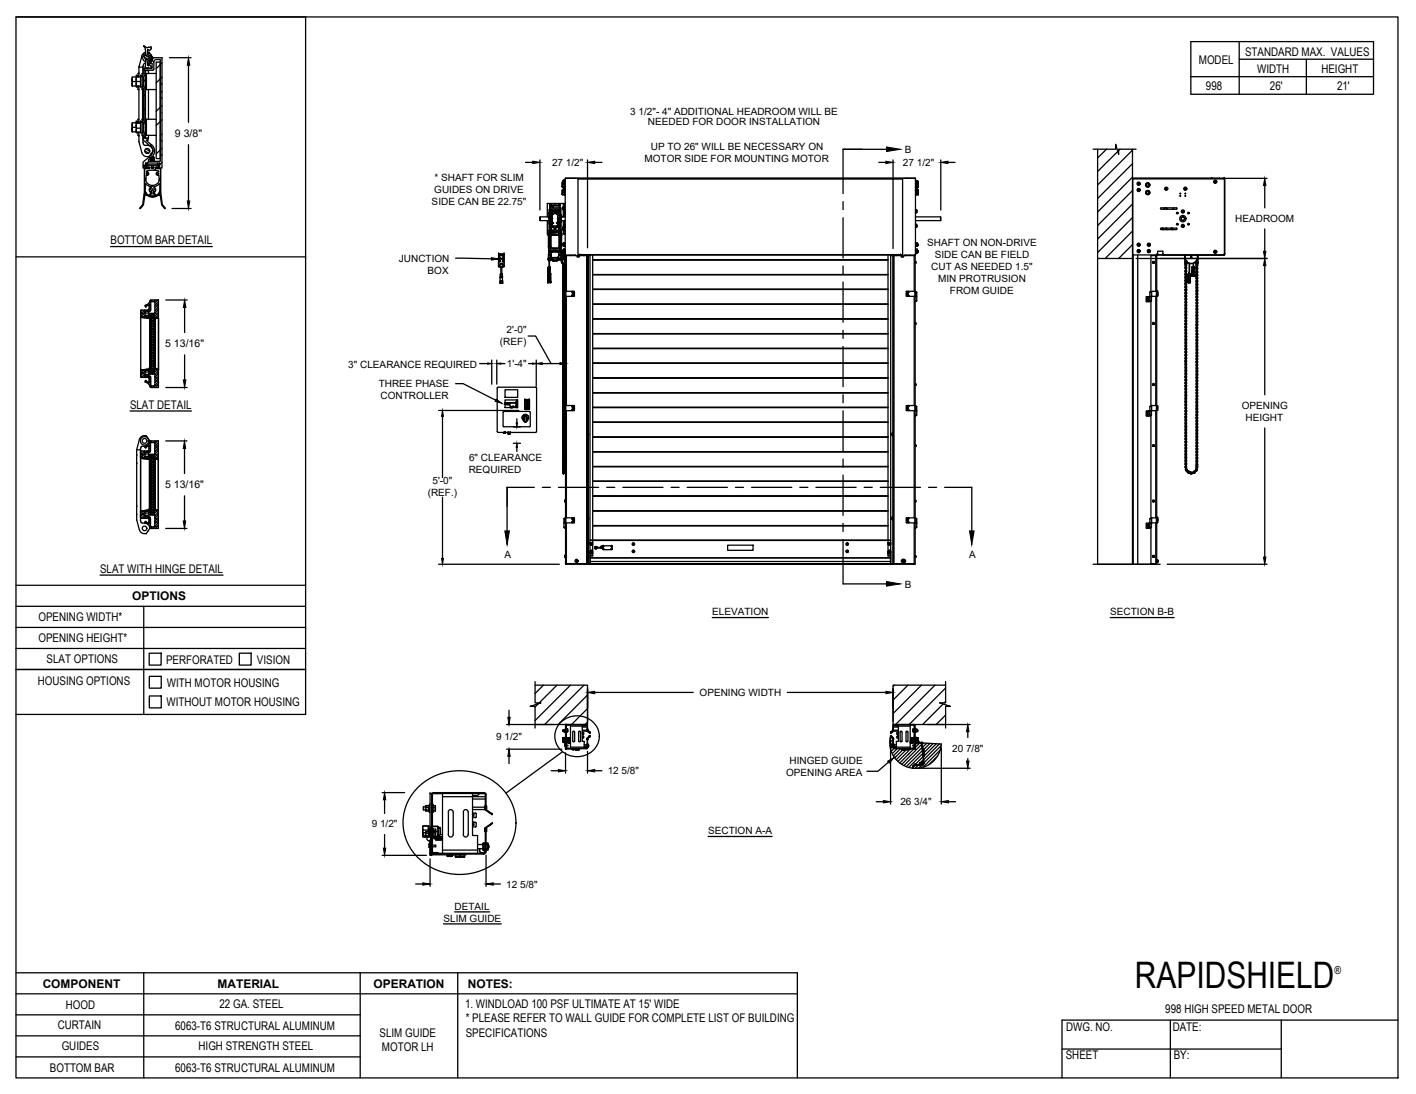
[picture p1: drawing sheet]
<svg xmlns="http://www.w3.org/2000/svg" width="279mm" height="216mm" viewBox="0 0 279 216" stroke-linecap="round" stroke-linejoin="round" font-family="sans-serif">
<defs><g id="words">
<text font-size="7.2" x="223.9" y="195">RAPIDSHIELD</text>
<g font-size="2.4">
<text x="245.7" y="11.1">STANDARD MAX. VALUES</text>
<text x="236.6" y="12.7">MODEL</text>
<text x="238" y="17.8">998</text>
<text x="248.1" y="14.4">WIDTH</text>
<text x="250.6" y="17.8">26'</text>
<text x="260.7" y="14.4">HEIGHT</text>
<text x="263.8" y="17.8">21'</text>
<text x="21.8" y="48.2">BOTTOM BAR DETAIL</text>
<text x="25.7" y="80.6">SLAT DETAIL</text>
<text x="19.7" y="113">SLAT WITH HINGE DETAIL</text>
<text x="26.1" y="118.4">OPTIONS</text>
<text x="7.6" y="122.6">OPENING WIDTH*</text>
<text x="7.6" y="126.8">OPENING HEIGHT*</text>
<text x="9.2" y="130.9">SLAT OPTIONS</text>
<text x="32.8" y="131">PERFORATED</text>
<text x="50.7" y="131">VISION</text>
<text x="7.5" y="135.1">HOUSING OPTIONS</text>
<text x="32.9" y="135.5">WITH MOTOR HOUSING</text>
<text x="32.9" y="139.4">WITHOUT MOTOR HOUSING</text>
<text x="8.4" y="195">COMPONENT</text>
<text x="42.9" y="195">MATERIAL</text>
<text x="73.7" y="195">OPERATION</text>
<text x="92.3" y="195">NOTES:</text>
<text x="11.4" y="203.1">CURTAIN</text>
<text x="13" y="199.1">HOOD</text>
<text x="34.6" y="203.2">6063-T6 STRUCTURAL ALUMINUM</text>
<text x="43.3" y="198.9">22 GA. STEEL</text>
<text x="91.8" y="198.9">1. WINDLOAD 100 PSF ULTIMATE AT 15' WIDE</text>
<text x="91.9" y="201.8">* PLEASE REFER TO WALL GUIDE FOR COMPLETE LIST OF BUILDING</text>
<text x="210.4" y="203.6">DWG. NO.</text>
<text x="229.9" y="199.8">998 HIGH SPEED METAL DOOR</text>
<text x="231.4" y="203.4">DATE:</text>
<text x="12.2" y="207.3">GUIDES</text>
<text x="39.2" y="207.2">HIGH STRENGTH STEEL</text>
<text x="74.9" y="204.6">SLIM GUIDE</text>
<text x="75.4" y="207.4">MOTOR LH</text>
<text x="91.9" y="204.6">SPECIFICATIONS</text>
<text x="210.3" y="209.1">SHEET</text>
<text x="231.6" y="209">BY:</text>
<text x="9.8" y="211.5">BOTTOM BAR</text>
<text x="34.6" y="211.6">6063-T6 STRUCTURAL ALUMINUM</text>
</g>
<text font-size="2.2" x="263.3" y="192.1">®</text>
<g font-size="2.1">
<text x="34.5" y="27.1">9 3/8&quot;</text>
<text x="32.6" y="68.6">5 13/16&quot;</text>
<text x="32.6" y="96.4">5 13/16&quot;</text>
</g>
<g font-size="2">
<text x="124.4" y="22.7">3 1/2&quot;- 4&quot; ADDITIONAL HEADROOM WILL BE</text>
<text x="127.8" y="24.7">NEEDED FOR DOOR INSTALLATION</text>
<text x="128.4" y="29.6">UP TO 26&quot; WILL BE NECESSARY ON</text>
<text x="85.7" y="35.6">* SHAFT FOR SLIM</text>
<text x="108.9" y="32.7">27 1/2&quot;</text>
<text x="127.2" y="32">MOTOR SIDE FOR MOUNTING MOTOR</text>
<text x="178.2" y="32.7">27 1/2&quot;</text>
<text x="178.5" y="30.2">B</text>
<text x="85.2" y="40.4">SIDE CAN BE 22.75&quot;</text>
<text x="85.7" y="38">GUIDES ON DRIVE</text>
<text x="243.7" y="43.8">HEADROOM</text>
<text x="78.7" y="51.7">JUNCTION</text>
<text x="183" y="48.6">SHAFT ON NON-DRIVE</text>
<text x="183.7" y="53.3">CUT AS NEEDED 1.5&quot;</text>
<text x="184.4" y="50.9">SIDE CAN BE FIELD</text>
<text x="84.4" y="54">BOX</text>
<text x="185.1" y="55.7">MIN PROTRUSION</text>
<text x="187.4" y="58.1">FROM GUIDE</text>
<text x="100" y="65.6">2'-0&quot;</text>
<text x="98.6" y="68">(REF)</text>
<text x="68.7" y="72.6">3&quot; CLEARANCE REQUIRED</text>
<text x="74.7" y="76.4">THREE PHASE</text>
<text x="100" y="72.5">1'-4&quot;</text>
<text x="75.1" y="78.8">CONTROLLER</text>
<text x="245" y="80.7">OPENING</text>
<text x="245.8" y="83.1">HEIGHT</text>
<text x="85.3" y="95.5">5'-0&quot;</text>
<text x="92.5" y="93.3">REQUIRED</text>
<text x="92.6" y="91">6&quot; CLEARANCE</text>
<text x="84.4" y="97.9">(REF.)</text>
<text x="99.5" y="110.1">A</text>
<text x="191.2" y="110.1">A</text>
<text x="178.5" y="116">B</text>
<text x="140.5" y="121.5">ELEVATION</text>
<text x="219.1" y="121.5">SECTION B-B</text>
<text x="138" y="137.4">OPENING WIDTH</text>
<text x="97.9" y="146.1">9 1/2&quot;</text>
<text x="187.9" y="148.3">20 7/8&quot;</text>
<text x="119.9" y="152.8">12 5/8&quot;</text>
<text x="155.1" y="153.1">OPENING AREA</text>
<text x="155.8" y="150.7">HINGED GUIDE</text>
<text x="177.7" y="158.9">26 3/4&quot;</text>
<text x="73.3" y="163.3">9 1/2&quot;</text>
<text x="139.7" y="164.7">SECTION A-A</text>
<text x="89.7" y="179.5">DETAIL</text>
<text x="99.9" y="175.2">12 5/8&quot;</text>
<text x="87.5" y="181.9">SLIM GUIDE</text>
</g>
</g></defs>
<!-- layer: SLIM E GUIDE MOTOR LH -->
<g fill="none" stroke="#000" stroke-width=".25">
<path d="M111 38.4h.1M111 36.1h.1M111 36.9h.1M111 38.4h.4M111 36.9h.5M111 37.6h.1M111 36.1v.8M111 38.3v.1M111 37.6v.8M111 37.4v.2M111.1 35.8v.2M111.1 35.8h.1"/>
<path d="M111.1 36h.1M111.2 37.4h-.2v.2M111.2 35.7h.1M111.2 37.3h.1M111.2 35.9v.1l.2-.1M111.2 36h.2M111.2 36.1h.1M111.2 37.5v.1M111.2 37.4h-.2M111.2 35.7v.4M111.2 37.4h.1M111.2 35.7l.2 .1h-.2z"/>
<path d="M111.2 35.8v.1M111.2 36h.1M111.2 35.7h.2v.1h-.2zM111.2 36v.1M111.2 37.3v.2M111.3 37.1h.1M111.3 37.3h-.1l.1 .1M111.3 37.3v.2h.2l-.3-.2v.2M111.3 37.5h.1M111.3 37.1v.4M111.3 37.1v.1M111.3 37.4h.1"/>
<path d="M111.3 37.1v.3M111.4 37.9h-.4v.4h.4h-.4v-.4h.4M111.4 37.6h-.4v.3M111.4 36.4l-.4 .2v.3h.4M111.4 36.1h-.4v.3M111.4 36.1h.1M111.4 37.4l-.2 .1M111.4 37.6v.8h-.4M111.4 36.1v.8h-.4v-.8M111.4 37.4v.1M111.4 38.4h.1M111.4 37.6h.1"/>
<path d="M111.4 35.7h.1M111.4 35.9v-.1v.2l-.2-.1M111.4 37.5h.1M111.4 37.5v.1M111.4 36.1h-.2M111.4 35.9h.1M111.4 35.7v1.2h.1M111.4 37.4v1M111.5 37.3h-.2l.2-.2h-.2v.2h.2M111.5 37l-.2 .1M111.5 37.1h-.2M111.5 36.9v.7"/>
<path d="M111.5 36.1h-.1M111.5 35.1v15.2M111.5 35.6v.6M111.6 35.1l1.8 .1M111.6 35.2h69M113.4 35.2h65.3M114 35.2v15l64.1 .1v-15.1M114 35.3h64.1M180.6 35.1l-1.9 .1M180.6 35.1v15.2v-1M180.6 35.6v.6M180.6 37.6h.2"/>
<path d="M180.6 38.4h.2M180.6 36.9h.2M180.7 37.3h.1l-.1-.2h.1v.2h-.1M180.7 37l.1 .1M180.7 37.1h.1M180.7 37.5h.1M180.7 35.9h.1M180.7 36.9v.7M180.7 36.1h.1M180.7 35.7h.1M180.7 35.7l.3 .1zM180.7 35.9l.1-.1v.2l.2-.1"/>
<path d="M180.7 35.9l.1 .1 .2-.1M180.7 36h.3M180.7 37.5l.1 .1M180.7 36.1h.3M180.7 35.7l.1 1.2h-.2M180.7 37.4l.1 1M180.8 37.6h.1M180.8 38.4h.1M180.8 36.1h.1M180.8 36.9h.1M180.8 37.9h.4v.4h-.4h.4v-.4h-.4M180.8 37.6h.4v.3"/>
<path d="M180.8 36.4h.4v.2v.3h-.4M180.8 36.1h.4v.3v-.3zM180.8 37.5h-.1M180.8 37.4h.2v.2M180.8 37.6v.8h.4M180.8 36.1v.8h.4M180.8 35.7h.2v.1h-.2zM180.8 37.4l-.1 .1M180.8 35.7h.1M180.8 37.3l-.1 .2h.1v-.2M180.8 37.4h.1M180.8 37.1v.1"/>
<path d="M180.8 37.1h.1M180.8 37.3h.2v.3v-.3M180.8 37.1l.1 .4M180.9 37.1h.1M180.9 37.3h.1l-.1 .1M180.9 37.1v.4M181 35.8v.1M181 36.1h.1M181 35.7v.4M181 35.7h.1M181 37.3h.1M181 37.4h.2v1"/>
<path d="M181 37.4h.2M181 37.4h.1M181 35.8h.1M181.1 35.8l-.1 .2M181.1 35.8v.2M181.1 35.8h.1M181.1 37.4v.2M181.2 36.9h.1M181.2 36.1h.1M181.2 37.6h.1M181.2 38.4h.1M181.2 38.4h-.4"/>
<path d="M181.2 36.9h-.4M181.2 36.1v.8M215.7 29.4h4.4v-.9l.6 2v-1.1h3.5M216.6 29.4v82h12.3M218.3 29.4l-1.7 1.8M220.6 29.9l-4 3.9M221 29.4l-.3 .3M223.5 35.2h18.1M223.5 35.2h.1M223.5 29.4v82M223.5 29.6l-6.9 6.9M223.5 32.3l-6.9 6.9"/>
<path d="M223.5 35l-6.9 6.8M223.5 37.6l-6.9 6.9M223.5 35.2v15.1h4.8M223.5 35.2h18.1zM224.9 36.2h.1M224.9 37.5h.1M224.9 37.5v.1M224.9 37.5l-.2-.2-.2 .2 .1 .2 .3-.2M224.9 36.2l-.2-.2-.2 .2 .2 .3 .2-.2M226.1 36.6l.2 .2M226.1 38.2l.2 .2M226.1 37.7v.4"/>
<path d="M226.2 36.2l-.1 .3M226.3 38.4h.1M226.5 37.6l-.3 .1M226.6 36.1h-.3M226.6 37.6l.3 .3M226.7 36.9h-.4M226.7 36.1l.2 .3M226.7 38.3l-.3 .1M226.9 37.9l-.1 .4M226.9 36.5l-.2 .3M239.1 35.2h.1M240 35.9h.1"/>
<path d="M240 35.9l-.2-.3-.2 .2 .1 .3 .3-.2M240.3 35.2h-16.8h18.1M240.6 35.2h.1M241.5 35.2l.1 .2M241.5 35.2l.1 .1M241.6 35.2h.1M241.6 35.3h.1M241.6 35.3v15M98.4 50.1h1.1v2.4M98.4 50.1h.1M98.4 52.5h.1M98.4 50.1v2.5"/>
<path d="M98.4 50.1h1.1M98.4 50.1v2.4M98.4 52.7h.3M98.5 51.5h.1M98.5 51.6h.1M98.5 50.9h.1M98.5 51h.1M98.5 50.4h.1M98.6 51.5h.1M98.6 51h.1M98.6 50.4h.1M98.6 52.5v.1"/>
<path d="M98.6 52.5l-.2 .1h.2M98.6 51.6h.1M98.6 50.9h.1M98.6 50.4h-.1h.1M98.7 55.9h.1M98.7 55.9h.5M98.7 55.5h.5M98.7 52.2h.5M98.7 52.2v.3h-.3M98.7 52.5v.2M98.7 54.6v.2M98.7 55.5v.4"/>
<path d="M98.7 55.5h.4M98.7 54.6h.4M98.7 54.8h.4M98.7 54.8v.7M98.7 54.2h.1M98.7 54.2h.2M98.7 54.2v.4M98.8 52.7h.3M98.8 52.7h.1M98.8 52l-.2 .1M98.8 52.7v1.5M98.8 52h.2"/>
<path d="M98.9 54.2h.2M99 52l.2 .1M99 52.7v1.5M99.1 52.7h.1M99.1 54.2h.1M99.1 54.2v.4M99.1 54.6v.2M99.1 55.5h.1M99.1 54.6h.1M99.1 54.8h.1M99.1 54.8v.7M99.2 55.9h.1"/>
<path d="M99.2 55.5h.1M99.2 52.7h.1M99.2 52.5v.2h-.5M99.2 52.2h.1M99.2 52.7h.2M99.2 52.2v.3M99.2 55.5v.4M99.2 52.5h.2M99.2 51.5h.1M99.2 51.6h.1M99.2 50.9h.1M99.2 51h.1"/>
<path d="M99.2 50.4h.1M99.3 51.5h.1M99.3 51h.1M99.3 50.4h.1M99.3 51.6h.1M99.3 50.9h.1M99.4 52.5v.1M99.4 52.5h.1M99.5 50.1h.1M99.5 50.1v2.5h-.3l.2-.1M106.6 43.5v-.7v.7h1.7M106.6 42.8h1.7"/>
<path d="M108 43.5v2.7h.3M108.1 55.8h.1M108.1 54.1h.1M108.1 54.1v1.7M108.1 54.1v1.7h.5M108.2 51.2h.1M108.2 54l-.1 .1M108.2 54.5h.1M108.2 54.1h.1M108.2 53.7h.1M108.2 54.1l-.1 1.7h.5M108.2 55.2h.1"/>
<path d="M108.2 54.8h.1M108.2 54.7h.1M108.2 55.3h.1M108.2 55.2v.1M108.2 55.2l.1-.1zM108.3 55.2h.1M108.2 55l.1 .1M108.2 55h.1M108.2 55.1h.1M108.2 54.9l.1 .1M108.2 54.9h.1M108.2 54.7h.1h-.1"/>
<path d="M108.2 54.6l.1 .1M108.2 54.5l.1 .1zM108.2 54.6h.1M108.2 54h.1M108.2 53.9h.1M108.2 53.8h.1M108.2 54.4h.1M108.2 54.3h.1M108.2 54.3v.1M108.2 54.2h.1M108.2 53.6h.1M108.2 54v.1"/>
<path d="M108.2 55.2h.2M108.2 54.9h.2M108.2 54.6h.2M108.2 51.2v.3M108.2 54.6v.3M108.2 55.3h.2M108.2 46.4h.4M108.2 53.5h.1M108.2 53.3h.1M108.2 53.4h.1M108.2 53.2h.1M108.2 53.1h.1"/>
<path d="M108.2 52.8v1.7M108.2 51.1v.1M108.2 51.4h.1M108.2 51.4l.1 .1M108.2 48.7l.1 .7M108.2 54.2v.1M108.2 53.7v.1M108.2 53.5v.1M108.2 53.9v.1M108.2 53h.1M108.2 52.8h.1M108.2 51h.1"/>
<path d="M108.2 51v.2M108.2 50.3h.1M108.2 50.3v.7M108.2 51.2v.2M108.2 46.4h.1M108.2 46.4h.2M108.2 48.8h.1M108.2 52.8v1.6M108.2 52.9h.1M108.2 50.2h.1M108.2 55.2l.1 .1M108.3 54.9h.1"/>
<path d="M108.2 54.6v.1M108.2 54.5h.3zM108.2 50.2v.8M108.3 55.1h.1M108.3 54.8h.1M108.3 54.5h.1M108.3 46.4h.1M108.3 49.4h2.4M108.3 49.4l2.4 .1M108.3 46.4h.2M108.3 55.1l-.1 .1M108.3 54.8l-.1 .1"/>
<path d="M108.3 52.7l-.1 .1M108.3 54.9l-.1 .1M108.3 54.9h-.1M108.3 55.3h.1M108.3 54.9v.1M108.3 54.5h-.1M108.3 52.8h.1M108.3 52.8h.2M108.3 52.8l-.1 1.7M108.3 55.2l-.1 .1M108.3 55.1v.1M108.3 55l-.1 .1"/>
<path d="M108.3 54.7h-.1M108.3 54.6l-.1 .1M108.3 54.6h.1M108.3 54.7h.1M108.3 54.5l-.1 .1M108.3 55h.1M108.3 54.6v.1M108.3 51.2v.3M108.3 46.4h-.1h.1M108.3 50.2l-.1 .1M108.3 45.8h.1M108.3 45.6h.1"/>
<path d="M108.3 55.1h.1l-.1 .1M108.3 54.7l.1 .1M108.3 55.5h.1zM108.3 55.5h.1M108.3 55.4h.1zM108.4 55.4h.1M108.3 55.4h.1M108.3 55.1l.1 .1M108.3 55.1h.1zM108.4 54.8h.1M108.3 54.6l.1 .1M108.3 50.9v.6"/>
<path d="M108.3 49.7h.1M108.3 49.6h.1M108.3 49.6v.6M108.3 51.2l.1 .2M108.3 45.8h2.4M108.3 42.1h.1M108.3 42.1l.1 2.1M108.3 51.3h.1M108.3 45.6v.2M108.3 51.4h.1M108.3 45.8l-.1 .6M108.3 42.7l-.2 .1"/>
<path d="M108.3 50.9h.4M108.3 51.1h.1M108.3 45.6h.4M108.4 42.1h.1M108.4 44.2h.1M108.4 42.1h-.1M108.4 54.5h.1M108.4 52.7l-.2 .1M108.4 52.7h.1M108.4 50.3l-.1 .6M108.4 50.3h.1M108.4 50.3l.4 .1"/>
<path d="M108.4 49.7h.1M108.4 49.7l-.1 .5M108.4 45.8h.1M108.4 55.5h.1M108.4 51.2v1.5M108.4 55.1v.1M108.4 55.2h.1M108.4 55h.1M108.4 46.4h-.2h.2M108.4 45.6h.7M108.4 45.7h.7M108.4 55.3h.1"/>
<path d="M108.4 54.6h.1M108.4 54.7h.1M108.4 54.5l-.1 .1M108.4 46.4v2.3l.1 .1h-.3M108.4 45.7h.1M108.4 45.6h.1M108.4 54.5v.1M108.4 55.4h-.1M108.4 54.7h-.1M108.4 51.4l.1 .1M108.4 41.4h2.2M108.4 41.4h.1"/>
<path d="M108.4 51v.2M108.4 51v.1M108.4 51.1v.1M108.4 55.2v.1M108.4 48.8h.1M108.4 46.1h.1M108.4 51.2v.1M108.4 52.7l.1 .1M108.4 55.5h-.1M108.4 55.3v.1M108.4 54.9h.1M108.4 54.8v.1"/>
<path d="M108.4 54.7v.1M108.4 54.6v.1M108.4 54.5h-.1M108.4 55.3l-.1 .1h.1M108.4 55.3l-.1 .1M108.4 55.1h.1M108.5 55h.1M108.4 49.7h.3M108.4 44.7l.1 .1M108.4 44.3l.1 .4M108.4 44.3l.1-.4-.1 .8M108.4 41.6h.1"/>
<path d="M108.4 42h.1M108.4 42h.4v.2M108.4 54.9h.2M108.4 42.1h.3M108.4 49.7v.7M108.4 44.7h.1M108.4 43.9h.1M108.4 43.9v.3zM108.4 42.1v.3zM108.5 41.6h.9M108.5 41.1l-.1 .3M108.5 49h.1"/>
<path d="M108.5 54.9h.1M108.5 55h-.1M108.5 51v.3zM108.5 51h-.1M108.5 44.7v.1M108.5 44.8h-.1M108.5 41.6v2.3M108.5 41.6h-.1M108.5 41.6l-.1 .9M108.5 43.9h.1M108.5 43.9h.2h-.2M108.5 43.2v.7"/>
<path d="M108.5 42.5v.7M108.5 43.1h.4M108.5 44.3h.1M108.5 44.3h-.1M108.5 42h.1M108.5 42.1l.4 .1M108.5 41.1h2.1M108.5 49v.1M108.5 54.9v.1M108.5 41.6h.1M108.5 44.2h.2M108.5 44h.2"/>
<path d="M108.5 42.3h.2M108.5 41h.1M108.5 54.9h-.1M108.5 51.5h.1M108.5 51.3v.2zM108.5 40.5l.2 .1M108.5 40.5h.1M108.5 46.4h-.2v2.3h.1M108.5 44.8h.1M108.5 44.8l.1 .8M108.5 43.1h.1M108.5 43.1v.1"/>
<path d="M108.5 43.8h.3v.2M108.5 43.8h.1M108.5 43.8h.2M108.5 51.1h.2M108.5 51.2h.2M108.5 41.5v.1M108.5 44.3v.5M108.5 41.6h.5M108.5 44.8h.3M108.5 43.2h.5M108.5 42.5h.1M108.5 42.5h.2"/>
<path d="M108.5 42h.2M108.5 49.1h.1M108.5 43.2h.1M108.5 52.8h.1M108.5 40.4h.1M108.5 40.4v.1M108.5 42.5v.6M108.5 43.2v.6M108.5 52.8v1.7M108.5 55.1h.1M108.5 54.8h.1M108.6 55h.1"/>
<path d="M108.5 46.4h-.3l.1 2.3M108.5 46.1h.1M108.5 46.4h.1M108.5 54.8v.3M108.5 48.9l.2 .2M108.5 47.9l.1-.7v.7M108.5 46.6v.5M108.5 55l.1 .1M108.5 54.5h.1M108.5 53.2h.1M108.6 43.6h.1M108.6 43.4h.1"/>
<path d="M108.6 43.7h.1M108.6 43.3h.1M108.5 43.7h.1M108.6 43.5h.1M108.5 52.8l.1 1.7M108.5 44.8l.1 .1M108.5 53.2v.1M108.5 46.6h.1M108.5 47.1h.1M108.6 54.5h.1M108.6 47.9v.4M108.6 48.5v.2"/>
<path d="M108.6 44.8h.1M108.6 55.1h-.1M108.6 55.1h.1M108.6 54.9h.1M108.6 54.9h-.1M108.6 54.8h.1M108.6 46.4v2.6M108.6 48.8h-.2v.2h.2M108.6 45.6h-.3M108.6 42.7h.1M108.6 42.8h.1M108.6 43.1h.1"/>
<path d="M108.6 42.9h.1M108.6 42.9v.1M108.6 43h.1M108.5 43.5h.1M108.6 54.1h.1M108.6 55h-.2M108.6 41.5v.1M108.6 42.7v.1M108.6 42.8v.3M108.6 49h.1M108.6 54.8v.3M108.6 44.8l.7 .1v.7"/>
<path d="M108.6 55h-.1M108.6 45.6h.1M108.6 42.6h.1M108.6 44.8v.1M108.6 40.5h.2M108.6 40.5v.1M108.6 46.4l.1 2.7 1.7-.1v-2.6M108.6 46.4h.1M108.6 46.4h1.8M108.6 46.1h.2v.1M108.6 46.1h-.2v.3h.1v-.3h.3M108.6 46.1h.1"/>
<path d="M108.6 42.8v.2M108.6 42.8v.1M108.6 54.1v1.7M108.6 48.8h.1M108.6 46.5l.2-.1zM108.6 48.8l.1 .1M108.6 49.1h.1M108.6 43.3v.4M108.6 46.5v2.3M108.6 54.1l.1 1.7M108.7 40.6h.1M108.6 40.4h.1"/>
<path d="M108.6 55.8h.1M108.7 43.5h.1M108.7 43.3h.1M108.7 43.4h.1M108.7 43.6h.1M108.6 40.4v.1M108.6 42.6v.2M108.6 42.9v.2M108.7 51h-.5v.2l.1-.1M108.7 51v.1M108.7 51.2h.1M108.7 51.3h.1"/>
<path d="M108.7 48.9l.1 .1M108.7 46.2l-.2 .2M108.7 45.7h.1M108.7 49.7l.1 .1M108.7 50.5h.1M108.7 49.7h.1M108.7 49.7h1.6M108.7 50.5v.4M108.7 50.9h.1M108.7 51h.1M108.7 51.1v.1M108.7 46.5l.1-.1h1.4l.1 .1v2.3l-.1 .2h-1.4l-.1-.2z"/>
<path d="M108.7 46.2h1.6zM108.7 45.7h.2M108.7 45.6h.1M108.7 41.6h.1M108.7 43.7h.1M108.7 49.7l.2 .1M108.7 51.2v.1M108.7 45.6v.1M108.7 46.4v2.5M108.7 49.1h.1M108.7 45.6h.6M108.7 48.8v.1"/>
<path d="M108.7 51.1h.1M108.7 50.5v.8M108.7 42.5h-.2h.2M108.7 44.2l-.3 .1M108.7 43.9v.3M108.7 42.1v.3M108.7 43.9l.2 .1M108.7 43.9h.1M108.7 42.1h.1M108.7 42.4h.1M108.7 42.4v.1M108.7 43.8h.1"/>
<path d="M108.7 42h.1M108.7 42h-.2M108.7 42.5h-.2M108.7 42l.1 .1M108.7 49.8v.6M108.7 49.8h.1M108.8 49.8h.1M108.8 49.8v1M108.8 50.9v.4M108.8 50.8h.1M108.8 50.9h.1M108.8 50.9l-.1 .4"/>
<path d="M108.8 50.5h.1M108.8 51.4h.1M108.8 51.3v.1M108.8 51.3h.1M108.8 40.5h.1M108.8 40.5h.4l-.4 .1M108.8 45.6l.1 .1M108.8 41.5h-.4v4.2M108.8 50.5v.9h-.3M108.8 40.5v.1M108.8 41.5h.1M108.8 45.6v.1"/>
<path d="M108.8 45.7h.1M108.8 50.8l1.4 .1h-1.4zM108.8 50.4h.1M108.8 50.4l-.1 .1M108.8 41.6h.1M108.8 44.8v.1M108.8 44.9h.1M108.8 40.6h.1M108.8 49h.1M108.8 46.4h.1M108.8 51.3h1.4M108.8 44.9v.7"/>
<path d="M108.8 48.9h1.4M108.8 45.6h.1M108.8 44.8h.1M108.8 44.6v.2M108.8 44.2l-.3 .1M108.8 42.5h-.1M108.8 46.3v.1M108.8 51.4h1.4M108.8 44.6l.2-.1v.3h1l.1-.3 .1 .2M108.8 44h.1M108.8 44.1h.1M108.8 44.1v.2h-.3"/>
<path d="M108.8 42.2h.1M108.8 42.3h.1M108.8 42.3v.2h-.3M108.8 44l.1 .1M108.8 42.2l.1 .1M108.8 43.8l.1 .1M108.8 42.1h.1M108.8 43.8h.1M108.8 42.5h.1M108.8 44.3h.1M108.8 44.3h-.3M108.8 42.1h.2"/>
<path d="M108.8 46.3h.1M108.8 46.4h1.4M108.8 46.3h1.4M108.8 49h1.4M108.8 43.8h.2M108.8 42.2h.4M108.9 49.8h.1M108.9 44h.1M108.9 44.1h.1M108.9 42.3h.1M108.9 42.2h.1M108.9 44.1l-.2 .1"/>
<path d="M108.9 42.3l-.1 .1M108.9 44.2l-.1 .1M108.9 42.4l-.1 .1M108.9 43.9h.1M108.9 42.4h.1M108.9 44.2h.1M108.9 42.1v.1M108.9 43.9v.1M108.9 45.6v.1M108.9 44h-.1M108.9 42.3h-.1M108.9 45.7h.1"/>
<path d="M108.9 44.6v.1zM108.9 43.1l-.4 .1M108.9 43.1h.1M108.9 43.2h.1M108.9 49.7v.1M108.9 44.8l.4 .1M108.9 49.7h1.2M108.9 44.5h.1M108.9 41.6h.5M108.9 44v.1M108.9 42.2v.1M108.9 43.2h-.4"/>
<path d="M108.9 41.6h.1M108.9 44.5l-.1 .1M108.9 42.3l.1 .2M108.9 41.6h-.4v.4M108.9 42.3v.1M108.9 44.1v.1M108.9 41.6v.6M108.9 42.3l.1 .8M108.9 43.2v.8M108.9 44.1v.4M108.9 44h.3M108.9 42.3h.3"/>
<path d="M109 44h-.1M109 42.2h-.1M109 44.9h-.2v.7M109 44.3l.1 .3M109 43.9h.1M109 43.2h.1M109 43.1v.1M109 43.1h.1M109 42.1h.1M109 41.6h.1M109 44.5h-.1M109 43.1h-.1"/>
<path d="M109 43.8h.1M109 44.1v.2M109 44.1h.1M109 44h.1M109 42.3h.1M109 42.2h.1M109 45.7h.1M109 44.5h.1M109 40.7h.1M109 40.7h.2l-.2 .2M109 45.6h.9M109 44h.2l-.2 .1"/>
<path d="M109 42.2h.2l-.2 .1M109 49.1h.6M109 45.6h.1M109 44.6h1M109.1 44.8h.1M109.1 51.4h.1M109.1 46.2h.5M109.1 46.2h.1M109.1 46.2h.4M109.1 41.6h.3M109.1 45.7h.1M109.1 40.7l.1 .1"/>
<path d="M109.1 40.7l.1 .2h-.2M109.1 40.7h.1M109.1 41.6h-.1v.5M109.1 51.4h.8M109.1 51.4v.1M109.1 51.5h.1M109.1 51.5h.8M109.1 45.6v.1M109.1 45.6h.1M109.1 45.6h.8M109.1 45.6l-.1 .1M109.2 40.8l-.1 .1"/>
<path d="M109.2 44.1h.1M109.2 44.1h-.2M109.2 42.3h.1M109.2 42.3h-.2M109.2 42.2h-.2M109.2 44h-.2M109.2 40.6h.1M109.2 40.5h.6M109.4 41.6h.1M109.4 41.8v.2M109.4 40.5h.2M109.4 42v.1"/>
<path d="M109.4 41.6v.2M109.4 41.8h.1M109.4 42h.2M109.4 42.1l.1 .1 .1-.1M109.4 42h.1M109.5 45.3h.1M109.5 45.2h.1M109.5 42.1h.1M109.5 41.9h.1M109.5 46.2h.1M109.6 42h.1M109.6 42.1h.1"/>
<path d="M109.6 42v.1M109.6 41.6h.1M109.6 41.8v.2M109.6 41.6v.2M109.6 41.8h.1M109.6 41.6h.3M109.7 45.6h.5M109.7 49.1h.3M109.8 40.5h.5M109.8 40.5v.1M109.8 44h.1M109.8 42.3h.1"/>
<path d="M109.8 42.3h.2M109.8 44.1h.1M109.8 44.1h.2M109.8 42.2h.3M109.8 42.3h.4M109.8 44h.3M109.9 45.6h.1M109.9 45.6l.7 .1M109.9 45.7h.1M109.9 51.5h.1M109.9 45.6l.1 .1M109.9 42.2h.1"/>
<path d="M109.9 42.2h.3M109.9 45.7h.4M109.9 45.6v.1M109.9 45.7h.7M109.9 41.6h.1v.4M109.9 51.4v.1M109.9 51.4h.1M109.9 41.6h-.3h.9M109.9 41.6h.2M109.9 41.6h.1M109.9 42h.3M110 44.6h.1"/>
<path d="M110 44h-.2l.2 .1M110 44h.1M110 44h-.2M110 43.1h.1M110 42.3h.1M110 44.1h.1M110 45.6h.1M110 44.1h.2M110 42.3h.2M110 42h.1M110 44.5h.1M110 43.2h.1"/>
<path d="M110 45.7h.1M110 42l-.2 .2 .2 .1M110 42.4h.1M110 43.1v.1M110 44.5l-.1 .1M110 44.3h.1M110 43.8h.1M110 43.8l.1 .2M110 44.3h.2M110 43.2v1.3M110 43.2h.5M110 44h.2"/>
<path d="M110.1 44.5h.1M110.1 42.3h-.1M110.1 41.6h.1M110.1 44.9h.1v.7M110.1 44.1h.1M110.1 42.2h.1M110.1 44h.1M110.1 43.1h.1M110.1 41.6h-.1M110.1 42.3h.1M110.1 43.2h-.1M110.1 42h.1"/>
<path d="M110.1 42.3l-.1 .2M110.1 43.2h.1M110.1 41.6v.4M110.1 42.2l-.1 .9M110.1 41.6h.5M110.1 43.8h.1M110.1 42.5h.1M110.1 43.1h.4M110.1 49.7l.1 .1M110.1 45.7h.1M110.1 44.8h.1M110.1 44.8l-.4 .1"/>
<path d="M110.1 49.7l.2 .1M110.1 45.7h.2M110.1 43.2h.5M110.1 43.2h.4M110.1 45.6h.2l-.2 .1M110.1 44.5l.1 .1M110.2 49.8h.1M110.2 50.9h.1M110.2 50.9l-.2 .2 .2 .2M110.2 50.9v.1M110.2 42.3h.1M110.2 44.1h.1"/>
<path d="M110.2 44h-.2M110.2 42h.1M110.2 44.5h.1M110.2 42.4v.1M110.2 44.2h.1M110.2 44h.1M110.2 42.3v.2M110.2 43.9v.1M110.2 44.1v.1M110.2 42h.4M110.2 45.7h.1M110.2 46.3v.1"/>
<path d="M110.2 42.5h.1M110.2 51.2h.1M110.2 51.2v.1M110.2 44.7l.2 .1-.7 .1v.7M110.2 42.3v.2h.4M110.2 42.2h.1M110.2 44.1v.2h.4M110.2 42.2v.1M110.2 44v.1M110.2 42.4h.1M110.2 43.9h.1M110.2 43.8v.1"/>
<path d="M110.2 42.1h.1M110.2 44.2l.1 .1M110.2 44.7v.1M110.2 43.8h.1M110.2 44.3h.1M110.2 51.2h.5M110.2 42.1v.1M110.2 51.4h.1M110.2 51h.1M110.2 45.6h.1M110.2 44.8h.1M110.2 44.9h.1"/>
<path d="M110.2 51v.2M110.2 51h.5M110.2 44.6v.1M110.2 50.9h.4M110.2 50.8v.1M110.2 46.4l.1 .1M110.2 51.3v.1M110.2 40.6h.1M110.2 49h.1M110.2 46.1h.3M110.2 43.9v.3zM110.2 44.9v.8"/>
<path d="M110.2 46.4h.1M110.2 44.8v.1M110.2 41.6h.1M110.2 44.9h.2M110.3 49.8h.1M110.3 50.4l-.1 .4zM110.3 50.4h.1M110.3 40.5h.1M110.3 46.4v.1M110.3 49h.1M110.3 41.6h.1M110.3 41.5h.4v4.1"/>
<path d="M110.3 44.3h.1M110.3 40.5v.1M110.3 49.8v.6M110.3 44.3h.2M110.3 44.4l-.1 .1M110.3 43.8h-.1M110.3 45.7h.1M110.3 42h.1M110.3 43.8h.2M110.3 42l-.1 .1M110.3 42.5h.2M110.3 45.6h.1"/>
<path d="M110.3 42.5h.3zM110.3 42.4l-.1-.3 .1 .3M110.3 44.8h.1M110.3 44.2h.1M110.3 42.4h.1M110.3 42.4v.1M110.3 44.2l.3 .1M110.3 45.6v.1M110.3 45.6h.4M110.3 44h.3M110.3 42.3h.3M110.3 46.5h.1"/>
<path d="M110.3 46.2l.1 .2M110.3 49.7v.1M110.3 49.7h.3M110.3 49.7h.1M110.3 46.4l.1 .1M110.3 48.9l-.1 .1M110.3 45.7h.3M110.3 49.7h.4M110.3 46.2v.1M110.3 49.7v.7h.3M110.3 44.4h.1M110.3 48.8l-.1 .1"/>
<path d="M110.3 40.6h.1M110.3 44.4h.3M110.3 44.4l-.2 .1M110.4 40.6h.1M110.4 48.8l-.1 .1M110.4 46.5h.1M110.4 48.8h.1M110.4 46.5v2.3M110.4 40.4h.1M110.4 49.1h.1M110.4 40.5v.1M110.4 46.1h-.2v.1"/>
<path d="M110.4 46.1h.1M110.4 46.4v2.6M110.4 49h.2M110.4 49h.1M110.4 48.9l-.1 .2h-1.6M110.4 40.5h.1M110.4 45.6h.3M110.4 44.8h.1M110.4 44.8h.2M110.4 45.6h.1M110.4 41.5v.1M110.4 44.8v.8"/>
<path d="M110.4 49l.1 .1M110.4 46.4h.4M110.5 46.1l-.1 .3M110.5 40.6h.1M110.5 44.8h-.1M110.5 44.8h.1M110.5 46.1h.1M110.5 40.6v.4M110.5 40.4h.1M110.5 48.8h.3M110.5 48.8l.1 .2h-.2M110.5 46.4h.2h-.2"/>
<path d="M110.5 46.4h.3v2.3M110.5 43.1h.1M110.5 43.8h.1M110.5 43.2h.1M110.5 42.5h.1M110.5 42.5v.6h-.4M110.5 46.4h.1M110.5 40.4l-.1 .1M110.5 40.4v.1M110.5 43.2v.6M110.5 48.7v.1M110.5 48.8h.1"/>
<path d="M110.5 43.1v.1M110.5 41l.1 .1M110.5 41l-2 .1M110.5 40.5h.1M110.5 43.2h-.4M110.5 43.8h-.3v.2M110.5 45.7h.1M110.5 44.3h.1M110.5 42h.1M110.5 40.5l-2 .1v.4M110.5 41.5v.5M110.5 49.1h.1"/>
<path d="M110.6 41.1v.3M110.6 41.1h.1M110.6 49l-.1 .1M110.6 44.8h.1M110.6 44.4v.3M110.6 41.6h.1M110.6 43.9h.1M110.6 42.5v1.4M110.6 43.1h.1M110.6 43.1l-.1 .1M110.6 42h-.4v.2M110.6 43.8h.1"/>
<path d="M110.6 43.8h-.1M110.6 44.3h.1M110.6 42h-.1M110.6 43.9h-.4M110.6 44.7h.1M110.6 44.4h.1M110.6 42h.1M110.6 44.3v.1M110.6 49h.1M110.6 44.7v.1M110.6 44.8l-.2 .1M110.6 42.1v.3z"/>
<path d="M110.6 43.9v.3zM110.6 49.7h.1M110.6 42v.5M110.6 44.5h.1M110.6 42.1h-.4M110.6 50.4h.1M110.6 46.4h.2M110.6 46.1v.3h-.1M110.6 41.6v2.9M110.6 41.6v.4M110.6 43.9v.6M110.6 45.7h.1"/>
<path d="M110.6 49.7v.7M110.6 44.7l-.1 .1M110.6 51.2h.1M110.6 51h.1M110.6 51v.1M110.7 51.1h.1M110.6 46.4h.1M110.6 46.4v2.3h-.2M110.6 46.4h.2h-.2M110.6 45.6h.1M110.6 45.6v.1M110.6 51v.2"/>
<path d="M110.6 51.1h.1M110.7 42.4v1.6M110.7 44.5h.1M110.7 44.8h.1M110.7 50.3l-.1 .1M110.7 50.3h.1M110.7 49.7h.1M110.7 50.3v-.1v.1M110.7 45.8h.1M110.7 51v.1M110.7 49.7v.6M110.7 51.1h-.1"/>
<path d="M110.7 51h.1M110.7 45.6v.1M110.7 50.2v.1M110.7 46.4h.1h-.1M110.7 49.5v.7M110.7 51.1v.2l-.5 .1M110.7 45.6h.1M110.7 45.6v.2M110.7 45.8l.1 .6M110.7 42.6h.1M110.7 43.8h.1M110.7 50.3v.7"/>
<path d="M110.7 50.3l-.4 .1M110.7 50.3v.1M110.7 50.4h.1M110.7 42.6v1.2M110.7 43.7v.1M110.7 50.3v1M110.7 46.4h.1M110.7 49.4h.1M110.7 49.5h.1M110.7 46.4v2.3h-.1M110.7 42.6v1.1M110.7 51.3h.1"/>
<path d="M110.7 42.7l.4 .1M110.7 43.5h.8M110.7 48.7h.1M110.7 42.8h.8M110.8 51.3v.2M110.8 51.2h.1M110.8 50.4v.8M110.8 50.1v.3M110.8 51.3h.1M110.8 50.1h.1M110.8 50.3v.1M110.8 46.2h.7"/>
<path d="M110.8 51.8h.2h-.1M110.8 48.8l-.1 .7M110.8 51.8h.1M110.8 46.4h.1M110.8 48.7v.1M110.8 50.3h.1M110.9 50h.1M110.9 51.8h.1M110.9 50v1.8M110.9 50l.1 .2M110.9 50v.1M110.9 50l-.1 .2"/>
<path d="M110.9 50.1h.1M110.9 50.1h-.1M110.9 50.1l.5 1M110.9 50.1l.1 .1M110.9 45.3h.1M110.9 41.3h.1M111 52h.1M111 50.2l.4 .9M111 50.2h.1M111 50.2l-.1 1.6M111 49.6h.1M111 49.6v.6"/>
<path d="M111 51.8v.2M111 45h.1M111 41h.1M111 41.3h.1M111 41v.3M111 45v.3M111 45l-.1 .1M111 45.3h.1M111 41h-.1M111 49.9l-.1 .2M111 51.5h.1M111 51.9h.1"/>
<path d="M111 51.9h.4M111 51.5v.5M111 51.9h.2M111 49.6v.7M111 48.4v.1M111 51.9v.1M111 49.7h.1M111 49.6v.8M111 50.1v.2M111 49.8l.1 .2M111 48.2v.3M111 49.4v.4"/>
<path d="M111 49.8h.2M111 48.2v.2M111 48.2h.2M111 48.4h.2M111 49.8h.1M111 50.1h.1M111 50.4l.1 .1M111 49.8l.1 .1M111 56.3h.1M111 57.4l.1 .3M111 58.6l.1 .3M111 58.3h.1"/>
<path d="M111 59.5h.1M111 53h.1M111 52.4h.1M111 50.3l.1 .1M111 50.3h.1M111 52l.1 .2M111 57.1h.1M111 58.6h.1M111 55h.1M111 54.9h.1M111 54.6h.1M111 55.6h.1"/>
<path d="M111 54h.1M111 53.7h.1M111 53l.1 .4M111 52.4v.4M111 53.7v.3M111 54.4v.2M111 54.9v.3M111 55.6v.3M111 56.2v.3M111 56.8v.3M111 58v.3M111 59.2v.3"/>
<path d="M111 59.9v.3M111 55.2h.1M111 56.5h.1M111 55.9h.1M111 54.4h.1M111 56.2h.1M111 56.8h.1M111 57.4h.1M111 58h.1M111 59.2h.1M111 59.9h.1M111 55l.2-.1 .1 .1"/>
<path d="M111 55.2l.2 .2 .1-.2M111 56.3l.2-.2 .1 .2M111 56.5l.2 .1M111 55.8l.1 .2M111 57.7l.1 .1M111 57.1l.1 .1M111 58.9l.1 .1M111 58.3l.1 .1M111 59.5l.1 .2M111 52.2l.1 .1M111 52.8l.1 .1M111 53.4l.1 .1"/>
<path d="M111 54l.1 .1M111 54.6l.2 .2 .1-.2M111.1 50.4h.1M111.1 50.4v.1M111.1 45.4h.1M111.1 45h.1M111.1 41h.1M111.1 41.3h.1M111.1 49.8h.1M111.1 45v.4M111.1 45h.2M111.1 41.1h.1"/>
<path d="M111.1 50.4h-.1M111.1 49.8h-.1M111.1 51.9l-.1 .1M111.1 45h.2v.2h-.2zM111.1 45.2v.1M111.1 41.1h.2v.2h-.2zM111.1 41v.3M111.1 41.3h.2M111.1 49.6v.4M111.1 49.6h.1M111.1 49.6h-.1M111.1 50h.1"/>
<path d="M111.1 50.6h.1M111.1 50.3v.1M111.1 50.1h.1M111.1 57.7h.1M111.1 58.9h.1M111.1 58.3h.1M111.1 59.5h.1M111.1 53.4h.1M111.1 52.8h.1M111.1 52.2h.1M111.1 50.3h.1M111.1 49.9v.1"/>
<path d="M111.1 50.1v.5M111.1 52v.2M111.1 52.4v.1M111.1 52.6v.2M111.1 53v.1M111.1 53.8v.2M111.1 49.9h.1M111.1 52v.6M111.1 55.2l.1 .1M111.1 56.5h.1M111.1 55.8v.1M111.1 57.1h.1"/>
<path d="M111.1 58.9l.1 .1M111.1 59.5v.1M111.1 53.2l.1 .1M111.1 52.6v.1M111.1 53.9v.1M111.1 54.5v.1M111.1 53.2v.2M111.1 54h.1M111.1 54.6v.1M111.1 52.9l-.1 .1M111.1 52.3l-.1 .1M111.1 58.5l-.1 .1"/>
<path d="M111.1 55.5v.1M111.1 56.7v.2M111.1 58.6v.1M111.1 58v.1M111.1 59.8v.1M111.1 59.2l-.1 .1h.2M111.1 52.4v.2M111.1 53.6l-.1 .1M111.1 54.2l-.1 .1M111.1 54.8l-.1 .1M111.1 55.4l-.1 .2M111.1 56l-.1 .2"/>
<path d="M111.1 56.6l-.1 .2M111.1 57.3l-.1 .1M111.1 57.9l-.1 .1M111.1 53v.2M111.1 59.1l-.1 .1M111.1 59.7l-.1 .1M111.1 53.7v.1M111.1 54.3v.1M111.1 55h.1M111.1 56.2v.1M111.1 55.6h.1M111.1 57.4v.1"/>
<path d="M111.1 56.8v.1M111.1 58.7h.1M111.1 58.1h.1M111.1 59.9h.1M111.1 55.2h.1M111.1 55.8h.1M111.1 57h.1M111.1 52.5v.1M111.1 53.8h.1M111.1 49.5l-.1 .1M111.1 50l-.1 .1M111.1 54v.1"/>
<path d="M111.1 53.3v.5M111.1 52.6v.3M111.1 52.9v.3M111.1 52h.1M111.1 49.8v.2M111.1 50l.1 .2M111.1 58h.1M111.1 57.8h.1M111.1 59.8h.1M111.1 59.6h.1M111.1 59.2h.1M111.1 59h.1"/>
<path d="M111.1 58.6h.1M111.1 58.4h.1M111.1 56.8h.1M111.1 55.5h.1M111.1 54.3h.1M111.1 54.1h.1M111.1 52.3h.1M111.1 52.1h.1M111.1 40.2v.8M111.1 41.3v1.5M111.1 43.5v1.5M111.1 45.4v.8"/>
<path d="M111.1 54.1v10.6M111.1 52.8h-.1M111.1 57.2h.1M111.1 55.9h.1M111.1 52.6h.1M111.1 53.9h.1M111.1 54.6h.1M111.1 56.9h.1M111.1 56.3h.1M111.1 54.4h.1M111.1 53.2h.1M111.2 52.6h-.1"/>
<path d="M111.2 52h-.1M111.2 49.8h-.1M111.2 50h-.1M111.2 50.4h-.1M111.2 53.3h.1M111.2 50.7h.1M111.2 50.4h.1M111.2 55h.1M111.2 56.2v.1M111.2 56.8l.1 .1M111.2 58.7h.1M111.2 54.4h-.1"/>
<path d="M111.2 50.3h-.1M111.2 49.5h-.1M111.2 50.6h.1M111.2 48.4v.1l.2-.1M111.2 48.5h.1M111.2 49.5h.1M111.2 49.4l-.2 .2M111.2 49.9h.1M111.2 57.7v.1l-.1-.1M111.2 57.7h.1M111.2 58l-.1 .1M111.2 56.4h-.1"/>
<path d="M111.2 59.5v.1M111.2 59.5h.1M111.2 59.8v.2M111.2 58.9v.1M111.2 58.9h.1M111.2 59.2v.2M111.2 58.3v.1M111.2 58.3h.1M111.2 57h.1M111.2 56.4h.1M111.2 55.8h.1M111.2 55.2h.1"/>
<path d="M111.2 54.6h.1M111.2 54h.1M111.2 53.4h.1M111.2 52.7l-.1 .1M111.2 50.3h.1M111.2 50.9h.1M111.2 51.9h.2M111.2 49.7v.1h.2v-.1v.2h-.2zM111.2 49.9h.2M111.2 49.4h.1M111.2 54.5v.1M111.2 58.4h.1"/>
<path d="M111.2 56.6h.1M111.2 51.9v.2M111.2 50.9l-.2 .6M111.2 50.9l-.2 .7M111.2 48.1h.1M111.2 49.5v.4M111.2 48.1h.2M111.2 48.5h.2M111.2 49.4h.2M111.2 48.1v.4M111.2 50.2h.1M111.2 50.3v.1"/>
<path d="M111.2 50.7v.1M111.2 53.9v.2M111.2 54.3v.2M111.2 54.6v.1M111.2 54.9v.2M111.2 55.2v.1M111.2 55.5v.2M111.2 55.8v.1M111.2 56.4v.2M111.2 56.8v.1M111.2 57v.2M111.2 57.4v.3"/>
<path d="M111.2 58.6v.1M111.2 58.8v.1M111.2 59.4v.1M111.2 49.4h.3M111.2 57v.1M111.2 52h.1M111.2 59.5h-.1M111.2 56.4l-.1 .1M111.2 55.2h-.1M111.2 57.1h.1M111.2 52.1v.1M111.2 49.9v.1"/>
<path d="M111.2 50v.2M111.2 50.1h.1M111.2 48.1h.2v.2h-.2zM111.2 48.3v.1M111.2 52.2v.1M111.2 49.5h.2v.2h-.2zM111.2 50.2v.1M111.2 57.6h-.1M111.2 59.4l-.1 .1M111.2 57.4l-.1 .1M111.2 57.4v.1M111.2 58.1h.1"/>
<path d="M111.2 59.3h.1M111.2 53h.1M111.2 52.4h.1M111.2 54.4h.1M111.2 58.5l.1 .1M111.2 55.5v.1M111.2 56.7l.1 .2M111.2 58.6l.1 .1M111.2 58l.1 .1M111.2 59.8l.1 .1h-.1M111.2 59.2l.1 .1M111.2 52.4l.1 .2-.1-.1"/>
<path d="M111.2 53.6l.1 .1M111.2 54.2l.1 .1M111.2 54.8l.1 .4M111.2 55.4l.1 .2M111.2 56l.1 .2M111.2 56.6l.1 .2M111.2 57.3l.1 .1M111.2 57.9l.1 .1M111.2 59.1l.1 .1M111.2 59.7l.1 .1M111.2 53.7l.1 .1h-.1M111.2 54.3v.1"/>
<path d="M111.2 52.9l.1 .1M111.2 52.3l.1 .1M111.2 57.6v.4M111.2 52.6v.2M111.2 49.9l.1 .1M111.2 50.1v.2M111.2 50.5h.1M111.2 50l.1 .1M111.2 53.3v.1M111.2 59.5v.3M111.2 58.9v.3M111.2 58.2v.4"/>
<path d="M111.2 57.1v.1M111.2 57.5h.1M111.2 55.9h.1M111.2 55v.6M111.2 54.7h.1M111.2 54.4v.6M111.2 54v.4M111.2 52.8l.1 .4-.1-.2M111.2 52.2v.3M111.2 52v.2M111.2 52.6h.1M111.2 50.3l.1 .1"/>
<path d="M111.2 52.2h.1M111.2 57.6h.1M111.2 58.2h.1M111.2 58.8h.1M111.2 50.4v.4M111.2 52.4v.4M111.2 53v1M111.2 55.6v.3M111.2 55.9v1.2M111.2 57.2v.5M111.2 58v.3M111.2 58.6v.3"/>
<path d="M111.2 59.2v.3M111.2 59.8v.4M111.2 56.3h.1M111.2 56.5h.1M111.2 52.8h.1M111.2 57.6v.1M111.2 53.2v.1M111.2 52.6v.1M111.2 52v.1M111.2 53.9v.1M111.2 55.1v.1M111.2 58.2v.1"/>
<path d="M111.3 45.2v.2l-.2-.1M111.3 41v.1M111.3 41l-.2 .1M111.3 50.2h.1M111.3 45.4h.1M111.3 41.3h.1M111.3 41h.1M111.3 59.4l.1 .1 .2-.1M111.3 50.5l-.1 .1M111.3 45h.1M111.3 50.9v.1M111.3 50.6h.1"/>
<path d="M111.3 57.7h.2M111.3 58.5h.3M111.3 57.7v1.7h.3M111.3 45v.4M111.3 49.9v.1M111.3 50.4v.3M111.3 50.6v.1M111.3 51.9v.1M111.3 44.8h.1M111.3 44.4h.2zM111.3 44.5h.2M111.3 44.5v.1"/>
<path d="M111.3 44.6l.2 .1zM111.3 44.8h.2M111.3 44.4h.1M111.3 41.6h.2M111.3 41.6v.2h.2M111.3 41.9h.1M111.3 41.9l.2 .1M111.3 44.4v.4M111.3 41.6h.1M111.3 41.5h.1M111.3 55.6h.1M111.3 53.7h.1"/>
<path d="M111.3 41.5v.5M111.3 54.4h.1M111.3 56.2h.1M111.3 56.8h.1M111.3 58h.1M111.3 59.2h.1M111.3 59.9h.1M111.3 50.4l-.1 .1M111.3 57.5h.1M111.3 57.4l-.1 .3M111.3 56.9h.1M111.3 58.7h.1"/>
<path d="M111.3 58.6l-.1 .3M111.3 58.1h.1M111.3 59.3h.1M111.3 53h.1M111.3 52.4h.1M111.3 50.1h.1M111.3 50.7h.1M111.3 52h.1M111.3 52l-.1-.1v.3M111.3 53l-.1 .4M111.3 54.6l-.1 .1M111.3 50.7v.4v-1.2l.1 1.2"/>
<path d="M111.3 50.4v.1M111.3 50.1v.2M111.3 52.4v.4M111.3 53.7v.3M111.3 54.4v.2M111.3 55.6v.3M111.3 56.2v.3M111.3 56.8v.3M111.3 58v.3M111.3 59.2v.3M111.3 59.9v.3M111.3 56.5l-.1 .1"/>
<path d="M111.3 55.8l-.1 .2M111.3 57.5l-.2-.2v.2M111.3 57.7l-.1 .1M111.3 57.1l-.1 .1M111.3 58.9l-.1 .1M111.3 58.3l-.1 .1M111.3 59.5l-.2 .1M111.3 52.2l-.1 .1M111.3 52.8l-.1 .1M111.3 53.4l-.1 .1M111.3 54l-.1 .1M111.3 50h-.1"/>
<path d="M111.3 52l.1-.1-.2 .3M111.3 50.7v.1M111.3 50.1v.1M111.3 40.9v.5M111.4 51.2h.1M111.4 51.2v.3M111.4 51.1v.4zM111.4 48.1h.1M111.4 49.9v1.3zM111.4 49.5h.1M111.4 49.4v.1M111.4 49.4l-.2 .1"/>
<path d="M111.4 51.9v.1M111.4 49.9h.1M111.4 48.5h.1M111.4 57.7v.8h1.9M111.4 48.5h-.2M111.4 51.9h.1M111.4 52h.1M111.4 51.1h.1M111.4 50.9v.2M111.4 50.6v.1M111.4 50.9h.1M111.4 49.4h.1"/>
<path d="M111.4 51.6l-.2-.7 .2 .5v.5M111.4 49.9h-.2M111.4 49.7h.1M111.4 48.4h.1M111.4 40.2v1.3v-.7M111.4 42v.8M111.4 43.5v.9M111.4 44.8v1.4M111.4 48.1l.1 .4M111.4 49.3l.1 .6M111.4 49.8h.1M111.4 44.9v.6"/>
<path d="M111.4 51.5h.1M111.4 51.5v.2M111.4 51.5v.1M111.5 59.5h.1M111.5 51.7h.1M111.5 51.9h.1M111.5 41.5l-.2 .1M111.5 51.7v.2M111.5 51.9l.1 .1M111.5 48.1h-.3M111.5 57.6l-.2 .1M111.5 59.4h.1"/>
<path d="M111.5 41.4v.7M111.5 44.3v.6M111.5 48v.6M111.5 49.3v.7M111.5 40.2h-3.5v2.6M111.5 51.7v.1M111.5 59.4l.1 .1M111.6 51.7l-.1 .2v-.1M111.6 50.3h2v.1M111.6 58.5v21.5M111.6 50.3v.1M111.7 57.5v1"/>
<path d="M111.7 50.3v.1M111.8 50.4v7.1M111.8 58.5v21.5M112.7 50.3v.1M113.3 58.4v.1M113.3 57.5h-1.8v1M113.3 57.6v.8M113.4 50.3v.1M113.9 50.6h.4l-.4 .1zM114 50.3h64.1M114.5 50.3h.1M114.5 50.3v.1"/>
<path d="M115.1 50.3v.1M115.2 50.3v.1M115.3 50.3v.1M115.4 50.3v.1M115.7 50.3v.1M115.8 50.4v60.8M115.9 50.4v61M116 50.4v35.1M116.1 50.4v35.1M116.4 50.3v57M116.4 50.4h-4.8v7.1M116.9 50.3v59.4h-.5"/>
<path d="M116.9 51.3h58.3M116.9 54.2h58.3M116.9 57.1h58.3M175.2 50.3v59.4h.5M175.7 50.4h4.9M175.7 50.3v57M176.2 50.4v61M176.4 50.4v60.8M176.5 50.3v.1M176.7 50.3v.1M176.9 50.3v.1M177 50.3v.1"/>
<path d="M177.7 50.3v.1M177.7 50.3h.1M177.7 50.4h.1M177.8 50.6h.5l-.4 .1zM178.5 50.3v.1M178.8 50.3v.1M178.8 57.5h1.8v1M178.8 57.6l.1 .9M178.9 58.5h2M179.5 50.3v.1M180.4 57.5v-7.1h.2v7.1M180.4 58.5v21.5"/>
<path d="M180.5 50.3v.1M180.5 57.5v1M180.6 59.4l.1 .1 .2-.1M180.6 50.3h-2v.1M180.6 58.5h.3M180.6 59.5h.1M180.6 51.7h.1M180.6 58.5v21.5M180.6 52h.1M180.6 51.7l.1 .1h-.1M180.6 51.9h.1M180.6 59.4h.1"/>
<path d="M180.6 51.7v.3M180.6 57.6l.3 .1M180.6 42.8h5v.7M180.6 57.7h.3v1.7h-.3M180.6 41.4v.7M180.6 44.3v.6M180.6 48v.6M180.7 51.8l-.1 .1M180.7 41.6h.2zM180.7 41.5l.2 .1M180.7 42l.2-.1zM180.7 44.4l.2 .1z"/>
<path d="M180.7 44.8l.2-.1zM180.7 49.7h.1M180.7 48.4h.1M180.7 49.3v.6M180.7 49.5h.1M180.7 48.1h.1M180.7 49.8h.1M180.7 51.7h.1M180.7 51.7v.2M180.7 51.9h.1M180.7 59.5h.1M180.7 59.5h-.1"/>
<path d="M180.7 49.4h.1M180.7 48.5h.1M180.7 49.4h.3M180.7 48.5h.3M180.7 49.9h.1M180.7 48.1v.4M180.7 49.4h-.1M180.8 49.4h.2M180.8 48.1h.2M180.8 48.1h.1M180.8 49.7v.1h.2v-.1v.2h-.2zM180.8 49.9h.1"/>
<path d="M180.8 49.5h.1M180.8 48.5h.2M180.8 48.1h-.1M180.8 57.7v.8M180.8 48.1h.2v.2h-.2zM180.8 48.3l-.1 .1M180.8 49.5h.2v.2h-.2zM180.8 49.8l-.1 .1M180.8 49.9h-.1M180.8 49.4h.1M180.8 49.4v.1M180.8 49.4l.2 .1"/>
<path d="M180.8 48.5h-.1M180.8 41.6l.1 .2h-.2h.2zM180.8 44.5l.1 .2h-.2h.2l-.1-.2M180.8 41.5h.1M180.8 41.5l.1 .4M180.9 44.8h.1M180.9 44.5h-.2M180.9 44.4h.1M180.9 44.4v.4M180.9 41.6h.1M180.9 41.9l-.1 .1M181 49.4v.1"/>
<path d="M181 49.4l-.2 .1M181 48.3v.2l-.3-.1M181 48.1h.1M181 49.4h.1M181 49.5h.1M181 49.9h.1M181 48.5h.1M181 48.5h-.2M181 49.9h-.2M181 49.4v.5h-.2M181 48.1v.4M181 49.6h.1"/>
<path d="M181 49.8h.1M181 48.2h.1M181 48.4h.1M181.1 49.6v.2M181.1 49.7h.1M181.1 48.2v.3M181.1 49.4v.3M181.1 48.2l.1 .2M181.2 48.4l-.1 .1M185.6 42.8v.7h-5M216.6 51h6.9M223.5 40.3l-6.9 6.9"/>
<path d="M223.5 42.9l-6.9 6.9M223.5 45.6l-5.4 5.4M223.5 48.3l-2.8 2.7M223.5 50.9l-.1 .1M223.6 50.3v61.1M224.5 50.3v61.1M224.9 48.3v.1M224.9 49.6h.1M224.9 49.6l-.2-.2-.2 .1 .1 .3 .3-.1M224.9 48.3l-.2-.2-.2 .1 .1 .3 .3-.1M226.5 59h.1M226.5 59.1h.1"/>
<path d="M226.5 59v.1M226.7 58.6h.1M226.7 58.8h.1M226.7 59.3h.1M226.7 59.5h.1M226.7 58.6v.2M226.7 59.3v.2M226.9 49.6l-.1-.2-.3 .1 .1 .3 .3-.1M226.9 49.7h.1M226.9 48.4h.1M226.9 58.5h.3M226.9 57.7l.1-.1 .2 .1h-.3v1.7"/>
<path d="M226.9 59.4l.1 .1 .2-.1M227 59.5h.1M227.1 59.5h.1M227.1 59.5v20.6M227.2 58.5l-1 .1v.9h.8M227.2 58.4l.1 .1M227.2 57.6v1.8h-.3v-.9M227.3 57.5h-.1M227.3 57.5h1v1h-1M227.5 51.8v.1M227.5 51.9h.1M227.5 51.8h.1"/>
<path d="M227.7 51.8v.1M227.7 51.9h.1M227.7 51.8h.1M228 50.3v7.2M228 58.5v21.5M228.2 50.3v.1M228.2 57.5v1M228.2 57.5v-7.1h-1.1v7.2M228.2 58.5v21.5M228.3 50.3h.1M228.3 57.8h.1M228.3 57.5h.1"/>
<path d="M228.3 58.5h.1M228.3 58.2h.1M228.3 50.2v.1M228.3 57.5l.1 .1M228.3 57.6v.1M228.3 58v.1M228.3 57.9l.1 .1M228.3 57.9h.1M228.3 58.4h.1M228.3 58.3l.1 .1M228.3 57.8v.3M228.3 57.5v.3"/>
<path d="M228.3 58.2v.3M228.4 58.2h.1M228.4 58.4h.1M228.4 57.9h.1M228.4 58.1h.1M228.4 57.6h.1M228.4 57.7h-.1M228.4 58.2v.2M228.4 57.5v.2M228.4 57.9v.2M228.4 58.2v.1M229.1 45.3l-.1-.1 .1-.2h3l.2 .2-.2 .1"/>
<path d="M229.1 41l-.1 .1 .1 .2h3l.2-.2-.2-.1M229.1 45.3h3M229.1 41h3M229.3 45l.2 .3M229.4 45l.1 .3M229.4 50.3v-.7h-1v.7h13.2M229.4 50.3h.1M229.4 45l.2 .3zM229.4 50.3h12.2M229.5 50.2l.1 .1M229.5 50.2l-1.2 .1M229.6 50.3h.1"/>
<path d="M229.6 41.3l.2-.3-.2 .3M229.9 41l-.2 .3M230 45l.2 .3-.1-.3M230.1 41l.2 .3M230.1 45l.2 .3-.2-.3M230.2 41l.2 .3M231.1 45l.3 .3-.3-.3M231.1 45l.1 .1M231.1 45v.1M231.2 45.1h.1M231.2 45l.3 .3zM231.4 45l.3 .3"/>
<path d="M231.7 41l-.3 .3M233.3 42.8h.2M233.3 42.9h.1M233.3 42.8h.1M233.3 42.8a.33 .33 0 0 0-.2 .5 .33 .33 0 0 0 .6 0 .33 .33 0 0 0-.2-.5M233.5 42.9h.1M233.5 42.8h.1M233.8 50.8v.1M233.8 51.9h.1M233.8 50.9h.1M233.8 50.9l.1 .5 .3 .4M233.8 51.9h.4"/>
<path d="M233.8 50.9v1M233.8 52.9h.1M233.8 52.7h.1M233.8 53.6h.1M233.8 53.4h.1M233.8 54.3h.1M233.8 54h.1M233.8 54.9h.1M233.8 54.7h.1M233.8 55.5h.1M233.8 55.3h.1M233.8 56.1h.1"/>
<path d="M233.8 55.9h.1M233.8 56.7h.1M233.8 56.5h.1M233.8 57.3h.1M233.8 57.9h.1M233.8 57.7h.1M233.8 58.5h.1M233.8 59.2h.1M233.8 59.8h.1M233.8 59.6h.1M233.8 52.3h.1M233.8 52.1h.1"/>
<path d="M233.8 50.3v.6l.2 .6M233.8 52.1v.2M233.8 52.7v.2M233.8 53.4v.2M233.8 54v.3M233.8 54.7v.2M233.8 55.3v.2M233.8 55.9v.2M233.8 56.5v.2M233.8 57.7v.2M233.8 59.6v.2M233.8 52.9l.1 .2"/>
<path d="M233.8 53.6l.1 .2M233.8 54.2l.1 .2M233.8 54.9l.1 .1M233.8 55.5l.1 .1M233.8 56.1l.1 .1M233.8 56.7l.1 .1M233.8 57.3l.1 .1M233.8 57.9l.1 .2M233.8 58.5l.1 .2M233.8 59.2l.1 .1M233.8 59.7l.1 .2M233.8 52.3l.1 .1"/>
<path d="M233.9 57.3h.1M233.9 50.3h.1M233.9 50.3a1.24 1.24 0 0 0 1.2 1.7 1.24 1.24 0 0 0 1.1-1.7M233.9 52.7h.1M233.9 53.4h.1M233.9 54h.1M233.9 54.7h.1M233.9 55.3l-.1 .2M233.9 55.3h.1M233.9 55.9h.1M233.9 56.5l-.1 .2M233.9 56.5h.1"/>
<path d="M233.9 57.1h.1M233.9 57.1l-.1 .2M233.9 57.7h.1M233.9 58.3h.1M233.9 58.3l-.1 .2M233.9 58.9h.1M233.9 58.9l-.1 .3M233.9 59.6h.1M233.9 52.1l-.1 .2M233.9 52.1h.1M233.9 52.7v.2M233.9 53.4v.2"/>
<path d="M233.9 54v.3M233.9 54.7v.2M233.9 55.9v.2M233.9 57.1v.2M233.9 57.7v.2M233.9 58.3v.2M233.9 58.9v.3M233.9 59.6v.2M233.9 52.9v.1M233.9 53.6v.1M233.9 54.2v.1M233.9 54.9h.1"/>
<path d="M233.9 55.5h.1M233.9 56.1h.1M233.9 56.7h.1M233.9 57.9h.1M233.9 58.5v.1M233.9 59.2h.1M233.9 59.7v.1M233.9 52.3v.1M233.9 50.3a1.22 1.22 0 0 0 .7 1.6 1.22 1.22 0 0 0 1.6-.6M233.9 52l-.1 .1M233.9 52.6l-.1 .1M233.9 53.3l-.1 .1"/>
<path d="M233.9 53.9l-.1 .1M233.9 54.5l-.1 .1M233.9 55.1l-.1 .2M233.9 55.7l-.1 .2M233.9 56.4l-.1 .1M233.9 57.6l-.1 .1M233.9 58.2l-.1 .1M233.9 58.8l-.1 .1M233.9 59.4l-.1 .1M233.9 54.6h.1M233.9 56.4v.1M234 58.9h.1"/>
<path d="M234 58.8v.1M234 58.6h.1M234 53.3h.1M234 53h.1M234 52.6v.1M234 52.3v.1M234 52.3h.1M234 52.1h.1M234 52v.1M234 53.9v.1M234 53.7h.1M234 54.5v.2"/>
<path d="M234 54.3v.1M234 55.2v.1M234 54.9h.1M234 55.8v.1M234 55.5v.1M234 56.4v.1M234 56.1v.1M234 56.1h.1M234 57v.1M234 56.7v.1M234 56.7h.1M234 57.6v.1"/>
<path d="M234 58.2v.2M234 57.9v.3M234 59.5h.1M234 59.8v.1M234 59.8h.1M234 58.9v.1M234 52.7v.1M234 57.7h.1M234 59.5v.1M234 58.8h.1M234 52.6h.1M234 52.4h.1"/>
<path d="M234 52h.1M234 53.9h.1M234 54.5h.1M234 54.4h.1M234 55.2h.1M234 55.8h.1M234 55.6h.1M234 56.4h.1M234 56.2h.1M234 57h.1M234 56.8h.1M234 57.6h.1"/>
<path d="M234 57.4h.1M234 58.2h.1M234 58h.1M234 59.2h.1M234 59.9h.1M234 50.3h.1M234 51.9v.1M234 52.4v.2M234 53v.3M234 53.7v.2M234 54.4v.1M234 54.9v.3"/>
<path d="M234 55.5v.3M234 56.2v.2M234 56.8v.2M234 57.4v.2M234 58.6v.2M234 59.2v.3M234 59.9v.2M234 58.5h.1M234 52.7h.1M234 54h.1M234 54.6h.1M234 54.2h.1"/>
<path d="M234 55.3h.1M234 55.9h.1M234 56.5h.1M234 57.9h.1M234 52.7h-.1M234 54h-.1M234 55.2l-.1 .1M234 55.8l-.1 .1M234 57l-.1 .1M234 59.5l-.1 .1M234 52l-.1 .1M234 57l-.2 .1"/>
<path d="M234 51.5h.1M234 58.8v.2M234 58.5v.1M234 53.3v.1M234 52.8h.1M234 52.6v.2M234 53.6v.1M234 54.2v.2M234 54.8v.1M234 56v.2M234 57.3v.1M234 57.9v.1"/>
<path d="M234 59.6h.1M234 59.1v.1M234 59.7v.2M234 53.4h.1M234 53.4h-.1M234 51.5l.2 .3M234 52.9v.1M234 58.3h.1M234 52.6l.1 .1M234 53.3l.1 .1M234 53.9l.1 .1M234 54.5l.1 .1"/>
<path d="M234 55.1l.1 .2M234 55.7l.1 .2M234 56.4l.1 .1M234 57l.1 .1M234 57.6l.1 .1M234 58.2l.1 .1M234 58.8l.1 .1M234 59.4l.1 .2M234 52l.1 .1M234 58.2v.1M234 52.9h.1M234 53.6h.1"/>
<path d="M234 54.3h.1M234 54.7h.1M234 55.5h.1M234 57.1h.1M234 58.3l.1 .2M234 57.3h.1M234 52.1v.5M234 52.7v.6M234 53.4v.2M234 54v.5M234 54.7v.2M234 55.3v.2"/>
<path d="M234 55.6v.2M234 55.9v.2M234 56.5v.2M234 57.1v.5M234 57.7v.2M234 58v.2M234 58.3v.5M234 58.9v.6M234 59.6v.2M234.1 52.3l-.1 .1M234.1 59.2l-.1-.1v.1M234.1 52.9h.1"/>
<path d="M234.1 53.6h.1M234.1 54.3h.1M234.1 54.9h.1M234.1 55.5h.1M234.1 56.1h.1M234.1 56.7h.1M234.1 57.9h.1M234.1 58.5h.1M234.1 59.2h.1M234.1 59.8h.1M234.1 52.3h.1M234.1 57.1h.1"/>
<path d="M234.1 57.3h.1M234.1 52.1v.2M234.1 52.7v.2M234.1 53.4v.2M234.1 54v.3M234.1 54.7v.2M234.1 55.3v.2M234.1 55.9v.2M234.1 56.5v.2M234.1 57.1v.2M234.1 57.7v.2M234.1 58.9v.3"/>
<path d="M234.1 59.6v.2M234.1 52.9l-.1 .2M234.1 53.6l-.1 .2M234.1 54.2l-.1 .2M234.1 54.9l-.1 .1M234.1 55.5l-.1 .1M234.1 56.1l-.1 .1M234.1 56.7l-.1 .1M234.1 57.3l-.1 .1M234.1 57.9l-.1 .2M234.1 58.5l-.1 .2M234.1 59.2l-.1 .1"/>
<path d="M234.1 59.7l-.1 .2M234.2 51.8h.1M234.2 51.9h.1M234.2 51.8v.1M234.3 51.8h.1M234.5 55.7h.1M234.5 55.6h.1M234.5 55.6v.1M234.5 55.8h.1M234.5 55.2h.1M234.5 55.5h.1M234.5 55.4h.1"/>
<path d="M234.5 55.3h.1M234.5 55.3v.1M234.5 55h.1M234.5 55.4v.1M234.5 55.1h.1M234.5 54.9h.1M234.5 54.8h.1M234.5 54.7h.1M234.5 54.9v.1M234.5 55.8h.3M234.5 54.2h.1M234.5 54.2v.1"/>
<path d="M234.5 54.3h.1M234.5 54.6h.1M234.5 54.5h.1M234.5 54.5v.1M234.5 54.4h.1M234.5 54.6v.1M234.5 54.1h.1M234.5 54.1v1.7M234.6 54.1h.2l.1 1.7M234.6 54.1l-.1 1.7M234.6 54l-.1 .1M234.6 54h.1"/>
<path d="M234.6 54l.2 .1M234.7 54h.1M234.7 52v2M234.7 54l.1 .1M234.8 54.1l.1 1.7M234.8 55.8h.1M234.8 54.1h.1M234.8 54.3h.1M234.8 54.3v.1M234.8 54.4v.1M234.8 54.5h.1M234.8 54.6v.1"/>
<path d="M234.8 54.5v.1M234.8 54.4h.1M234.8 54.6h.1M234.8 54.8h.1M234.8 54.9h.1M234.8 55h.1M234.8 55.1h.1M234.8 54.7h.1M234.8 55.2h.1M234.8 55.3h.1M234.9 55.4h.1M234.8 54.6v.7"/>
<path d="M234.9 55.8h.1M234.9 55.3l-.1 .1M234.9 55.4h-.1M234.9 55.5h.1M234.9 55.5h-.1M234.9 55.8h-.1M235 50.8h.1M235.1 50.8h.1M235.2 54.5h.1M235.3 54.5h.1M235.2 54.5h.5M235.2 52.8h.1"/>
<path d="M235.2 52.8v1.7M235.3 52.7l-.1 .1M235.3 53.8h.1M235.3 53.7h.1M235.3 53.6h.1M235.3 52.8l-.1 1.7M235.3 53.6v.2M235.3 52.8h.3M235.3 52.8h.1M235.3 53.6v.1M235.3 53.7v.1M235.4 53.6h.1"/>
<path d="M235.4 53.7h.1M235.4 53.7h-.1M235.4 53.6l-.1 .1M235.4 54.1h.1M235.4 54.1h.1h-.1M235.4 54h.1M235.4 54v.1M235.4 53.8h.1M235.4 53.9h.1M235.4 53.5h.1M235.4 53.5l.1 .1zM235.4 53.5h.1h-.1"/>
<path d="M235.4 53.4h.1M235.4 53.3h.1M235.4 53.3l.1 .1M235.4 53.2h.1M235.4 53.1h.1M235.4 53.4h.2M235.4 54h.2M235.4 53.2v.2M235.4 53.6v.1M235.5 54.1h.1M235.5 53.9h.1M235.5 54h.1"/>
<path d="M235.5 53.8h.1M235.5 53.4h.1M235.5 53.3h.1M235.5 53.1h.1M235.5 52v.7M235.5 53.8l.1 .1M235.5 53.8h-.1M235.5 53.4h-.1M235.5 54.1h-.1M235.5 53.9v.1M235.5 53.5l-.1 .1M235.5 53.3v.1"/>
<path d="M235.5 53.2l-.1 .1M235.5 53.2h.1M235.5 53.2h-.1M235.5 53.1h-.1M235.5 53.6h.1M235.5 53.5h.1M235.5 53.3h-.1M235.5 53.2v.3M235.5 53.8v.2M235.5 54v.1M235.5 53.5h-.1M235.6 54h.1"/>
<path d="M235.5 53.7h.1M235.5 53.2v.1M235.5 53.5v.2M235.6 53.8h.1M235.6 53.9h.1M235.6 53.7h.1M235.6 53.7l-.1 .1M235.6 53.6h.1M235.6 53.2h.1M235.6 53.2h-.1M235.6 53.9h-.1M235.6 53.6h-.1"/>
<path d="M235.6 53.5h.1M235.6 53.4h.1M235.6 53.2l-.1 .1M235.6 53.3h.1M235.6 53.5v.2M235.6 53.7v.1M235.6 52.7l.1 .1M235.6 52.8h.1M235.6 54h-.1M235.6 54l-.1 .1M235.6 53.7h-.1M235.6 53.6l-.1 .1"/>
<path d="M235.6 53.5l-.1 .1M235.6 53.4h-.1M235.6 53.3l-.1 .1M235.6 53.3h-.1M235.6 54.1h.1M235.6 53.9v.1M235.6 53.8v.1M235.6 53.4v.1M235.6 53.2v.8M235.6 53.8h-.2M235.6 53.3h-.2M235.6 53.2h-.2"/>
<path d="M235.6 52.7v.1M235.6 52.8l.2 1.7zM235.6 52.7l-.3 .1M235.7 52.7v.1M235.7 54.5h.1M235.7 54.5h-.5h.5M235.7 52.8l.1 1.7M235.7 52.8h.1M235.8 54.5h-.1M235.8 54.5h.1M235.8 51.8h.1M235.9 51.8h.1"/>
<path d="M235.9 51.9h.5M235.9 51.8v.1M235.9 51.9h.1M236 51.9h.1M236 51.8h-.1M236 51.9h.4M236 51.9h.3M236 51.7v.1M236 51.7h.1M236 52.3h.1M236 53.1h.1M236 52.9h.1"/>
<path d="M236 53.8h.1M236 53.6h.1M236 54.4h.1M236 54.2h.1M236 55h.1M236 54.8h.1M236 55.6h.1M236 55.4h.1M236 56.2h.1M236 56h.1M236 56.9h.1M236 56.6h.1"/>
<path d="M236 57.5h.1M236 58.1h.1M236 57.9h.1M236 58.7h.1M236 59.3h.1M236 59.1h.1M236 59.9h.1M236 59.7h.1M236 52.5h.1M236 52.3v.2M236 52.9v.2M236 53.6v.2"/>
<path d="M236 54.2v.2M236 54.8v.2M236 55.4v.2M236 56v.2M236 56.6v.3M236 57.9v.2M236 59.1v.2M236 59.7v.2M236 53.1l.1 .1M236 53.8l.1 .1M236 54.4l.1 .1M236 55l.1 .1"/>
<path d="M236 55.6l.1 .1M236 56.2l.1 .2M236 56.8l.1 .2M236 57.5l.1 .1M236 58.1l.1 .1M236 58.7l.1 .1M236 59.3l.1 .1M236 59.9l.1 .1M236 52.5l.1 .1M236 51.9l.1 .1M236.1 57.5h.1M236.1 52.9h.1"/>
<path d="M236.1 53.6h.1M236.1 54.2h.1M236.1 54.8h.1M236.1 55.4h.1M236.1 56.6h.1M236.1 57.3h.1M236.1 57.3l-.1 .2M236.1 58.5h.1M236.1 58.5l-.1 .2M236.1 59.1h.1M236.1 59.7h.1M236.1 52.9v.2"/>
<path d="M236.1 53.6v.2M236.1 54.2v.2M236.1 54.8v.2M236.1 55.4v.3M236.1 56v.2M236.1 56.6v.3M236.1 57.3v.2M236.1 57.9v.2M236.1 58.5v.2M236.1 59.1v.2M236.1 59.7v.2M236.1 58.1v.1"/>
<path d="M236.1 53.1h.1M236.1 54.4h.1M236.1 55h.1M236.1 56.2v.1M236.1 56h.1M236.1 58.7h.1M236.1 59.3h.1M236.1 59.9h.1M236.1 52.5h.1M236.1 51.9h.1M236.1 52.8l-.1 .1M236.1 53.4l-.1 .2"/>
<path d="M236.1 54l-.1 .2M236.1 54.7l-.1 .1M236.1 55.3l-.1 .1M236.1 55.9l-.1 .1M236.1 56.5l-.1 .1M236.1 57.7l-.1 .2M236.1 58.3l-.1 .2M236.1 59l-.1 .1M236.1 59.6l-.1 .1M236.1 52.1l-.1 .2M236.1 52.2v.1M236.1 55.7h.1"/>
<path d="M236.1 56.9l.1 .1M236.1 57.8v.1M236.1 58.4v.1M236.1 52h.1M236.1 59v.1M236.1 58.7v.1M236.1 53.5h.1M236.1 53.4v.1M236.1 53.1v.1M236.1 52.8v.1M236.1 52.5v.1M236.1 54.1v.1"/>
<path d="M236.1 53.8v.1M236.1 54.7v.1M236.1 54.4v.1M236.1 55.3v.1M236.1 55v.1M236.1 55.9v.1M236.1 55.6v.1M236.1 56.5v.1M236.1 56.2v.3M236.1 56.2h.1M236.1 57.2v.1M236.1 56.9v.1"/>
<path d="M236.1 56.9h.1M236.1 57.9h.1M236.1 57.5v.1M236.1 58.2h.1M236.1 59.6v.1M236.1 59.3v.1M236.1 59.9v.1M236.1 56.6l.1 .1M236.1 59h.1M236.1 58.8h.1M236.1 53.4h.1M236.1 53.2h.1"/>
<path d="M236.1 52.8h.1M236.1 52.6h.1M236.1 54.1h.1M236.1 53.9h.1M236.1 54.7h.1M236.1 54.5h.1M236.1 55.3h.1M236.1 55.1h.1M236.1 55.9h.1M236.1 56.5h.1M236.1 56.3h.1M236.1 57.2h.1"/>
<path d="M236.1 57h.1M236.1 57.8h.1M236.1 57.6h.1M236.1 58.4h.1M236.1 59.6h.1M236.1 59.4h.1M236.1 51.9v.6M236.1 52.6v.2M236.1 53.2v.2M236.1 53.9v.2M236.1 54.5v.2M236.1 55.1v.2"/>
<path d="M236.1 55.7v.2M236.1 57v.2M236.1 57.6v.2M236.1 58.2v.2M236.1 58.8v.2M236.1 59.4v.2M236.1 52.2h.1M236.1 52.3h.1M236.1 53.8l.1 .1M236.1 54.4l.1 .1M236.1 56.2l.1 .1M236.1 59.3l.1 .1"/>
<path d="M236.1 53.1l.1 .1M236.1 52.5l.1 .3M236.1 58.1h.1M236.1 51.5h.1M236.2 54.1l-.1 .1M236.2 55.4h-.1M236.2 57.2h.1M236.2 57.1l-.2 .1M236.2 59l-.1 .1M236.2 58.7v.1M236.2 53.4v.1M236.2 52.9h.1"/>
<path d="M236.2 52.8v.1M236.2 52.5v.1M236.2 53.7v.2M236.2 54.7l-.1 .1M236.2 54.4v.1M236.2 55.3l-.1 .1M236.2 55v.1M236.2 55.9l-.1 .1M236.2 56.7h.1M236.2 56.5v.2M236.2 56.2v.1M236.2 57.2l-.1 .1"/>
<path d="M236.2 57.8l-.1 .1M236.2 57.4v.2M236.2 58.4v.1M236.2 58v.2M236.2 59.7h.1M236.2 59.6v.1M236.2 59.3v.1M236.2 59.9v.1M236.2 53.2h.1M236.2 52.6h.1M236.2 53.9h.1M236.2 54.5h.1"/>
<path d="M236.2 55.1h.1M236.2 55.7h.1M236.2 56.3h.1M236.2 57h.1M236.2 58.2h.1M236.2 59.4h.1M236.2 57.5h.1M236.2 57.6h-.1M236.2 57.5v.1M236.2 57.6h.1M236.2 58.8h.1M236.2 51.9v.4"/>
<path d="M236.2 53.5v.1M236.2 52.3h.1M236.2 52.2h.1M236.2 52h.1M236.2 53.1v.1M236.2 52.8l-.1 .1M236.2 52.5h.1M236.2 54.7h.1M236.2 55.9h.1M236.2 55.6v.1M236.2 56.5l-.1 .1M236.2 57.2v.1"/>
<path d="M236.2 56.9h.1M236.2 56.9v.1M236.2 58.1h.1M236.2 58.1v.1M236.2 59.6l-.1 .1M236.2 60h.1M236.2 53.5l-.1 .1M236.2 59h.1M236.2 53.4h.1M236.2 52.8h.1M236.2 54.1h.1M236.2 55.3h.1"/>
<path d="M236.2 56.5h.1M236.2 57.8h.1M236.2 58.4h.1M236.2 59.6h.1M236.2 57.1h.1M236.2 59.9h.1M236.2 55h.1M236.2 53.1h.1M236.2 58.7h.1M236.2 53.1v.3M236.2 53.8v.3M236.2 54.4v.3"/>
<path d="M236.2 55v.3M236.2 55.7v.2M236.2 56.3v.2M236.2 57v.2M236.2 57.5v.3M236.2 58.2v.2M236.2 58.8v.2M236.2 59.4v.2M236.2 59.9v.3M236.2 52.2v.1M236.2 54.1v.1M236.2 54.8h.1"/>
<path d="M236.2 55.4h.1M236.2 56.6h.1M236.2 57.8v.1M236.2 52.1l.1 .2M236.2 52.8l.1 .1M236.2 53.4l.1 .2M236.2 54l.1 .2M236.2 54.7l.1 .1M236.2 55.3l.1 .1M236.2 55.9l.1 .1M236.2 56.5l.1 .1M236.2 57.1l.1 .1"/>
<path d="M236.2 57.7l.1 .2M236.2 58.3l.1 .2M236.2 59l.1 .1M236.2 59.6l.1 .1M236.2 51.3h.1M236.2 50.3v1M236.2 52.9l.1 .2M236.2 53.6l.1 .2M236.2 53.6h.1M236.2 54.2l.1 .2M236.2 54.2h.1M236.2 54.8l.1 .2"/>
<path d="M236.2 55.4l.1 .2M236.2 56l.1 .2M236.2 56h.1M236.2 56.6l.1 .3M236.2 57.9l.1 .2M236.2 57.9h.1M236.2 58.5l.1 .2M236.2 58.5h.1M236.2 59.1l.1 .2M236.2 59.1h.1M236.2 59.7l.1 .2M236.2 52.3l.1 .2"/>
<path d="M236.2 57.3h.1M236.2 50.3h.1M236.2 57.3v.2M236.3 57.3h.1M236.3 57.5h.1M236.3 50.3h.1M236.3 51.9l-.1 .1M236.3 50.8v.2M236.3 52.3h.1M236.3 50.3a1.35 1.35 0 0 1-.3 1.4M236.3 53.1h.1M236.3 53.8h.1"/>
<path d="M236.3 54.4h.1M236.3 55h.1M236.3 55.6h.1M236.3 56.2h.1M236.3 56.9h.1M236.3 58.1h.1M236.3 58.7h.1M236.3 59.3h.1M236.3 59.9h.1M236.3 52.5h.1M236.3 52.3v.2M236.3 52.9v.2"/>
<path d="M236.3 53.6v.2M236.3 54.2v.2M236.3 54.8v.2M236.3 55.4v.2M236.3 56v.2M236.3 56.6v.3M236.3 57.3v.2M236.3 57.9v.2M236.3 59.1v.2M236.3 59.7v.2M236.3 53.1l-.1 .1M236.3 53.8l-.1 .1"/>
<path d="M236.3 54.4l-.1 .1M236.3 55l-.1 .1M236.3 55.6l-.1 .1M236.3 56.2l-.1 .2M236.3 56.8l-.1 .2M236.3 57.5l-.1 .1M236.3 58.1l-.1 .1M236.3 58.7l-.1 .1M236.3 59.3l-.1 .1M236.3 59.9l-.1 .1M236.3 52.5l-.1 .1M236.3 51.9h.1"/>
<path d="M236.4 51.9h.1M236.4 50.8v.1M236.4 50.9l-.5 .9M236.4 50.9h.1M236.4 50.9v1M240 49.8h.1M240 49.7h.1M240 49.7l-.2-.2-.2 .1 .1 .3 .3-.1M240.6 50.3h.1M241.6 50.3h.1M241.6 50.2l-.1 .1M241.6 50.3h-.1"/>
<path d="M241.6 50.2h.1M98.3 76.4l-.2 .2v8.6l.2 .1M98.3 76.4h7.4l.2 .2-.1 8.7h-7.5M99.7 76.9h2.5v1.5h-2.5zM99.7 78.9h2.5v1.5h-2.5zM99.7 79.5h2.3M99.7 79.5h.2l-.2 .1M99.7 79.5v.1M100 79.8h.1M100.3 79.8h.1M100.6 79.6l1.2-.1v.8h-1.1zM100.7 79.5v.1"/>
<path d="M101.9 79.2h.1M101.9 79.2l.1 .1zM102 79.2v.1M102 79.2h.1M102 78.9v1.5M102 78.9v1.5v-1.5M102.1 78.9v1.5M103.6 78.8v2M103.6 78.8l.9 .1-.1 1.9h-.8M103.6 78.9h.1M103.6 78.9h.8M103.9 79.2h.1"/>
<path d="M103.9 79.8h.1M103.9 79.8v.1M103.9 79.9h.1M104 79.2h.1M104 79.8h.1M104 79.9h.1M104 79.8v.1M104.1 79.2h.1M104.1 79.8h.1M104.1 79.8v.1M104.1 79.9h.1M104.4 78.9h.1"/>
<path d="M111 75.2l.1 .3M111 60.2h.1M111 61.4h.1M111 60.7h.1M111 60.6h.1M111 62h.1M111 79.8h.1M111 77.9h.1M111 76.4l.1 .3M111 74.8h.1M111 74.2h.1M111 74h.1"/>
<path d="M111 73.4h.1M111 73h.1M111 72.4h.1M111 72.2h.1M111 71.8h.1M111 71.2h.1M111 70.3l.1 .3M111 70h.1M111 69l.1 .3M111 68.7h.1M111 68.1h.1M111 67.9h.1"/>
<path d="M111 67.5h.1M111 66.7h.1M111 66.3h.1M111 65.7h.1M111 64.8l.1 .2M111 64.4h.1M111 63.5l.1 .3M111 63.2h.1M111 62.6h.1M111 62.4h.1M111 75.2h.1M111 78.3h.1"/>
<path d="M111 62.9h.1M111 78.5h.1M111 66.6h.1M111 69.7h.1M111 79.5h.1M111 60.5v.2M111 61.1v.3M111 61.7v.3M111 62.3v.3M111 62.9v.3M111 64.2v.2M111 65.4v.3"/>
<path d="M111 66v.3M111 66.6v.3M111 67.2v.3M111 67.8v.3M111 68.4v.3M111 69.7v.3M111 70.9v.3M111 71.5v.3M111 72.1v.3M111 72.7v.3M111 73.3v.3M111 74v.2"/>
<path d="M111 77v.3M111 77.6v.3M111 78.3v.2M111 78.9v.2M111 79.5v.3M111 76.1h.1M111 73.6h.1M111 79.1h.1M111 77.3h.1M111 66.9h.1M111 67.8h.1M111 77h.1"/>
<path d="M111 60.5h.1M111 61.1h.1M111 61.7h.1M111 62.3h.1M111 63.5h.1M111 64.2h.1M111 64.8h.1M111 65.4h.1M111 66h.1M111 67.2h.1M111 68.4h.1M111 69h.1"/>
<path d="M111 70.3h.1M111 70.9h.1M111 71.5h.1M111 72.1h.1M111 72.7h.1M111 73.3h.1M111 76.4h.1M111 77.6h.1M111 78.9h.1M111 75.4l.2 .2 .1-.2M111 60.1l.1 .2M111 61.4l.2 .1"/>
<path d="M111 60.7l.1 .2M111 62l.1 .1M111 79.7l.2 .2 .1-.2M111 79.1l.2 .2 .1-.2M111 78.5l.2 .1 .1-.1M111 77.9l.2 .1 .1-.1M111 77.3l.1 .1M111 76.7l.2 .1 .1-.1M111 76.1l.1 .1M111 74.8l.1 .2M111 74.2l.1 .2M111 73.6l.2 .1 .1-.1"/>
<path d="M111 73l.2 .1 .1-.1M111 72.4l.2 .1 .1-.1M111 71.8l.1 .1M111 71.2l.1 .1M111 70.6l.1 .1M111 69.9l.1 .2M111 69.3l.1 .2M111 68.7l.1 .1M111 68.1l.1 .1M111 67.5l.2 .1 .1-.1M111 66.9l.2 .1 .1-.1M111 66.3l.2 .1 .1-.1"/>
<path d="M111 65.6l.1 .2M111 65l.1 .2M111 64.4l.1 .2M111 63.8l.1 .1M111 63.2l.1 .1M111 62.6l.1 .1M111.1 74.6l-.1 .2M111.1 75.8l-.1 .3M111.1 79.1v.1M111.1 65v.1M111.1 65.4v.7M111.1 61.4h.1"/>
<path d="M111.1 60.7h.1M111.1 77.9h.1M111.1 74.8h.1M111.1 73.6h.1M111.1 73h.1M111.1 70.6h.1M111.1 70h.1M111.1 66.9h.1M111.1 64.4h.1M111.1 63.2h.1M111.1 62.6h.1M111.1 64.8v.3"/>
<path d="M111.1 66.1v.2M111.1 66.7v.2M111.1 67.3v.2M111.1 79.5v.3M111.1 75.4l.1 .1M111.1 60.1v.1M111.1 60.7l.1 .1M111.1 60.1h.1M111.1 63.1l.1 .1M111.1 65h.1M111.1 65.6h.1M111.1 66.2h.1"/>
<path d="M111.1 67.4l.1 .1M111.1 71.7h.1M111.1 75.4h.1M111.1 76h.1M111.1 77.8v.1M111.1 79l.1 .1M111.1 79.7v.1M111.1 78.5l.1 .1M111.1 77.9l.1 .1M111.1 77.3h.1M111.1 76.7h.1M111.1 76.1h.1"/>
<path d="M111.1 74.8v.1M111.1 74.2v.1M111.1 72.4h.1M111.1 71.8h.1M111.1 71.2h.1M111.1 69.9v.1M111.1 68.7l.1 .1M111.1 68.1h.1M111.1 67.5h.1M111.1 66.3h.1M111.1 65.6l.1 .1M111.1 64.4l.1 .1"/>
<path d="M111.1 63.8l.1 .1M111.1 67.3h.1M111.1 75.1v.1M111.1 67.7l-.1 .1M111.1 61l-.1 .2h.3l-.1-.2M111.1 72.7l-.1 .1h.2M111.1 61.6v.2M111.1 60.3l-.1 .2M111.1 60.9l-.1 .2M111.1 61.6l-.1 .1M111.1 62.2l-.1 .1M111.1 62.8l-.1 .1"/>
<path d="M111.1 63.4l-.1 .1M111.1 64l-.1 .1M111.1 64.6l-.1 .2M111.1 65.2l-.1 .2M111.1 65.9l-.1 .1M111.1 66.5l-.1 .1M111.1 67.1l-.1 .1M111.1 68.3l-.1 .1M111.1 68.9l-.1 .1M111.1 69.5l-.1 .1M111.1 70.1l-.1 .2M111.1 70.7l-.1 .2"/>
<path d="M111.1 71.4l-.1 .1M111.1 72l-.1 .1M111.1 72.6l-.1 .1M111.1 73.2l-.1 .1M111.1 73.8l-.1 .1M111.1 74.4l-.1 .2M111.1 75l-.1 .2M111.1 75.7l-.1 .1M111.1 76.3l-.1 .1M111.1 76.9l-.1 .1M111.1 77.5l-.1 .1M111.1 78.1l-.1 .1"/>
<path d="M111.1 78.7l-.1 .2M111.1 79.3l-.1 .1M111.1 79.9l-.1 .2M111.1 78.8v.1M111.1 78.2l-.1 .1M111.1 77.6v.1M111.1 76.9v.2M111.1 76.3v.2M111.1 75.7v.2M111.1 74.5v.1M111.1 73.9l-.1 .1M111.1 71.4v.2"/>
<path d="M111.1 70.8v.2M111.1 70.2v.2M111.1 69.6v.1M111.1 68.4v.1M111.1 67.1v.2M111.1 66.5l-.1 .2M111.1 65.9v.2M111.1 65.3v.1M111.1 64.7v.1M111.1 64.1v.1M111.1 63.5v.1M111.1 62.8v.2"/>
<path d="M111.1 62.2l-.1 .2M111.1 60.5h.1M111.1 68.7h.1M111.1 69.3h.1M111.1 69.9h.1M111.1 79.7l.1 .2M111.1 61.7v.1M111.1 79.5h.1M111.1 78.9h.1M111.1 78.3h.1M111.1 77.7h.1M111.1 77v.1"/>
<path d="M111.1 75.8v.1M111.1 74.6h.1M111.1 74h.1M111.1 73.4h.1M111.1 72.2h.1M111.1 71.5v.1M111.1 70.9v.1M111.1 70.3h.1M111.1 69.7h.1M111.1 69.1h.1M111.1 68.5h.1M111.1 67.9h.1"/>
<path d="M111.1 66.6v.1M111.1 66v.1M111.1 65.4h.1M111.1 64.8h.1M111.1 64.2h.1M111.1 62.9v.1M111.1 62.3v.1M111.1 61.3h.1M111.1 62.5v.1M111.1 63.1v.1M111.1 78.5l.1-.1v.2M111.1 79.8h.1"/>
<path d="M111.1 79.8v.4M111.1 79.2v.3M111.1 78.8h.1M111.1 67.4v11.8M111.1 66.3v.4M111.1 65.1v.3M111.1 64.7l.1 .1M111.1 77.4h.1M111.1 74.3h.1M111.1 73.9h.1M111.1 72.7h.1M111.1 71.9h.1"/>
<path d="M111.1 71.5h.1M111.1 71.3h.1M111.1 70.9h.1M111.1 68.8h.1M111.1 68.4h.1M111.1 68.2h.1M111.1 67.2h.1M111.1 66h.1M111.1 65.8h.1M111.1 65.2h.1M111.1 64.5h.1M111.1 64.1h.1"/>
<path d="M111.1 63.9h.1M111.1 63.3h.1M111.1 62.9h.1M111.1 62.7h.1M111.1 62.3h.1M111.1 62.1h.1M111.1 61.7h.1M111.1 61.1h.1M111.1 60.9h.1M111.1 60.2h.1M111.1 66.6h.1M111.1 69.6h.1"/>
<path d="M111.1 78.2h.1M111.1 77.6h.1M111.1 77h.1M111.1 75.8h.1M111.1 75h.1M111.1 74.5h.1M111.1 70.7h.1M111.1 69.4h.1M111.1 63.1h.1M111.1 67.4h.1M111.1 76l.1 .1M111.1 77.8h.1"/>
<path d="M111.1 79.1h.1M111.1 77.1h.1M111.1 76.5h.1M111.1 75.9h.1M111.1 75.2h.1M111.1 74.9h.1M111.1 74.2h.1M111.1 66.7h.1M111.1 66.1h.1M111.1 63.8h.1M111.1 63.6h.1M111.1 63h.1"/>
<path d="M111.1 62.4h.1M111.1 61.8h.1M111.1 60.8h.1M111.2 74.2h.1M111.2 61.3h.1M111.2 73h.1M111.2 76.2h-.1M111.2 61.7l.1 .1M111.2 67v-.2l-.1 .5M111.2 68h.1M111.2 70.4v.1M111.2 71.1h.1"/>
<path d="M111.2 79.7h.1M111.2 79.1h.1M111.2 78.5h.1M111.2 79h.1M111.2 77.6v.1M111.2 77v.1M111.2 76v.2M111.2 76.1h.1M111.2 76.4v.1M111.2 75.5v.1M111.2 75.4h.1M111.2 75.8v.1"/>
<path d="M111.2 74.8v.2M111.2 74.8h.1M111.2 74.2v.1M111.2 74.5v.2M111.2 73.6v.1M111.2 73.6h.1M111.2 73.9v.2M111.2 73v.1M111.2 73.3v.1M111.2 72.4v.1M111.2 72.4h.1M111.2 71.8h.1"/>
<path d="M111.2 70.5h.1M111.2 70.9l-.1 .1M111.2 69.9h.1M111.2 69.3h.1M111.2 68.7h.1M111.2 68.1h.1M111.2 67.5h.1M111.2 66.8h.1M111.2 66.2h.1M111.2 64.9h.1M111.2 63.8h.1M111.2 64.1v.2"/>
<path d="M111.2 63.2h.1M111.2 62.6v.1M111.2 62.6h.1M111.2 62.9v.1M111.2 61.9v.2M111.2 62h.1M111.2 62.3v.1M111.2 61.3v.2M111.2 61.7v.1M111.2 60.7v.2M111.2 60.7h.1M111.2 61.1v.1"/>
<path d="M111.2 60.1v.1M111.2 60.1h.1M111.2 60.5v.1M111.2 73.1h.1M111.2 69.4h.1M111.2 66.4h.1M111.2 63.9h.1M111.2 62.1h.1M111.2 61.5h.1M111.2 60.9h.1M111.2 60v.1M111.2 60.6v.1"/>
<path d="M111.2 63.1v.2M111.2 64.3v.2M111.2 64.7v.2M111.2 64.9v.1M111.2 65.6h.1M111.2 66v.1M111.2 66.2v.2M111.2 66.6v.1M111.2 67.2v.1M111.2 67.4v.2M111.2 67.8v.1M111.2 68v.2"/>
<path d="M111.2 68.4v.2M111.2 68.7v.1M111.2 69v.2M111.2 69.3v.1M111.2 69.6v.2M111.2 69.9v.1M111.2 70.3v.1M111.2 70.5v.2M111.2 71.1v.2M111.2 71.5v.1M111.2 71.7v.2M111.2 72.1v.1"/>
<path d="M111.2 72.3v.1M111.2 72.7v.1M111.2 73.5v.1M111.2 74.7v.1M111.2 76.6v.1M111.2 77.2v.1M111.2 77.8v.1M111.2 78.8v.2M111.2 79v.2M111.2 79.4v.2M111.2 76.2h.1M111.2 79.7h-.1"/>
<path d="M111.2 78.5h-.1M111.2 73.6h-.1M111.2 72.4h-.1M111.2 71.2h-.1M111.2 68.1h-.1M111.2 66.9h-.1M111.2 62h-.1M111.2 77.9h.1M111.2 77.3h.1M111.2 76.7h.1M111.2 74.8v.1M111.2 70.5v.1"/>
<path d="M111.2 66.2v.1M111.2 65h.1M111.2 61.4h.1M111.2 60.7v.1M111.2 77.9v.1M111.2 77.3v.1M111.2 76.7v.1M111.2 65.6v.2M111.2 65v.2M111.2 75.6h.1M111.2 70.7h.1M111.2 67.6h.1"/>
<path d="M111.2 76.6l-.1 .1M111.2 68l-.1 .1M111.2 61.9h.1M111.2 71.1h-.1M111.2 74.8h-.1M111.2 60.5h.1M111.2 79.5h.1M111.2 78.9h.1M111.2 74h.1M111.2 73.4h.1M111.2 72.8h.1M111.2 72.2h.1"/>
<path d="M111.2 68.5h.1M111.2 67.9h.1M111.2 66l.1 .1M111.2 64.2h.1M111.2 71.4l.1 .2h-.2M111.2 75.1l.1 .1h-.1v.1M111.2 67.7l.1 .4M111.2 60.4l.1 .1M111.2 61.6l.1 .2M111.2 60.3l.1 .4M111.2 60.9l.1 .5M111.2 61.6l.1 .1"/>
<path d="M111.2 62.2l.1 .1M111.2 62.8l.1 .1M111.2 63.4l.1 .1M111.2 64l.1 .1M111.2 64.6l.1 .2M111.2 65.2l.1 .2M111.2 65.9l.1 .1M111.2 66.5l.1 .1M111.2 67.1l.1 .4M111.2 68.3l.1 .1M111.2 68.9l.1 .1M111.2 69.5l.1 .1"/>
<path d="M111.2 70.1l.1 .2M111.2 70.7l.1 .2M111.2 71.4l.1 .1M111.2 72l.1 .1M111.2 72.6l.1 .1M111.2 73.2l.1 .1M111.2 73.8l.1 .4M111.2 74.4l.1 .2M111.2 75l.1 .2M111.2 75.7l.1 .1M111.2 76.3l.1 .1M111.2 76.9l.1 .1"/>
<path d="M111.2 77.5l.1 .1M111.2 78.1l.1 .1M111.2 78.7l.1 .2M111.2 79.3l.1 .5M111.2 79.9l.1 .5M111.2 79.4l.1 .1M111.2 78.8v.1M111.2 78.2l.1 .1M111.2 77.6l.1 .1-.1-.1M111.2 76.9l.1 .2-.1-.1M111.2 76.3l.1 .2-.1-.1M111.2 75.7v.2"/>
<path d="M111.2 74.5l.1 .1h-.1M111.2 73.9l.1 .1M111.2 73.3l.1 .1M111.2 72.7l.1 .1M111.2 72.1l.1 .1M111.2 70.8l.1 .2-.1-.1M111.2 70.2l.1 .2-.1-.1M111.2 69.6l.1 .1M111.2 68.4v.1M111.2 67.8l.1 .1M111.2 67.1v.2M111.2 66.5l.1 .2"/>
<path d="M111.2 65.9l.1 .2M111.2 65.3l.1 .1h-.1v.1M111.2 64.7v.1M111.2 64.1l.1 .1M111.2 63.5l.1 .1M111.2 62.8l.1 .2-.1-.1M111.2 62.2l.1 .2M111.2 77.6h.1M111.2 64.4h.1M111.2 66.3h.1M111.2 66.8v.1M111.2 68v.1"/>
<path d="M111.2 79.7v.4M111.2 79.1v.3M111.2 78.5v.4M111.2 77.9v.3M111.2 77.2v.4M111.2 76.6v.4M111.2 76v.4M111.2 75.5v.4M111.2 74.8v.4M111.2 74.2v.3M111.2 72.9v.4M111.2 72.3v.4"/>
<path d="M111.2 71.7v.4M111.2 71.2v.1M111.2 70.6h.1M111.2 70h.1M111.2 70.3h.1M111.2 69.1v.6M111.2 68.5v.6M111.2 68.1v.4M111.2 66.9v.4M111.2 66.3v.3M111.2 65.6v.4M111.2 65v.4"/>
<path d="M111.2 64.4v.4M111.2 63.8v.3M111.2 63.2v.3M111.2 62.5v.4M111.2 61.9v.4M111.2 61.3v.4M111.2 60.7v.4M111.2 60.2v.3M111.2 75.2h-.1M111.2 60.2h.1M111.2 60.6h.1M111.2 60.5h-.2"/>
<path d="M111.2 62.5h.1M111.2 63.1h.1M111.2 68.6h.1M111.2 71.7h.1M111.2 72.3h.1M111.2 72.9h.1M111.2 76h.1M111.2 76.6h.1M111.2 77.2h.1M111.2 79.4l-.2 .1M111.2 76.4l-.1 .1M111.2 73.3l-.2 .1"/>
<path d="M111.2 72.1l-.2 .1M111.2 71.3v.5M111.2 71.2h.1M111.2 69.1h.1M111.2 67.8l-.2 .1M111.2 66.9h.1M111.2 65.7h.1M111.2 63.5l-.1 .1M111.2 62.4h.1M111.2 70.5v.4M111.2 79.8h.1M111.2 60.5v.2"/>
<path d="M111.2 61.1v.3M111.2 61.7v.3M111.2 62.3v.3M111.2 62.9v.3M111.2 63.5v.3M111.2 64.1v.3M111.2 64.8v.2M111.2 65.4v.3M111.2 66v.3M111.2 66.6v.3M111.2 67.3v.5M111.2 67.9v.2"/>
<path d="M111.2 69.7v.3M111.2 70v.6M111.2 70.9v.3M111.2 72.1v.3M111.2 72.7v.3M111.2 73.3v.3M111.2 74v.2M111.2 74.5v.3M111.2 75.2v.3M111.2 75.9v.2M111.2 76.4v.3M111.2 77v.3"/>
<path d="M111.2 77.6v.3M111.2 78.2v.3M111.2 78.9v.2M111.2 79.4v.4M111.2 78.3h.1M111.2 69.7h.1M111.2 66.7h.1M111.2 67.4v.1M111.2 73.6v.4M111.2 75.4v.1M111.2 78.3v.1M111.2 62.5v.1"/>
<path d="M111.2 63.1v.1M111.2 63.7v.1M111.2 68.6v.1M111.2 72.9v.1M111.2 78.4v.1M111.2 79v.1M111.2 79.7v.1M111.2 79.1v.1M111.2 78.5v.1M111.2 65.6v.1M111.2 65v.1M111.2 64.4v.1"/>
<path d="M111.3 66.6h.1M111.3 69.7h.1M111.3 75.2h.1M111.3 78.3h.1M111.3 75.8h.1M111.3 77h.1M111.3 61.7h.1M111.3 62.3h.1M111.3 63.5h.1M111.3 64.8h.1M111.3 65.4h.1M111.3 66h.1"/>
<path d="M111.3 68.4h.1M111.3 69h.1M111.3 70.3h.1M111.3 70.9h.1M111.3 71.5h.1M111.3 72.1h.1M111.3 72.7h.1M111.3 73.3h.1M111.3 76.4h.1M111.3 77.6h.1M111.3 78.9h.1M111.3 60.6h.1"/>
<path d="M111.3 63.6l-.1-.1v.1M111.3 61.8h.1M111.3 69v.3l-.1-.1M111.3 72.8h.1M111.3 70.3l-.1 .3M111.3 69.1h.1M111.3 66.7h.1M111.3 66.1h.1M111.3 64.2h.1M111.3 63.6h.1M111.3 63.5l-.1 .3M111.3 62.4h.1"/>
<path d="M111.3 75.2l-.1 .3M111.3 76.4l-.1 .3M111.3 61.7v.3M111.3 62.3v.3M111.3 62.9v.3M111.3 64.2v.2M111.3 64.8l-.1 .2M111.3 65.4v.3M111.3 66v.3M111.3 66.6v.3M111.3 68.4v.3M111.3 69.7v.3"/>
<path d="M111.3 70.9v.3M111.3 71.5v.3M111.3 72.1v.3M111.3 72.7v.3M111.3 73.3v.3M111.3 74.6v.2M111.3 75.8v.3M111.3 77v.3M111.3 77.6v.3M111.3 78.3v.2M111.3 78.9v.2M111.3 60.1l-.1 .2"/>
<path d="M111.3 61.4l-.1 .1M111.3 60.7l-.2 .2M111.3 62l-.2 .1M111.3 77.3l-.1 .1M111.3 76.1l-.1 .1M111.3 74.8l-.1 .2M111.3 74.2l-.2 .1M111.3 71.8l-.1 .1M111.3 71.2l-.1 .1M111.3 70.6l-.1 .1M111.3 69.9l-.1 .2M111.3 69.1l-.2-.1v.1"/>
<path d="M111.3 69.3l-.1 .2M111.3 68.7l-.1 .1M111.3 68.1l-.2 .1M111.3 65.6l-.1 .2M111.3 65l-.2 .2M111.3 64.4l-.1 .2M111.3 63.8l-.2 .1M111.3 63.2l-.1 .1M111.3 62.6l-.2 .1M111.5 75.9v.1M111.5 76h.1M111.5 75.8h.1"/>
<path d="M111.5 76v.1M111.5 63.9v.1M111.5 63.8h.1M111.5 63.8v.2M111.5 64h.1M111.5 75.8v.2M111.5 75.8v.1M111.5 63.8v.1M111.5 75.8v.3M111.5 76.1h.1M111.6 63.8v.2M116.9 60h58.3"/>
<path d="M116.9 62.9h58.3M116.9 65.8h58.3M116.9 68.7h58.3M116.9 68.8h58.3M116.9 71.7h58.3M116.9 74.6h58.3M116.9 77.5h58.3M180.6 75.8h.1M180.6 76.1h.1M180.6 63.8h.1M180.6 64h.1M180.6 75.8l.1 .1h-.1"/>
<path d="M180.6 63.8h.1l-.1 .1M180.7 75.9l-.1 .1M180.7 63.9l-.1 .1h.1M180.7 75.8v.2M180.7 75.8h.1M180.7 76h.1M180.7 76l-.1 .1M180.7 63.8h.1M180.7 63.8v.2M180.7 64h.1M227.5 63.8v.1M227.5 75.9v.1"/>
<path d="M227.5 64h.1M227.5 63.8h.1M227.5 76h.1M227.5 75.9h.1M227.7 63.8v.1M227.7 75.9v.1M227.7 64h.1M227.7 63.8h.1M227.7 76h.1M227.7 75.9h.1M233.8 60.4h.1M233.8 60.2h.1"/>
<path d="M233.8 61h.1M233.8 60.8h.1M233.8 61.4v.2l.1-.2M233.8 61.4h.1M233.8 62.2h.1M233.8 62h.1M233.8 62.6v.2l.1-.2M233.8 62.6h.1M233.8 63.4h.1M233.8 64.1h.1M233.8 63.8h.1M233.8 64.7h.1"/>
<path d="M233.8 65.3h.1M233.8 65.1h.1M233.8 65.9h.1M233.8 65.7h.1M233.8 66.5h.1M233.8 66.3h.1M233.8 66.9v.2l.1-.2M233.8 66.9h.1M233.8 67.7h.1M233.8 67.5h.1M233.8 68.1v.2l.1-.2M233.8 68.1h.1"/>
<path d="M233.8 69h.1M233.8 69.6h.1M233.8 69.4h.1M233.8 70.2h.1M233.8 70.2v-.2l.1 .2M233.8 70.8h.1M233.8 70.6h.1M233.8 71.4h.1M233.8 71.2h.1M233.8 72h.1M233.8 71.8h.1M233.8 72.6h.1"/>
<path d="M233.8 72.4h.1M233.8 73v.2l.1-.2M233.8 73h.1M233.8 73.9h.1M233.8 73.6h.1M233.8 74.5h.1M233.8 74.3h.1M233.8 75.1h.1M233.8 75.1v-.2l.1 .2M233.8 75.7h.1M233.8 76.3h.1M233.8 76.3v-.2l.1 .2"/>
<path d="M233.8 76.9h.1M233.8 77.3h.1M233.8 78.1h.1M233.8 77.9h.1M233.8 79.4h.1M233.8 79.2h.1M233.8 79.8v.2l.1-.2M233.8 77.5h.1M233.8 60.2v.2M233.8 60.8v.2M233.8 62v.2M233.8 63.8v.3"/>
<path d="M233.8 65.1v.2M233.8 65.7v.2M233.8 66.3v.2M233.8 67.5v.2M233.8 69.4v.2M233.8 70.6v.2M233.8 71.2v.2M233.8 71.8v.2M233.8 72.4v.2M233.8 73.6v.3M233.8 74.3v.2M233.8 75.5v.2"/>
<path d="M233.8 76.7v.2M233.8 77.3v.2M233.8 77.9v.2M233.8 78.5v.3l.1-.3M233.8 79.2v.2M233.8 75.5h.1M233.8 76.7h.1M233.8 78.5h.1M233.8 79.8h.1M233.8 60.4l.1 .1M233.8 61l.1 .1M233.8 61.6l.1 .1"/>
<path d="M233.8 62.2l.1 .1M233.8 62.8l.1 .1M233.8 63.4l.1 .2M233.8 64l.1 .2M233.8 64.7l.1 .1M233.8 65.3l.1 .1M233.8 65.9l.1 .1M233.8 66.5l.1 .1M233.8 67.1l.1 .1M233.8 67.7l.1 .2M233.8 68.3l.1 .2M233.8 69l.1 .1"/>
<path d="M233.8 69.6l.1 .1M233.8 70.2l.2 .1M233.8 70.8l.1 .1M233.8 71.4l.1 .1M233.8 72l.1 .1M233.8 72.6l.1 .1M233.8 73.2l.2 .1M233.8 73.8l.1 .2M233.8 74.5l.1 .1M233.8 75.1l.1 .1M233.8 75.7l.1 .1M233.8 76.3l.1 .1"/>
<path d="M233.8 76.9l.1 .1M233.8 77.5l.1 .2M233.8 78.1l.1 .2M233.8 78.8l.1 .1M233.8 79.4l.1 .1M233.8 80l.1 .1M233.9 60.2h.1M233.9 60.8h.1M233.9 61.4h.1M233.9 62h.1M233.9 62.6h.1M233.9 63.2h.1"/>
<path d="M233.9 63.2l-.1 .2M233.9 63.8h.1M233.9 64.5h.1M233.9 64.5l-.1 .2M233.9 65.1h.1M233.9 65.7h.1M233.9 66.3h.1M233.9 66.9h.1M233.9 68.1h.1M233.9 68.7h.1M233.9 68.7l-.1 .3M233.9 69.4h.1"/>
<path d="M233.9 71.8h.1M233.9 72.4h.1M233.9 74.3l-.1 .2M233.9 76.7h.1M233.9 79.8h.1M233.9 60.2v.2M233.9 60.8v.2M233.9 62v.2M233.9 63.2v.2M233.9 63.8v.3M233.9 64.5v.2M233.9 65.1v.2"/>
<path d="M233.9 65.7v.2M233.9 66.3v.2M233.9 67.5v.2M233.9 68.7v.3M233.9 69.4v.2M233.9 70.6v.2M233.9 71.2v.2M233.9 71.8v.2M233.9 72.4v.2M233.9 73.6v.3M233.9 75.5v.2M233.9 76.7v.2"/>
<path d="M233.9 77.3v.2M233.9 77.9v.2M233.9 79.2v.2M233.9 67.1l.1 .1M233.9 80l.1 .1M233.9 60.4h.1M233.9 61h.1M233.9 61.6h.1M233.9 62.2h.1M233.9 62.8h.1M233.9 63.4v.1M233.9 64v.1"/>
<path d="M233.9 64.7h.1M233.9 65.3h.1M233.9 65.9h.1M233.9 66.5h.1M233.9 67.7v.1M233.9 68.3v.1M233.9 69h.1M233.9 69.6h.1M233.9 70.2h.1M233.9 70h.1M233.9 70.8h.1M233.9 71.4h.1"/>
<path d="M233.9 72h.1M233.9 72.6h.1M233.9 73.2v.1M233.9 73.8v.1M233.9 74.5h.1M233.9 75.1h.1M233.9 75.7h.1M233.9 76.3h.1M233.9 76.9h.1M233.9 77.5l.1 .1M233.9 78.1l.1 .1M233.9 78.8h.1"/>
<path d="M233.9 78.5h.1M233.9 79.4h.1M233.9 79.2h.1M233.9 60l-.1 .2M233.9 60.6l-.1 .2M233.9 61.2l-.1 .2M233.9 61.9l-.1 .1M233.9 62.5l-.1 .1M233.9 63.1l-.1 .1M233.9 63.7l-.1 .1M233.9 64.3l-.1 .1M233.9 64.9l-.1 .2"/>
<path d="M233.9 65.5l-.1 .2M233.9 66.2l-.1 .1M233.9 66.8l-.1 .1M233.9 67.4l-.1 .1M233.9 68l-.1 .1M233.9 68.6l-.1 .1M233.9 69.2l-.1 .2M233.9 69.8l-.1 .2M233.9 70.4l-.1 .2M233.9 71.1l-.1 .1M233.9 71.7l-.1 .1M233.9 72.3l-.1 .1"/>
<path d="M233.9 72.9l-.1 .1M233.9 73.5l-.1 .1M233.9 74.1l-.1 .1M233.9 74.7l-.1 .2M233.9 75.3l-.1 .2M233.9 76l-.1 .1M233.9 76.6l-.1 .1M233.9 77.2l-.1 .1M233.9 77.8l-.1 .1M233.9 78.4l-.1 .1M233.9 79l-.1 .2M233.9 79.6l-.1 .2"/>
<path d="M233.9 60.1v.1M233.9 65v.1M233.9 69.3v.1M233.9 75.4v.1M233.9 77.3h.1M233.9 77.9h.1M233.9 79.7v.1M234 68v.1M234 67.8h.1M234 60.1v.1M234 60.8h.1M234 60.7v.1"/>
<path d="M234 60.4v.1M234 61.3v.1M234 61v.1M234 61h.1M234 61.9v.1M234 61.6v.1M234 61.6h.1M234 62.5v.1M234 63.1v.2v-.2M234 62.8v.1M234 62.8h.1M234 63.8h.1"/>
<path d="M234 64.4v.1M234 64.1v.1M234 64.1h.1M234 65v.1M234 64.7v.1M234 64.7h.1M234 65.7h.1M234 65.6v.1M234 66.2v.1M234 65.9v.1M234 65.9h.1M234 66.8v.1"/>
<path d="M234 66.5v.1M234 67.4v.1M234 68.6v.1M234 68.4h.1M234 69.3v.1M234 69h.1M234 69.9v.1M234 69.6v.1M234 69.6h.1M234 70.5v.1M234 70.2v.3M234 71.1v.1"/>
<path d="M234 70.8v.1M234 71.8h.1M234 71.7v.1M234 71.4v.3M234 72.3v.1M234 72v.1M234 72h.1M234 73h.1M234 72.9v.1M234 72.6v.1M234 72.6h.1M234 73.6h.1"/>
<path d="M234 73.3v.3M234 74.2v.1M234 73.9v.1M234 73.9h.1M234 74.8v.1M234 74.5v.1M234 74.5h.1M234 75.4v.1M234 76v.1M234 76.7h.1M234 76.6v.1M234 77.2v.1"/>
<path d="M234 77.9h.1M234 78.4v.1M234 79.1v.1M234 78.8h.1M234 79.7v.1M234 68.1h.1M234 60.2h.1M234 61.4h.1M234 62h.1M234 62.6v.1M234 65.1h.1M234 66.3h.1"/>
<path d="M234 67.5v.1M234 69.4h.1M234 70.6h.1M234 71.2h.1M234 72.4h.1M234 73.6v.1M234 74.3h.1M234 75.5h.1M234 77.3h.1M234 79.2h.1M234 79.8h.1M234 68h.1"/>
<path d="M234 60.1h.1M234 60.7h.1M234 60.5h.1M234 61.3h.1M234 61.1h.1M234 61.9h.1M234 61.7h.1M234 62.5h.1M234 62.3h.1M234 63.1h.1M234 62.9h.1M234 63.5h.1"/>
<path d="M234 64.4h.1M234 64.2h.1M234 65h.1M234 64.8h.1M234 65.6h.1M234 65.4h.1M234 66.2h.1M234 66h.1M234 66.8h.1M234 66.6h.1M234 67.4h.1M234 67.2h.1"/>
<path d="M234 68.6h.1M234 69.3h.1M234 69.9h.1M234 69.7h.1M234 70.5h.1M234 71.1h.1M234 71.7h.1M234 71.5h.1M234 72.3h.1M234 72.1h.1M234 72.9h.1M234 72.7h.1"/>
<path d="M234 74.2h.1M234 74h.1M234 74.8h.1M234 74.6h.1M234 75.4h.1M234 76h.1M234 75.8h.1M234 76.4h.1M234 77h.1M234 77.6h.1M234 78.4h.1M234 79.1h.1"/>
<path d="M234 78.9h.1M234 78.8v.1M234 60.5v.2M234 61.1v.2M234 61.7v.2M234 62.3v.2M234 62.9v.2M234 63.5v.3M234 64.2v.2M234 64.8v.2M234 65.4v.2M234 66v.2"/>
<path d="M234 66.6v.2M234 67.2v.2M234 68.3v.3M234 69v.3M234 69.7v.2M234 70.9v.2M234 71.4h.1M234 72.1v.2M234 72.7v.2M234 74v.2M234 74.6v.2M234 75.2v.2"/>
<path d="M234 75.8v.2M234 76.4v.2M234 77.6v.3M234 78.2v.2M234 78.9v.2M234 79.5v.2M234 75.2h.1M234 76.6h.1M234 77.2h.1M234 79.7h.1M234 79.5h.1M234 60.4h.1"/>
<path d="M234 62.6h.1M234 64h.1M234 66.9h.1M234 67.5h.1M234 67.1v.1M234 68.7h.1M234 68.3v.1M234 70.2h.1M234 73.2h.1M234 78.5h.1M234 80v.1M234 60.7l-.1 .1"/>
<path d="M234 61.3l-.1 .1M234 61.9l-.1 .1M234 62.5l-.1 .1M234 64.4h-.1M234 65.6l-.1 .1M234 66.2l-.1 .1M234 67.5h-.1M234 68.1h-.1M234 68.7h-.1M234 70.5l-.1 .1M234 71.1l-.1 .1M234 71.8h-.1"/>
<path d="M234 72.4h-.1M234 73h-.1M234 73.6h-.1M234 74.2h-.1M234 74.8l-.1 .1M234 76l-.1 .1M234 68v.2M234 67.7v.1M234 60.3v.2M234 62.7h.1M234 62.5v.2M234 62.2v.1"/>
<path d="M234 63.8v.1M234 63.4v.1M234 64v.2M234 64.6v.2M234 65.2v.2M234 65.8v.2M234 67.6h.1M234 67.4v.2M234 68.6v.2M234 68.9v.1M234 69.5v.2M234 70.1v.2"/>
<path d="M234 71.4v.1M234 72.5h.1M234 72.3v.2M234 73.7h.1M234 73.2v.1M234 73.8v.2M234 75.1v.1M234 75.7v.1M234 76.6v.2M234 76.3v.1M234 77.4h.1M234 77.2v.2"/>
<path d="M234 76.9v.1M234 77.9v.1M234 77.5v.1M234 78.1v.2M234 79.3v.2M234 66.5h.1M234 76.9v.3M234 79.4v.1M234 67.7v.3M234 70.8h.1M234 63.2h.1M234 60l.1 .2"/>
<path d="M234 60.6l.1 .2M234 61.2l.1 .2M234 61.9l.1 .1M234 62.5l.1 .1M234 63.1l.1 .1M234 63.7l.1 .1M234 64.3l.1 .1M234 64.9l.1 .2M234 65.5l.1 .2M234 66.2l.1 .1M234 66.8l.1 .1M234 67.4l.1 .1"/>
<path d="M234 68l.1 .1M234 68.6l.1 .1M234 69.2l.1 .2M234 69.8l.1 .2M234 70.4l.1 .2M234 71.1l.1 .1M234 71.7l.1 .1M234 72.3l.1 .1M234 72.9l.1 .1M234 73.5l.1 .1M234 74.1l.1 .1M234 74.7l.1 .2"/>
<path d="M234 75.3l.1 .2M234 76l.1 .1M234 76.6l.1 .1M234 77.2l.1 .1M234 77.8l.1 .1M234 78.4l.1 .1M234 79l.1 .2M234 79.6l.1 .2M234 61.6v.3M234 63.1v.1M234 65.3h.1M234 70.2v.1"/>
<path d="M234 73.3h.1M234 74.5v.3M234 62.2h.1M234 63.4h.1M234 63.2l.1 .2M234 64.5h.1M234 64.5l.1 .2M234 67.1h.1M234 67.7h.1M234 68.7l.1 .3M234 70l.1 .2M234 75.1h.1"/>
<path d="M234 76.3h.1M234 76.1l.1 .2M234 77.5h.1M234 79.4h.1M234 75.7h.1M234 75.7v.3M234 60.2v.2M234 60.8v.2M234 61.4v.2M234 62v.2M234 62.6v.2M234 63.2v.2"/>
<path d="M234 63.8v.3M234 64.5v.5M234 65.1v.5M234 65.7v.2M234 66.3v.2M234 66.9v.5M234 67.5v.5M234 68.1v.2M234 68.4v.2M234 68.7v.6M234 69.4v.2M234 70v.2"/>
<path d="M234 70.3v.2M234 70.6v.5M234 71.2v.2M234 71.5v.2M234 71.8v.2M234 72.4v.5M234 73v.2M234 73.6v.6M234 74.3v.2M234 74.9v.2M234 75.5v.2M234 76.1v.2"/>
<path d="M234 76.7v.2M234 77v.2M234 77.3v.2M234 77.9v.5M234 78.5v.3M234 79.2v.5M234 79.8v.2M234 74.9l.1 .2M234 76.9h.1M234.1 65.3l-.1-.1v.2M234.1 78.1l-.1 .1M234.1 60.4h.1"/>
<path d="M234.1 61h.1M234.1 61.6h.1M234.1 62.2h.1M234.1 62.8h.1M234.1 63.4h.1M234.1 64.1h.1M234.1 65.9h.1M234.1 66.5h.1M234.1 67.1h.1M234.1 68.1l-.1 .2M234.1 69h.1M234.1 69.6h.1"/>
<path d="M234.1 70.2h.1M234.1 72.6h.1M234.1 73.2h.1M234.1 73.9h.1M234.1 74.3l-.1 .2M234.1 75.1h.1M234.1 78.1h.1M234.1 79.8l-.1 .2M234.1 60.2v.2M234.1 60.8v.2M234.1 61.4v.2M234.1 62v.2"/>
<path d="M234.1 62.6v.2M234.1 63.8v.3M234.1 65.1v.2M234.1 65.7v.2M234.1 66.3v.2M234.1 66.9v.2M234.1 67.5v.2M234.1 69.4v.2M234.1 70.6v.2M234.1 71.2v.2M234.1 71.8v.2M234.1 72.4v.2"/>
<path d="M234.1 73v.2M234.1 73.6v.3M234.1 75.5v.2M234.1 76.7v.2M234.1 77.3v.2M234.1 77.9v.2M234.1 78.5l-.1 .3M234.1 79.2v.2M234.1 60.4l-.1 .1M234.1 61l-.1 .1M234.1 61.6l-.1 .1M234.1 62.2l-.1 .1"/>
<path d="M234.1 62.8l-.1 .1M234.1 63.4l-.1 .2M234.1 64l-.1 .2M234.1 64.7l-.1 .1M234.1 65.3l-.1 .1M234.1 65.9l-.1 .1M234.1 66.5l-.1 .1M234.1 67.1l-.1 .1M234.1 67.7l-.1 .2M234.1 68.3l-.1 .2M234.1 69l-.1 .1M234.1 69.6l-.1 .1"/>
<path d="M234.1 70.2l-.1 .1M234.1 70.8l-.1 .1M234.1 71.4l-.1 .1M234.1 72l-.1 .1M234.1 72.6l-.1 .1M234.1 73.2l-.1 .2M234.1 73.8l-.1 .2M234.1 74.5l-.1 .1M234.1 75.1l-.1 .1M234.1 75.7l-.1 .1M234.1 76.3l-.1 .1M234.1 76.9l-.1 .1"/>
<path d="M234.1 77.5l-.1 .2M234.1 78.1l-.1 .2M234.1 78.8l-.1 .1M234.1 79.4l-.1 .1M234.1 80l-.1 .1M236 60.5h.1M236 60.3h.1M236 60.9l.1 .3M236 60.9h.1M236 61.8h.1M236 61.6h.1M236 62.4h.1"/>
<path d="M236 62.2h.1M236 63.6h.1M236 64.2h.1M236 64h.1M236 64.8h.1M236 65.4h.1M236 65.2h.1M236 66h.1M236 65.8h.1M236 66.7h.1M236 66.4h.1M236 67.1l.1 .2"/>
<path d="M236 67.1h.1M236 67.9h.1M236 67.7h.1M236 68.3l.1 .2M236 68.3h.1M236 69.1h.1M236 69.7h.1M236 69.5h.1M236 70.3h.1M236 71h.1M236 70.7h.1M236 71.6h.1"/>
<path d="M236 71.4h.1M236 72.2h.1M236 72h.1M236 72.6l.1 .2M236 72.6h.1M236 73.4h.1M236 73.2h.1M236 73.8l.1 .2M236 73.8h.1M236 74.6h.1M236 74.6l.1-.2v.3M236 75.2h.1"/>
<path d="M236 75h.1M236 75.8h.1M236 76.5h.1M236 77.1h.1M236 77.5h.1M236 78.3h.1M236 78.1h.1M236 79.5h.1M236 79.3h.1M236 79.9l.1 .2M236 60.3v.2M236 61.6v.2"/>
<path d="M236 62.2v.2M236 64v.2M236 65.2v.2M236 65.8v.2M236 66.4v.3M236 67.7v.2M236 69.5v.2M236 70.7v.3M236 71.4v.2M236 72v.2M236 73.2v.2M236 75v.2"/>
<path d="M236 75.6v.2M236 76.9v.2M236 77.5v.2M236 78.1v.2M236 78.7l.1 .2M236 79.3v.2M236 75.6h.1M236 76.9h.1M236 77.7h.1M236 78.7h.1M236 79.9h.1M236 60.5l.1 .2"/>
<path d="M236 61.1l.1 .2M236 61.8l.1 .1M236 62.3l.1 .2M236 63l.1 .1M236 63.6l.1 .1M236 64.2l.1 .1M236 64.8l.1 .1M236 65.4l.1 .1M236 66l.1 .2M236 66.6l.1 .2M236 67.3l.1 .1M236 67.9l.1 .1"/>
<path d="M236 68.5l.1 .1M236 69.1l.1 .1M236 69.7l.1 .1M236 70.3l.1 .2M236 70.9l.1 .2M236 71.6l.1 .1M236 72.2l.1 .1M236 72.8l.1 .1M236 73.4l.1 .1M236 74l.1 .1M236 74.6l.1 .1M236 75.2l.1 .1"/>
<path d="M236 75.8l.1 .2M236 76.4l.1 .2M236 77.1l.1 .1M236 77.7l.1 .1M236 78.3l.1 .1M236 78.9l.1 .1M236 79.5l.1 .1M236.1 60.3h.1M236.1 60.9h.1M236.1 61.6h.1M236.1 62.8v.2M236.1 62.8h.1"/>
<path d="M236.1 63.4h.1M236.1 63.4l-.1 .2M236.1 64.6h.1M236.1 64.6l-.1 .2M236.1 65.2h.1M236.1 66.4h.1M236.1 68.3h.1M236.1 68.9l-.1 .2M236.1 69.5h.1M236.1 70.1l-.1 .2M236.1 72h.1M236.1 72.6h.1"/>
<path d="M236.1 76.2l-.1 .3M236.1 71.4l.1 .2M236.1 60.3v.3M236.1 60.9v.3M236.1 61.6v.2M236.1 62.2v.2M236.1 63.4v.2M236.1 64v.2M236.1 64.6v.2M236.1 65.2v.2M236.1 65.8v.3M236.1 66.4v.3"/>
<path d="M236.1 67.1v.2M236.1 67.7v.2M236.1 68.3v.2M236.1 68.9v.2M236.1 69.5v.2M236.1 70.1v.2M236.1 70.7v.3M236.1 72v.2M236.1 72.6v.2M236.1 73.2v.2M236.1 73.8v.2M236.1 75v.2"/>
<path d="M236.1 75.6v.2M236.1 76.2v.3M236.1 76.9v.2M236.1 77.5v.2M236.1 78.1v.5M236.1 78.7v.2M236.1 79.3v.2M236.1 79.9v.2M236.1 62.3v.2M236.1 60.5v.1M236.1 61.8h.1M236.1 62.2h.1"/>
<path d="M236.1 63h.1M236.1 63.6h.1M236.1 64.2h.1M236.1 64.8h.1M236.1 65.4v.1M236.1 66v.1M236.1 66.6v.1M236.1 67.9h.1M236.1 67.7h.1M236.1 69.1h.1M236.1 70.3v.1M236.1 70.9v.1"/>
<path d="M236.1 70.7h.1M236.1 71.6h.1M236.1 71.3h.1M236.1 72.2h.1M236.1 73.4h.1M236.1 73.2h.1M236.1 73.8h.1M236.1 74.6h.1M236.1 75.2l.1 .1M236.1 75h.1M236.1 75.8l.1 .1M236.1 76.4l.1 .1"/>
<path d="M236.1 77.1h.1M236.1 77.7h.1M236.1 78.3h.1M236.1 79.5l.1 .1M236.1 60.2l-.1 .1M236.1 60.8l-.1 .1M236.1 61.4l-.1 .1M236.1 62l-.1 .2M236.1 62.6l-.1 .2M236.1 63.2l-.1 .2M236.1 63.8l-.1 .2M236.1 64.5l-.1 .1"/>
<path d="M236.1 65.1l-.1 .1M236.1 65.7l-.1 .1M236.1 66.3l-.1 .1M236.1 66.9l-.1 .1M236.1 67.5l-.1 .2M236.1 68.1l-.1 .2M236.1 68.8l-.1 .1M236.1 69.4l-.1 .1M236.1 70l-.1 .1M236.1 70.6l-.1 .1M236.1 71.2l-.1 .1M236.1 71.8l-.1 .2"/>
<path d="M236.1 72.4l-.1 .2M236.1 73.1l-.1 .1M236.1 73.7l-.1 .1M236.1 74.3l-.1 .1M236.1 74.9l-.1 .1M236.1 75.5l-.1 .1M236.1 76.1l-.1 .1M236.1 76.7l-.1 .1M236.1 77.3l-.1 .2M236.1 77.9l-.1 .2M236.1 78.6l-.1 .1M236.1 79.2l-.1 .1"/>
<path d="M236.1 79.8l-.1 .1M236.1 61.2h.1M236.1 63.3v.1M236.1 63.9v.1M236.1 67.3l.1 .1M236.1 68.5l.1 .1M236.1 70.1h.1M236.1 72.8l.1 .1M236.1 74l.1 .1M236.1 75.6h.1M236.1 76.2h.1M236.1 76.8h.1"/>
<path d="M236.1 77.4v.1M236.1 78v.1M236.1 78.6v.1M236.1 79.3h.1M236.1 79.9h.1M236.1 68.2v.1M236.1 67.9v.1M236.1 60.2v.1M236.1 60.8v.1M236.1 60.6h.1M236.1 61.4v.1M236.1 61.2v.2"/>
<path d="M236.1 62.1h.1M236.1 62.7v.1M236.1 63v.1M236.1 64h.1M236.1 63.6v.1M236.1 64.5v.1M236.1 64.2v.1M236.1 65.1v.1M236.1 64.8v.1M236.1 65.8h.1M236.1 65.7v.1M236.1 66.1h.1"/>
<path d="M236.1 67v.1M236.1 66.7v.3M236.1 66.7h.1M236.1 67.6v.1M236.1 67.3v.1M236.1 68.9h.1M236.1 68.8v.1M236.1 68.5v.1M236.1 69.4v.1M236.1 69.1v.1M236.1 70v.1M236.1 69.8h.1"/>
<path d="M236.1 69.7v.1M236.1 70.6v.1M236.1 71.2v.2M236.1 71h.1M236.1 71.9v.1M236.1 71.6v.3M236.1 72.5v.1M236.1 72.2v.1M236.1 73.1v.1M236.1 72.8v.1M236.1 73.7v.1M236.1 73.4v.1"/>
<path d="M236.1 74.3v.1M236.1 74v.3M236.1 74h.1M236.1 74.9v.1M236.1 74.7h.1M236.1 75.5v.1M236.1 75.2v.1M236.1 76.9h.1M236.1 76.8v.1M236.1 76.5v.1M236.1 77.1v.1M236.1 77.7v.1"/>
<path d="M236.1 79.2v.1M236.1 78.9h.1M236.1 78.9v.1M236.1 79.8v.1M236.1 79.5v.1M236.1 61.5l.1 .1M236.1 70.1l.1 .1M236.1 71.4h.1M236.1 74.4h.1M236.1 75.6l.1 .1M236.1 77.5h.1M236.1 78.1h.1"/>
<path d="M236.1 68.2h.1M236.1 68h.1M236.1 60.2h.1M236.1 60h.1M236.1 60.8h.1M236.1 61.4h.1M236.1 62.7h.1M236.1 62.5h.1M236.1 63.3h.1M236.1 63.1h.1M236.1 63.9h.1M236.1 63.7h.1"/>
<path d="M236.1 64.5h.1M236.1 64.3h.1M236.1 65.1h.1M236.1 64.9h.1M236.1 65.7h.1M236.1 65.5h.1M236.1 67h.1M236.1 66.8h.1M236.1 67.6h.1M236.1 67.4h.1M236.1 68.8h.1M236.1 68.6h.1"/>
<path d="M236.1 69.4h.1M236.1 69.2h.1M236.1 70h.1M236.1 70.6h.1M236.1 70.4h.1M236.1 71.2h.1M236.1 71.9h.1M236.1 72.5h.1M236.1 73.1h.1M236.1 72.9h.1M236.1 73.7h.1M236.1 73.5h.1"/>
<path d="M236.1 74.3h.1M236.1 74.1h.1M236.1 74.9h.1M236.1 75.5h.1M236.1 75.9h.1M236.1 77.2h.1M236.1 78h.1M236.1 78.6h.1M236.1 79.2h.1M236.1 79h.1M236.1 60v.2M236.1 60.6v.2"/>
<path d="M236.1 61.8v.3M236.1 62.5v.2M236.1 63.1v.2M236.1 63.7v.2M236.1 64.3v.2M236.1 64.9v.2M236.1 65.5v.2M236.1 66.1v.3M236.1 67.4v.2M236.1 68v.2M236.1 68.6v.2M236.1 69.2v.2"/>
<path d="M236.1 69.8v.2M236.1 70.4v.2M236.1 71v.2M236.1 72.3v.2M236.1 72.9v.2M236.1 73.5v.2M236.1 74.7v.2M236.1 75.3v.2M236.1 75.9v.3M236.1 76.6v.2M236.1 77.2v.2M236.1 77.8v.2"/>
<path d="M236.1 79v.2M236.1 79.6v.2M236.1 75.3h.1M236.1 76.6h.1M236.1 77.4h.1M236.1 77.8h.1M236.1 79.8h.1M236.1 79.6h.1M236.1 67.9l.1 .1M236.1 60.5l.1 .1M236.1 63.6l.1 .1M236.1 66.6l.1 .2"/>
<path d="M236.1 69.1l.1 .3M236.1 73.4l.1 .1M236.1 76.5l.1 .1M236.1 77.7l.1 .1M236.1 61.5h.1M236.1 62.4l.1 .1M236.1 65.4h.1M236.1 66h.1M236.1 69.7h.1M236.1 70.3l.1 .3M236.1 70.9h.1M236.1 72.2l.1 .3"/>
<path d="M236.1 75.2h.1M236.1 79.5l.1 .3M236.2 61.5h-.1M236.2 62.7l-.1 .1M236.2 64.5v.1M236.2 65.8h-.1M236.2 68.2l-.1 .1M236.2 68.8v.1M236.2 74.4h-.1M236.2 76.2h.1M236.2 77.4v.1M236.2 79h.1"/>
<path d="M236.2 78.6v.1M236.2 79.2v.1M236.2 76.8h.1M236.2 79.8h.1M236.2 68.2v.1M236.2 67.8v.2M236.2 60.2v.1M236.2 60.8l-.1 .1M236.2 60.5v.1M236.2 61.6h.1M236.2 61.4v.2M236.2 62.1v.1"/>
<path d="M236.2 61.7v.1M236.2 62.8h.1M236.2 62.7v.1M236.2 63.3l-.1 .1M236.2 62.9v.2M236.2 63.9v.1M236.2 64.6h.1M236.2 64.2v.1M236.2 65.1v.2M236.2 64.8v.1M236.2 65.7v.2M236.2 65.4v.1"/>
<path d="M236.2 66.4v.1M236.2 66v.1M236.2 67l-.1 .1M236.2 66.6v.2M236.2 67.7h.1M236.2 67.6v.1M236.2 69.6h.1M236.2 69.4v.2M236.2 69.1v.1M236.2 70v.2M236.2 69.7v.1M236.2 70.6l-.1 .1"/>
<path d="M236.2 70.3v.1M236.2 71.2v.2M236.2 70.9v.1M236.2 71.5v.1M236.2 72.6h.1M236.2 72.5v.1M236.2 72.1l-.1 .2M236.2 73.1v.1M236.2 73.8h.1M236.2 73.7v.1M236.2 73.4v.1M236.2 74.3v.1"/>
<path d="M236.2 74.9v.2M236.2 74.6v.1M236.2 75.7h.1M236.2 75.5v.2M236.2 75.2v.1M236.2 76.2v.1M236.2 75.8v.1M236.2 76.8v.1M236.2 76.4v.2M236.2 77.5h.1M236.2 77v.2M236.2 78v.1"/>
<path d="M236.2 77.7v.1M236.2 78.6l-.1 .1M236.2 78.3l-.1 .1M236.2 79.2v.2M236.2 79.8v.2M236.2 79.5v.1M236.2 68h.1M236.2 60.6h.1M236.2 61.2h.1M236.2 61.8h.1M236.2 62.5h.1M236.2 63.1h.1"/>
<path d="M236.2 63.7h.1M236.2 64.3h.1M236.2 64.9h.1M236.2 65.5h.1M236.2 68.6h.1M236.2 71.6h.1M236.2 72.9h.1M236.2 61.4v.1M236.2 62.1h.1M236.2 61.8v.3M236.2 62.4h.1M236.2 62.4v.1"/>
<path d="M236.2 63.3v.1M236.2 63h.1M236.2 63v.1M236.2 65.1v.1M236.2 64.8h.1M236.2 65.7v.1M236.2 66.4h.1M236.2 66h.1M236.2 67h.1M236.2 67h-.1M236.2 67.6h.1M236.2 67.6l-.1 .1"/>
<path d="M236.2 67.3v.1M236.2 68.8l-.1 .1M236.2 68.5v.1M236.2 69.4v.1M236.2 70v.1M236.2 69.7h.1M236.2 70.4h.1M236.2 71h.1M236.2 71.9v.1M236.2 72.8h.1M236.2 72.8v.1M236.2 73.7l-.1 .1"/>
<path d="M236.2 74h.1M236.2 74v.1M236.2 74.9l-.1 .1M236.2 74.7h.1M236.2 75.5l-.1 .1M236.2 75.9h.1M236.2 75.9v.3M236.2 77.1v.1M236.2 78.9h.1M236.2 78.9v.1M236.2 79.8v.1M236.2 79.6h.1"/>
<path d="M236.2 71.4h.1M236.2 72h.1M236.2 68.2h.1M236.2 60.2h.1M236.2 60.8h.1M236.2 61.4h.1M236.2 62.7h.1M236.2 63.3h.1M236.2 63.9h.1M236.2 64.5h.1M236.2 65.1h.1M236.2 65.7h.1"/>
<path d="M236.2 66.8h.1M236.2 68.8h.1M236.2 69.4h.1M236.2 69.8h.1M236.2 70.6h.1M236.2 71.2h.1M236.2 71.9h.1M236.2 72.5h.1M236.2 73.1h.1M236.2 73.7h.1M236.2 74.3h.1M236.2 76.6h.1"/>
<path d="M236.2 77.8h.1M236.2 74.6h.1M236.2 60.6v.2M236.2 61.2v.2M236.2 62.5v.2M236.2 63.1v.2M236.2 63.7v.2M236.2 64.3v.2M236.2 64.8v.3M236.2 65.5v.2M236.2 66.1v.3M236.2 66.8v.2"/>
<path d="M236.2 67.4v.2M236.2 68v.2M236.2 68.6v.2M236.2 69.8v.2M236.2 71v.2M236.2 71.6v.3M236.2 72.9v.2M236.2 73.5v.2M236.2 74.1v.2M236.2 74.7v.2M236.2 75.3v.2M236.2 76.6v.2"/>
<path d="M236.2 77.2v.2M236.2 77.8v.2M236.2 78.3v.3M236.2 79v.2M236.2 75.9h-.1M236.2 60.3h.1M236.2 61.5h.1M236.2 65.2h.1M236.2 65.8h.1M236.2 69.5h.1M236.2 74.4h.1M236.2 75.6h.1"/>
<path d="M236.2 79.9h.1M236.2 60.2l.1 .1M236.2 60.8l.1 .1M236.2 61.4l.1 .1M236.2 62l.1 .2M236.2 62.6l.1 .2M236.2 63.2l.1 .2M236.2 63.8l.1 .2M236.2 64.5l.1 .1M236.2 65.1l.1 .1M236.2 65.7l.1 .1M236.2 66.3l.1 .1"/>
<path d="M236.2 66.9l.1 .1M236.2 67.5l.1 .2M236.2 68.1l.1 .2M236.2 68.8l.1 .1M236.2 69.4l.1 .1M236.2 70l.1 .1M236.2 70.6l.1 .1M236.2 71.2l.1 .1M236.2 71.8l.1 .2M236.2 72.4l.1 .2M236.2 73.1l.1 .1M236.2 73.7l.1 .1"/>
<path d="M236.2 74.3l.1 .1M236.2 74.9l.1 .1M236.2 75.5l.1 .1M236.2 76.1l.1 .1M236.2 76.7l.1 .1M236.2 77.3l.1 .2M236.2 77.9l.1 .2M236.2 78.6l.1 .1M236.2 79.2l.1 .1M236.2 79.8l.1 .1M236.2 60.3l.1 .2M236.2 60.9l.1 .3"/>
<path d="M236.2 60.9h.1M236.2 61.6l.1 .2M236.2 62.2l.1 .2M236.2 62.2h.1M236.2 62.8l.1 .2M236.2 63.4l.1 .2zM236.2 64l.1 .2M236.2 64h.1M236.2 64.6l.1 .2M236.2 65.2l.1 .2M236.2 65.8l.1 .2M236.2 66.4l.1 .3"/>
<path d="M236.2 67.1l.1 .2M236.2 67.1h.1M236.2 67.7l.1 .2M236.2 68.3v.2l.1-.2M236.2 68.3h.1M236.2 68.9l.1 .2zM236.2 69.5l.1 .2M236.2 70.1l.1 .2zM236.2 70.7l.1 .3M236.2 70.7h.1M236.2 71.4l.1 .2M236.2 72l.1 .2"/>
<path d="M236.2 72.6l.1 .2M236.2 73.2l.1 .2M236.2 73.2h.1M236.2 73.8l.1 .2M236.2 74.4l.1 .2zM236.2 75l.1 .2M236.2 76.2l.1 .3zM236.2 76.9h.1M236.2 77.5l.1 .2M236.2 78.1l.1 .2M236.2 78.7h.1M236.2 79.3l.1 .2"/>
<path d="M236.2 78.7v.2l.1-.2M236.2 79.9v.2l.1-.2M236.2 75.6l.1 .2M236.2 76.9l.1 .2M236.2 75h.1M236.2 78.1h.1M236.2 79.3h.1M236.3 60.5h.1M236.3 61.2h.1M236.3 61.8h.1M236.3 62.4h.1M236.3 63h.1"/>
<path d="M236.3 63.6h.1M236.3 64.2h.1M236.3 66h.1M236.3 66.7h.1M236.3 67.3h.1M236.3 69.1h.1M236.3 69.7h.1M236.3 70.3h.1M236.3 72.8h.1M236.3 73.4h.1M236.3 74h.1M236.3 75.2h.1"/>
<path d="M236.3 78.3h.1M236.3 60.3v.2M236.3 60.9v.3M236.3 61.6v.2M236.3 62.2v.2M236.3 64v.2M236.3 65.2v.2M236.3 65.8v.2M236.3 66.4v.3M236.3 67.1v.2M236.3 67.7v.2M236.3 69.5v.2"/>
<path d="M236.3 70.7v.3M236.3 71.4v.2M236.3 72v.2M236.3 72.6v.2M236.3 73.2v.2M236.3 73.8v.2M236.3 75v.2M236.3 75.6v.2M236.3 76.9v.2M236.3 77.5v.2M236.3 78.1v.2M236.3 79.3v.2"/>
<path d="M236.3 60.5l-.1 .2M236.3 61.1l-.1 .2M236.3 61.8l-.1 .1M236.3 62.3l-.1 .2M236.3 63l-.1 .1M236.3 63.6l-.1 .1M236.3 64.2l-.1 .1M236.3 64.8l-.1 .1M236.3 65.4l-.1 .1M236.3 66l-.1 .2M236.3 66.6l-.1 .2M236.3 67.3l-.1 .1"/>
<path d="M236.3 67.9l-.1 .1M236.3 68.5l-.1 .1M236.3 69.1l-.1 .1M236.3 69.7l-.1 .1M236.3 70.3l-.1 .2M236.3 70.9l-.1 .2M236.3 71.6l-.1 .1M236.3 72.2l-.1 .1M236.3 72.8l-.1 .1M236.3 73.4l-.1 .1M236.3 74l-.1 .1M236.3 74.6l-.1 .1"/>
<path d="M236.3 75.2l-.1 .1M236.3 75.8l-.1 .2M236.3 76.4l-.1 .2M236.3 77.1l-.1 .1M236.3 77.7l-.1 .1M236.3 78.3l-.1 .1M236.3 78.9l-.1 .1M236.3 79.5l-.1 .1M99.3 81.2h5.3v3h-5.3zM99.5 85.5h.2h-.2M99.5 85.4h.2h-.2M99.5 85.5h.2"/>
<path d="M99.5 85.4h.2M99.5 85.4h.1M99.5 85.5h.1M99.5 85.3v.2h.2v-.2M99.7 85.5h.1M99.7 85.4h.1M100.2 85.5h.1M100.2 85.6h.1M100.2 85.5h.5h-.5M100.2 85.6h.5h-.5M100.2 85.5h.5M100.2 85.6h.5"/>
<path d="M100.2 85.3v.3M100.7 85.5h.1M100.7 85.6h.1M100.7 85.3v.3M100.8 80.4h.1M100.9 80.4h.1M101 80.4h.1M101.1 80.4h.1M101.2 80.4h-.4h.4M101.2 80.4h.1M101.2 80.4h-.4M101.2 80.3h.1"/>
<path d="M101.3 80.3h.1M101.7 80.3h.1M101.9 80.2h.1M102 80.2h.1M103.3 83a.33 .33 0 0 0 .4 .3 .33 .33 0 0 0 .3-.3M103.3 82.6h.1M103.3 82.6v.4M103.3 83a.65 .65 0 0 1-.1-1 .65 .65 0 0 1 1 0 .65 .65 0 0 1-.2 1M103.4 83l.3 .3 .2-.3M103.4 82.5l-.1 .1M103.4 82.5l-.1 .5M103.5 82.2l-.1 .3"/>
<path d="M103.5 82.1h.1M103.5 82.1h.3v1.1h-.3v-1.2v.2M103.6 82.1h.2M103.6 80.8h.8M103.7 83.3h.1M103.8 82.1h.1M103.8 82.2l.1 .3M103.8 82.1h-.1a.32 .32 0 0 0-.4 .4M103.8 82h-.3M103.8 82.1l.2 .4M103.8 82.2h.1M103.8 82v.2"/>
<path d="M103.9 80.4h.1M103.9 80.5h.1M103.9 80.4v.1M103.9 82.5l.1 .1M103.9 82.5l.1 .5M104 80.4h.1M104 80.4v.1M104 80.5h.1M104 82.6h.1M104 82.6v.4M104.1 80.4l-.1 .1M104.1 80.4h.1"/>
<path d="M104.1 80.5h.1M104.1 80.4v.1M104.4 80.8h.1M111 92.6h.1M111 93.4h.1M111 93.1l.1 .1M111 92.6l.2 .2M111 86.8v.3h.2M111 93h.1M111 93.1h.1M111 92h.1M111 91.2h.1"/>
<path d="M111 90.2h.1M111 90h.1M111 88.9h.1M111 85.9h.1M111 85.1h.1M111 84.1h.1M111 83.8h.1M111 82.8h.1M111 81.3h.1M111 84.4h.1M111 91.7h.1M111 85.6h.1"/>
<path d="M111 80.1h.1M111 88.1l.1 .2M111 91.4h.1M111 82.5h.1M111 88.7h.1M111 80.1v.3M111 81.3v.3M111 82.5v.3M111 83.1v.3M111 83.8v.3M111 84.4v.3M111 85v.3"/>
<path d="M111 85.6v.3M111 88.7v.2M111 89.3v.3M111 89.9v.3M111 90.5v.3M111 91.1v.3M111 91.7v.3M111 92.9v.2M111 93.3v.1M111 87.7h.1M111 86.5h.1M111 85.3h.1"/>
<path d="M111 84.7h.1M111 83.4h.1M111 90.8h.1M111 89.6h.1M111 81.6h.1M111 80.4h.1M111 91.1h.1M111 88.1h.1M111 83.1h.1M111 85h.1M111 86.8h.1M111 89.3h.1"/>
<path d="M111 89.9h.1M111 90.5h.1M111 92l.1 .1M111 91.4l.2 .1 .1-.1M111 90.8l.2 .1 .1-.1M111 90.2l.2 .1 .1-.1M111 89.5l.1 .2M111 88.9l.1 .2M111 88.3l.2 .1 .1-.1M111 87.7l.1 .1M111 87.1l.2 .1 .1-.1M111 86.5l.1 .1"/>
<path d="M111 85.9l.2 .1 .1-.1M111 85.1l.2-.2 .1 .2M111 85.2l.2 .2 .1-.2M111 84.7l.1 .1M111 83.8l.2-.1 .1 .1M111 84l.2 .2 .1-.2M111 83.4l.1 .2M111 82.8l.1 .1M111 82.2l.1 .1M111 81.6l.1 .1M111 81l.1 .1M111 80.4l.1 .1"/>
<path d="M111 93.3h.1M111.1 92.9h.1M111.1 80.7v.3M111.1 86.2l-.1 .3M111.1 81.9v.3M111.1 87.4l-.1 .3M111.1 93.3h-.1M111.1 92.9h-.1M111.1 93.1h.1M111.1 93.3h.1M111.1 93h.1M111.1 92.4h.1"/>
<path d="M111.1 92.6v.1M111.1 91.4h.1M111.1 88.3h.1M111.1 81h.1M111.1 80.2v.2M111.1 80.8v.2M111.1 82v.2M111.1 93v.1M111.1 93.3v.1M111.1 80.3h.1M111.1 80.9h.1M111.1 81.5h.1"/>
<path d="M111.1 82.1l.1 .1M111.1 82.7v.1M111.1 83.3v.1M111.1 87.6v.1M111.1 88.9h.1M111.1 89.5h.1M111.1 90.7h.1M111.1 91.9l.1 .1M111.1 92l.1 .1M111.1 90.8h.1M111.1 90.2h.1M111.1 89.5v.1"/>
<path d="M111.1 88.9v.1M111.1 88.3l.1 .1M111.1 87.7h.1M111.1 86.5h.1M111.1 85.9h.1M111.1 84.7h.1M111.1 84l.1 .1M111.1 83.4l.1 .1M111.1 82.8l.1 .1M111.1 82.2h.1M111.1 81.6h.1M111.1 80.4h.1"/>
<path d="M111.1 92.6h.1M111.1 92.5v.1M111.1 92.6l.1 .1M111.1 92.1h.1M111.1 92.3h.1M111.1 85.5l-.1 .2h.2M111.1 84.3l-.1 .2 .2-.1M111.1 80.5l-.1 .2M111.1 81.2l-.1 .1M111.1 81.8l-.1 .1M111.1 82.4l-.1 .1M111.1 83l-.1 .1"/>
<path d="M111.1 83.6l-.1 .1M111.1 84.2l-.1 .2M111.1 84.8l-.1 .2M111.1 85.5l-.1 .1M111.1 86.1l-.1 .1M111.1 86.7l-.1 .1M111.1 87.3l-.1 .1M111.1 87.9l-.1 .1M111.1 88.5l-.1 .2M111.1 89.1l-.1 .2M111.1 89.8l-.1 .1M111.1 90.4l-.1 .1"/>
<path d="M111.1 91l-.1 .1M111.1 91.6l-.1 .1M111.1 91.7v.1M111.1 91l-.1 .2M111.1 90.4v.2M111.1 89.2v.1M111.1 88.6v.1M111.1 88v.1M111.1 87.4v.1M111.1 86.7v.2M111.1 86.1v.2M111.1 83.1v.1"/>
<path d="M111.1 82.5v.1M111.1 81.9v.1M111.1 81.2v.2M111.1 80v.2M111.1 92.2l-.1 .1M111.1 85.8l.1 .2M111.1 91.8h.1M111.1 91.1v.1M111.1 90.5v.1M111.1 89.9h.1M111.1 89.3h.1M111.1 88.7h.1"/>
<path d="M111.1 87.5h.1M111.1 86.2v.1M111.1 85v.1M111.1 83.8h.1M111.1 83.2h.1M111.1 82.6h.1M111.1 82h.1M111.1 81.3v.1M111.1 80.7v.1M111.1 80.1h.1M111.1 92.3v.1M111.1 90.1h.1"/>
<path d="M111.1 90.7v.1M111.1 91.9v.1M111.1 93.3l.1 .2M111.1 93.4h.1M111.1 93v.3M111.1 92.6v.3M111.1 92v.3M111.1 82.7v.2M111.1 82.1v.2M111.1 81.5v.2M111.1 81.7v.3M111.1 80.9v.4"/>
<path d="M111.1 81.3h.1M111.1 80.3v.5M111.1 92.8v.1M111.1 93.2v.1M111.1 92.9l-.1 .1M111.1 92.3l-.1 .3M111.1 91.7h.1M111.1 89.7h.1M111.1 88.6h.1M111.1 86.6h.1M111.1 85.6h.1M111.1 84.8h.1"/>
<path d="M111.1 83.5h.1M111.1 82.5h.1M111.1 81.7h.1M111.1 80.5h.1M111.1 81.1h.1M111.1 81.9h.1M111.1 87.8h.1M111.1 89h.1M111.1 81.3v.3M111.1 82.3v.5M111.1 82.9v9.1M111.1 92.3v.3"/>
<path d="M111.1 92.9v.1M111.1 91.1h.1M111.1 90.5h.1M111.1 87.4h.1M111.1 86.2h.1M111.1 84.3h.1M111.1 83.1h.1M111.1 82.3h.1M111.1 80.9l.1 .2-.1-.1M111.1 81.5l.1 .2M111.1 82.1h.1M111.1 82.7h.1"/>
<path d="M111.1 83.3h.1M111.1 87.6l.1 .1M111.1 91.9h.1M111.1 91.2h.1M111.1 90.6h.1M111.1 88.1h.1M111.1 86.9h.1M111.1 86.3h.1M111.1 85h.1M111.1 83.4h.1M111.1 82.8h.1M111.1 81.4h.1"/>
<path d="M111.1 80.8h.1M111.2 84.6h.1M111.2 91.4v.1M111.2 92.6h.1M111.2 92h.1M111.2 90.5l.1 .1M111.2 92h-.1M111.2 92.6h-.1M111.2 93l-.1 .1M111.2 93h.1M111.2 93.5h.1M111.2 87.1v-.1v.1"/>
<path d="M111.2 90.1h.1M111.2 92.6v.2M111.2 92.3v.2M111.2 91.4h.1M111.2 91.7v.1M111.2 90.7h.1M111.2 91.1v.1M111.2 90.5v.1M111.2 88.9v.1M111.2 88.9h.1M111.2 89.3v.1M111.2 88.3v.1"/>
<path d="M111.2 88.3h.1M111.2 88.6v.2M111.2 87.7v.1M111.2 87.7h.1M111.2 87.1h.1M111.2 87.4v.1M111.2 86.5v.1M111.2 86.5h.1M111.2 85.9h.1M111.2 85.2h.1M111.2 84h.1M111.2 83.4h.1"/>
<path d="M111.2 82.8h.1M111.2 82.2h.1M111.2 82.5l-.1 .1M111.2 81.6h.1M111.2 80.9h.1M111.2 80.3h.1M111.2 80.7l-.1 .1M111.2 82.1v.1M111.2 82.7v.1M111.2 83.3v.1M111.2 83.9v.1M111.2 93.1h.1"/>
<path d="M111.2 93.1h-.1M111.2 93v.1M111.2 92.8h.1M111.2 90.9h.1M111.2 87.8h.1M111.2 80.1v.1M111.2 80.3v.2M111.2 80.7v.1M111.2 81.3v.1M111.2 81.9v.1M111.2 82.2v.1M111.2 82.8v.1"/>
<path d="M111.2 83.1v.1M111.2 83.4v.1M111.2 83.7v.2M111.2 84v.1M111.2 84.3v.2M111.2 84.6v.2M111.2 85v.1M111.2 85.2v.2M111.2 85.6v.1M111.2 86.2v.1M111.2 86.4v.1M111.2 86.8v.1"/>
<path d="M111.2 87.1v.1M111.2 87.6v.1M111.2 88.2v.1M111.2 88.8v.1M111.2 89.5h.1M111.2 90.7v.2M111.2 91.9v.2M111.2 92.5v.1M111.2 93.1v.2M111.2 93.4v.1M111.2 84.6l.1 .1M111.2 91.4h-.1"/>
<path d="M111.2 90.1l-.1 .1M111.2 85.2h-.1M111.2 84h-.1M111.2 90.8h.1M111.2 84.6v.1M111.2 81h.1M111.2 80.3v.1M111.2 92.3h.1M111.2 92.1h.1M111.2 93.3h.1M111.2 93.4h.1M111.2 90.1v.2"/>
<path d="M111.2 89.5v.2M111.2 86.4l-.1 .1M111.2 85.6h.1M111.2 91.8h.1M111.2 88.7h.1M111.2 87.5h.1M111.2 84.4l.1 .1M111.2 83.8h.1M111.2 83.2h.1M111.2 82.6h.1M111.2 82h.1M111.2 81.3l.1 .1"/>
<path d="M111.2 92.2l.1 .1M111.2 88l.1 .1-.1-.1v.2M111.2 80.5l.1 .2M111.2 81.2l.1 .1M111.2 81.8l.1 .1M111.2 82.4l.1 .1M111.2 83l.1 .1M111.2 83.6l.1 .1M111.2 84.2l.1 .2M111.2 84.8l.1 .2M111.2 85.5l.1 .4M111.2 86.1l.1 .1"/>
<path d="M111.2 86.7l.1 .1M111.2 87.3l.1 .1M111.2 87.9v.4M111.2 88.5l.1 .2M111.2 89.1l.1 .2M111.2 89.8l.1 .4M111.2 90.4l.1 .1M111.2 91l.1 .1M111.2 91.6l.1 .4M111.2 91l.1 .2M111.2 90.4l.1 .2M111.2 89.8l.1 .1"/>
<path d="M111.2 89.2l.1 .1h-.1M111.2 88.6v.1M111.2 87.4l.1 .1M111.2 86.7l.1 .2-.1-.1M111.2 86.1l.1 .2-.1-.1M111.2 85.5v.2M111.2 84.3l.1 .1M111.2 82.5v.1M111.2 81.2l.1 .2M111.2 80.6l.1 .2-.1-.1M111.2 80l.1 .2-.1-.1M111.2 80.6h.1"/>
<path d="M111.2 80.9v.1M111.2 81.5v.1M111.2 92.5l-.1 .1M111.2 92.4v1.1M111.2 91.8v.6M111.2 91.3v.5M111.2 90.7v.4M111.2 90.1v.4M111.2 89.5v.5M111.2 88.9v.4M111.2 88.3v.4M111.2 87.7v.3"/>
<path d="M111.2 87.1v.3M111.2 85.7h.1M111.2 85h.1M111.2 84.1h.1M111.2 83.2v.6M111.2 82.8v.4M111.2 82.2v.4M111.2 81v.3M111.2 80.4v.3M111.2 92.8l.1 .1M111.2 92.9l.1 .1M111.2 92.4h.1"/>
<path d="M111.2 92.3l.1 .1zM111.2 81.5h.1M111.2 82.1h.1M111.2 82.7h.1M111.2 85.8h.1M111.2 86.4h.1M111.2 87h.1M111.2 91.3h.1M111.2 91.9h.1M111.2 92.9h.1M111.2 92.9v.1M111.2 90.2h.1"/>
<path d="M111.2 88.7v.3M111.2 88l-.1 .1M111.2 87.4v.3M111.2 86.8l-.1 .1M111.2 85.1h.1M111.2 85.3h.1M111.2 84v.4M111.2 80.1v.3M111.2 80.7v.3M111.2 81.3v.6M111.2 82v.2M111.2 82.6v.2"/>
<path d="M111.2 83.8v.3M111.2 84.4v2.1M111.2 86.8v.3M111.2 88v.3M111.2 89.3v.3M111.2 90v.2M111.2 90.5v.3M111.2 91.1v.3M111.2 93.3v.1M111.2 91.2h.1M111.2 90h.1M111.2 89.6h.1"/>
<path d="M111.2 80.4h.1M111.2 86.5v.3M111.2 89.9v.1M111.2 87v.1M111.2 91.9v.1M111.2 89.5v.1M111.2 85.2v.1M111.2 84.7h.1M111.3 81.9l.1 .1 .2-.1M111.3 92.9h.1M111.3 80.2h.2M111.3 81.1h.3"/>
<path d="M111.3 80.2v1.7h.3M111.3 92.3h.1M111.3 93.3h-.1M111.3 92.7h.1M111.3 81.3h.1M111.3 82.5h.1M111.3 87.4v.3M111.3 88.7h.1M111.3 91.1h.1M111.3 84.4h.1M111.3 83.1h.1M111.3 83.8h.1"/>
<path d="M111.3 85h.1M111.3 86.8h.1M111.3 89.3h.1M111.3 90.5h.1M111.3 92.4h-.1M111.3 93.3h.1M111.3 93.1v.2M111.3 93.3l-.1 .1M111.3 92.6l-.1 .2M111.3 92h-.1M111.3 90.6h.1M111.3 87.5h.1"/>
<path d="M111.3 86.8l-.1 .3M111.3 84.5h.1M111.3 81.9l-.1 .3M111.3 81.4h.1M111.3 80.7l-.1 .3M111.3 81.9h.1M111.3 81.3v.3M111.3 82.5v.3M111.3 83.1v.3M111.3 83.8v.3M111.3 84.4v.3M111.3 85v.3"/>
<path d="M111.3 86.2v.3M111.3 88.7v.2M111.3 89.3v.3M111.3 90.5v.3M111.3 91.1v.3M111.3 92.3v.3M111.3 92.9v.2M111.3 92.6l-.1 .1M111.3 92l-.1 .1M111.3 89.5l-.2 .2M111.3 88.9l-.1 .2M111.3 87.7l-.1 .1"/>
<path d="M111.3 86.5l-.1 .1M111.3 84.7l-.1 .1M111.3 83.4l-.1 .2M111.3 82.8l-.2 .1M111.3 82.2l-.1 .1M111.3 81.6l-.1 .1M111.3 81l-.1 .1M111.3 80.4l-.1 .1M111.4 80.2v.8M111.5 82h.1M111.5 87.9h.1M111.5 88.1h.1"/>
<path d="M111.5 98.8h.1M111.5 99h.1M111.5 82v.1M111.5 88v.1M111.5 87.9v.2M111.5 98.9v.1M111.5 98.8v.2M111.5 80.1l-.2 .1M111.5 87.9v.1M111.5 98.8v.1M111.5 82.1h.1M111.5 98.8v.3"/>
<path d="M111.5 99.1h.1M111.6 87.9v.2M111.6 81v21.2M111.7 80v1M111.8 81v21.2M112.9 80.1h.1l.1 .1-.2 .1zM112.9 80.8h.1l.1 .1zM113.3 80.1l-1.8-.1v1M113.3 81h-2M113.3 80.1v.9M115.9 85.7h.1h-.1M115.9 85.6h.1h-.1"/>
<path d="M115.9 85.9h.1h-.1M115.9 85.5h.2l-.1 .5M115.9 85.5h.1v.5h-.1h.2M115.9 85.9h.2M115.9 85.6h.1M115.9 85.5h.2M115.9 85.8h.1M115.9 85.7h.1M115.9 85.6h.2M115.9 85.9h.1M115.9 85.5h.1M116 86v16"/>
<path d="M116 85.9h.1M116 85.6h.1M116 85.6h-.1h.1M116.1 86v16.1M116.1 85.6h.1M116.1 85.7h-.2M116.1 85.6v.3M116.9 95h58.3h-58.3M116.9 80.4h58.3M116.9 83.3h58.3M116.9 83.4h58.3M116.9 86.2h58.3"/>
<path d="M116.9 86.3h58.3M116.9 89.1h58.3M116.9 89.2h58.3M116.9 92.1h58.3M116.9 95h58.3M116.9 97.9h58.3M176 85.6v.3M176 85.9h.1M176.1 85.6h.1M176.1 85.5h.1M176.1 85.7h.1M176.1 85.8h.1"/>
<path d="M176.1 86h.1M176.1 85.9h.1M176.1 85.5l.1 .5M176.2 85.6h.1M176.2 85.8h.1M176.2 85.5h-.1v.5h.1M176.2 85.5h.1M178.8 80.1l1.8-.1v1M178.8 81h2.1M178.8 80.1v.9M180.4 81v21.2M180.5 80v1"/>
<path d="M180.6 81.9l.1 .1 .2-.1M180.6 82.1h.1M180.6 81.1h.3M180.6 81v21.2M180.6 98.8h.1M180.6 99.1h.1M180.6 87.9h.1M180.6 88.1h.1M180.6 98.8h.1l-.1 .1M180.6 87.9h.1l-.1 .1M180.6 82h.1M180.6 80.1l.3 .1"/>
<path d="M180.6 80.2h.3v1.7h-.3M180.7 98.9l-.1 .1M180.7 88l-.1 .1M180.7 82h.1M180.7 87.9v.2M180.7 98.8v.2M180.7 98.8h.1M180.7 88.1h.1M180.7 87.9h.1M180.7 82l-.1 .1M180.7 99h.1M180.7 99h-.1"/>
<path d="M180.7 82v.1M180.8 80.2v.8M226.2 81.2v.9h.8M226.5 81.5h.1M226.5 81.7h.1M226.5 81.5v.2M226.7 81.2h.1M226.7 81.3h.1M226.7 81.9h.1M226.7 82h.1M226.7 81.2v.1M226.7 81.9v.1"/>
<path d="M226.9 81h.3M226.9 80.2l.1-.1 .2 .1h-.3v1.7M226.9 81.9l.1 .1 .2-.1M227 82v.1M227.1 82h.1M227.1 82v20.3M227.2 81.1l-1 .1M227.2 81h.1M227.2 80.1v1.8h-.3v-.8M227.3 80l-.1 .1M227.3 80h1v1h-1M227.5 87.9v.2"/>
<path d="M227.5 98.8v.2M227.5 88.1h.1M227.5 87.9h.1M227.5 98.8h.1M227.5 99h.1M227.7 87.9v.2M227.7 98.8v.2M227.7 88.1h.1M227.7 87.9h.1M227.7 98.8h.1M227.7 99h.1M228 81v21.2"/>
<path d="M228.2 80v1M228.2 81v21.2M228.3 80.4v.3M228.3 80.7h.1M228.3 80.3h.1M228.3 80.1h.1M228.3 81h.1M228.3 80.8h.1M228.3 80.4v.1M228.3 80.9v.1M228.3 80.8l.1 .1M228.3 80.8l.1 .2"/>
<path d="M228.3 80.1v.2M228.3 80.8v.2M228.4 80.4h.1M228.4 81h.1M228.4 80.5l-.1 .1M228.4 80.6h-.1M228.4 80.1l-.1 .1M228.4 80.2l-.1 .1M228.4 80.1v.2M228.4 80.8h.1M228.4 80.3h.1M228.4 80.4v.2"/>
<path d="M233.8 80.6v-.2l.1 .2M233.8 81.2h.1M233.8 81h.1M233.8 82.4h.1M233.8 82.2h.1M233.8 83.1h.1M233.8 83.5h.1M233.8 84.1v.2l.1-.2M233.8 84.1h.1M233.8 85.5h.1M233.8 85.3h.1M233.8 85.9v.2l.1-.2"/>
<path d="M233.8 86.7v-.2l.1 .2M233.8 87.3h.1M233.8 87.1h.1M233.8 88.6h.1M233.8 88.3h.1M233.8 89.2h.1M233.8 89.6h.1M233.8 90.2v.2l.1-.2M233.8 90.2h.1M233.8 90.8h.1M233.8 91.4v.2l.1-.2M233.8 91.4h.1"/>
<path d="M233.8 92.2h.1M233.8 85.9h.1M233.8 92.2v-.2l.1 .2M233.8 81.8v-.2l.1 .2M233.8 81v.2M233.8 82.2v.2M233.8 82.8v.3M233.8 83.5v.2M233.8 84.7v.2l.1-.2M233.8 85.3v.2M233.8 87.1v.2M233.8 87.9v-.2l.1 .2"/>
<path d="M233.8 88.3v.3M233.8 89v.2M233.8 89.6v.2M233.8 90.8v.2M233.8 80.6h.1M233.8 81.8h.1M233.8 82.8h.1M233.8 83.7h.1M233.8 84.7h.1M233.8 86.7h.1M233.8 87.9h.1M233.8 89h.1"/>
<path d="M233.8 89.8h.1M233.8 91h.1M233.8 80.6l.1 .1M233.8 81.2l.1 .1M233.8 81.8l.2 .1M233.8 82.4l.1 .2M233.8 83l.1 .2M233.8 83.7l.1 .1M233.8 84.3l.1 .1M233.8 84.9l.1 .1M233.8 85.5l.1 .1M233.8 86.1l.1 .1"/>
<path d="M233.8 86.7l.2 .1M233.8 87.3l.2 .1M233.8 87.9l.1 .2M233.8 88.6l.1 .1M233.8 89.2l.2 .1M233.8 89l.2-.2 .1 .2M233.8 89.8l.1 .1M233.8 90.4l.1 .1M233.8 91l.1 .1M233.8 91.6l.1 .2M233.8 92.2l.2 .2M233.9 92.7l.2 .2"/>
<path d="M233.9 81h.1M233.9 82.8h.1M233.9 84.1h.1M233.9 85.9h.1M233.9 87.1h.1M233.9 90.2h.1M233.9 81v.2M233.9 82.2v.2M233.9 82.8v.3M233.9 83.5v.2M233.9 85.3v.2M233.9 87.1v.2"/>
<path d="M233.9 88.3v.3M233.9 89v.2M233.9 89.6v.2M233.9 90.8v.2M233.9 85.5l.1 .1M233.9 80.6h.1M233.9 81.2l.1 .1M233.9 81.8v.1M233.9 81.6h.1M233.9 82.4l.1 .1M233.9 83l.1 .1M233.9 83.7h.1"/>
<path d="M233.9 84.3h.1M233.9 84.9h.1M233.9 85.3h.1M233.9 86.1h.1M233.9 86.7l.1 .1M233.9 86.5h.1M233.9 87.3v.1M233.9 87.9v.1M233.9 88.6h.1M233.9 88.3h.1M233.9 89.2h.1M233.9 89.8h.1"/>
<path d="M233.9 89.6h.1M233.9 90.4h.1M233.9 91l.1 .1M233.9 91.6l.1 .1M233.9 91.4h.1M233.9 92h.1M233.9 80.2l-.1 .2M233.9 80.9l-.1 .1M233.9 81.5l-.1 .1M233.9 82.1l-.1 .1M233.9 82.7l-.1 .1M233.9 83.3l-.1 .1"/>
<path d="M233.9 83.9l-.1 .2M233.9 84.5l-.1 .2M233.9 85.1l-.1 .2M233.9 85.8l-.1 .1M233.9 86.4l-.1 .1M233.9 87l-.1 .1M233.9 87.6l-.1 .1M233.9 88.2l-.1 .1M233.9 89.4l-.1 .2M233.9 90l-.1 .2M233.9 90.7l-.1 .1M233.9 91.3l-.1 .1"/>
<path d="M233.9 91.9l-.1 .1M233.9 82.2h.1M233.9 83.4h.1M233.9 84v.1M233.9 84.6v.1M233.9 85.8v.1M233.9 88.9v.1M233.9 90.1v.1M233.9 90.8h.1M234 80.3v.1M234 80.1h.1M234 80.9v.1"/>
<path d="M234 80.7h.1M234 81.6h.1M234 81.5v.1M234 81.3v.2M234 82.1v.1M234 81.8v.3M234 82.7v.1M234 83.4h.1M234 84v.1M234 84.7h.1M234 84.6v.1M234 84.3v.1"/>
<path d="M234 85.2v.1M234 84.9v.1M234 85.9h.1M234 85.8v.1M234 86.4v.1M234 86.1v.1M234 87v.1M234 86.7v.3M234 86.7h.1M234 87.7h.1M234 87.4v.3M234 88.3h.1"/>
<path d="M234 87.9v.2M234 87.9h.1M234 88.9v.1M234 89.6h.1M234 89.5v.1M234 89.2v.3M234 90.1v.1M234 90.7v.1M234 90.4v.1M234 90.4h.1M234 91.3v.1M234 91.1h.1"/>
<path d="M234 91.9v.1M234 91.7h.1M234 92.2v.1M234 92.2h.1M234 81h.1M234 82.2h.1M234 82.8h.1M234 84.1h.1M234 85.3h.1M234 87.1h.1M234 87.7v.1M234 89h.1"/>
<path d="M234 90.2h.1M234 90.8h.1M234 91.4h.1M234 80.9h.1M234 81.5h.1M234 82.1h.1M234 83.1h.1M234 84h.1M234 83.8h.1M234 84.4h.1M234 85.2h.1M234 85h.1"/>
<path d="M234 86.2h.1M234 87h.1M234 88.1h.1M234 89.5h.1M234 90.1h.1M234 89.9h.1M234 90.5h.1M234 91.3h.1M234 91.9h.1M234 92.4h.1M234 88.6v.1M234 85.6h.1"/>
<path d="M234 85.8h.1M234 80.3h.1M234 80.1v.2M234 80.7v.2M234 81.8v.1M234 82.5v.2M234 83.1v.3M234 83.8v.2M234 84.3h.1M234 84.4v.2M234 85v.2M234 85.6v.2"/>
<path d="M234 86.2v.2M234 88.1v.2M234 88.7v.2M234 89.9v.2M234 90.5v.2M234 91.1v.2M234 91.6v.3M234 92.4v.1M234 81.3h.1M234 82.7h.1M234 82.5h.1M234 84.6h.1"/>
<path d="M234 86.4h.1M234 88.9h.1M234 88.7h.1M234 90.7h.1M234 81.8h.1M234 85.5h.1M234 86.1h.1M234 91.6v.1M234 92.5l-.1 .2M234 92.6h.1M234 92.5v.1M234 92.5h.1"/>
<path d="M234 80.3l-.1 .1M234 87.7h-.1M234 92.9l.2 .1M234 92.2h-.1M234 92.7h-.1M234 80.6v.1M234 81.2v.1M234 82.1v.2M234 82.7v.2M234 82.4v.1M234 83.5h.1M234 83.4v.1"/>
<path d="M234 83v.1M234 83.6v.2M234 85.5v.1M234 86.6h.1M234 86.4v.2M234 87v.2M234 86.7v.1M234 87.3v.1M234 88.4h.1M234 88.3v.1M234 88.5v.2M234 89.1v.2"/>
<path d="M234 89.7v.2M234 91.5h.1M234 91.3v.2M234 91v.1M234 91.9v.2M234 92.7h.1M234 89.3h.1M234 92.3h.1M234 92.3v.1M234 92.7l.1 .2M234 92.5v.2M234 83.7v.1"/>
<path d="M234 89.8v.1M234 89.2h.1M234 86.5h.1M234 92h.1M234 80.2l.1 .2M234 80.9l.1 .1M234 81.5l.1 .1M234 82.1l.1 .1M234 82.7l.1 .1M234 83.3l.1 .1M234 83.9l.1 .2M234 84.5l.1 .2"/>
<path d="M234 85.1l.1 .2M234 85.8l.1 .1M234 86.4l.1 .1M234 87l.1 .1M234 87.6l.1 .1M234 88.2l.1 .1M234 89.4l.1 .2M234 90l.1 .2M234 90.7l.1 .1M234 91.3l.1 .1M234 91.9l.1 .1M234 92.5l.2 .1"/>
<path d="M234 80.6h.1M234 83.7h.1M234 87.9v.4M234 88.6h.1M234 89.2v.1M234 89.8h.1M234 91.6h.1M234 80.4l.1 .2M234 81.2h.1M234 81.6l.1 .2M234 86.5l.1 .2M234 87.7l.1 .2"/>
<path d="M234 91h.1M234 92l.1 .2M234 80.4v.2M234 81v.2M234 81.6v.2M234 81.9v.2M234 82.2v.5M234 82.8v.6M234 83.5v.2M234 84.1v.5M234 84.7v.5M234 85.3v.5"/>
<path d="M234 85.9v.2M234 86.5v.2M234 86.8v.2M234 87.1v.2M234 87.7v.2M234 88.3v.3M234 89v.2M234 89.3v.2M234 89.6v.2M234 90.2v.2M234 90.8v.2M234 91.4v.2"/>
<path d="M234 91.7v.2M234 92v.3M234 92.3l.1 .2M234 87.3h.1M234.1 92.6h.1M234.1 92.5v.1M234.1 92.9h.1M234.1 92.8v.1M234.1 92.6l.2 .2M234.1 92.8h.1M234.1 82.4h-.1v.1M234.1 83.1l-.1-.1v.1"/>
<path d="M234.1 81.2h.1M234.1 84.3h.1M234.1 84.7v.2h-.1M234.1 87.3h.1M234.1 88.6h.1M234.1 88.6h-.1M234.1 90.4h.1M234.1 91.6h.1M234.1 92.8l.1 .1M234.1 81v.2M234.1 82.2v.2M234.1 82.8v.3"/>
<path d="M234.1 83.5v.2M234.1 84.1v.2M234.1 85.3v.2M234.1 85.9l-.1 .2M234.1 87.1v.2M234.1 88.3v.3M234.1 89v.2M234.1 89.6v.2M234.1 90.2v.2M234.1 90.8v.2M234.1 91.4v.2M234.1 80.6l-.1 .1"/>
<path d="M234.1 81.2l-.1 .1M234.1 81.8l-.1 .2M234.1 82.4l-.1 .2M234.1 83l-.1 .2M234.1 83.7l-.1 .1M234.1 84.3l-.1 .1M234.1 84.9l-.1 .1M234.1 85.5l-.1 .1M234.1 86.1l-.1 .1M234.1 86.7l-.1 .1M234.1 87.3l-.1 .2M234.1 87.9l-.1 .2"/>
<path d="M234.1 88.6l-.1 .1M234.1 89.2l-.1 .1M234.1 89.8l-.1 .1M234.1 90.4l-.1 .1M234.1 91l-.1 .1M234.1 91.6l-.1 .2M234.1 92.2l-.1 .2M234.1 92.9l.2 .2M234.2 92.6h-.1M234.2 92.6l.1 .2M234.2 92.9h.1M234.2 92.9h-.1"/>
<path d="M234.2 92.9l.1 .1M234.2 92.8v.1M234.2 93.1l.1 .1M234.3 92.8h.1M234.3 93.1v.1M234.3 93h.1M234.3 93.1l.1 .1M234.3 93.1h.1M234.3 93.2l.2 .2M234.3 93.2h.1M234.3 93l.1 .1M234.3 93v.1"/>
<path d="M234.4 93.1h.1M234.4 93.2h.1M234.4 93.2h-.1M234.4 93.2l.1 .1M234.4 93.1v.1M234.4 93.1h-.1M234.4 93.1h.2M234.4 93.1l.2 .1M234.5 93.4h.1M234.5 93.3h.1M234.5 93.3h.2M234.5 93.3v.1"/>
<path d="M234.6 93.2h.1M234.6 93.1h.1M234.6 93.1v.1M234.6 93.3h.1M234.6 93.3l.2 .1M234.6 93.1l.1 .2M234.6 93.3l-.1 .1M234.7 93.3h.1M234.7 93.3h-.1M234.7 93.3h.2M234.8 93.4l.1 .1M234.8 93.4h.1"/>
<path d="M234.8 93.4h.2M234.9 93.3h.1M234.9 93.3l.1 .1M234.9 93.3l-.1 .1M234.9 93.4h.1M234.9 93.4h.2M234.9 93.4v.1M234.9 93.5h.2M234.9 93.3h.2M234.9 93.3v.1M234.9 93.2l-.1 .1M235 93.2l-.1 .1"/>
<path d="M235 93.2h.2M235 93.4h.1M235.1 93.4h.1M235.1 93.3h.1M235.1 93.2l.2 .1M235.1 93.5h.1M235.1 93.4v.1M235.2 93.2l-.1 .1M235.2 93.3l-.1 .1M235.2 93.3v.1M235.2 93.4h-.1M235.2 93.4h.1"/>
<path d="M235.3 93.4l-.2 .1M235.4 93.4h.2M235.4 93.3l.1 .1M235.4 93.3h.1M235.4 93.3h-.2M235.5 93.4h-.3M235.5 93.2l-.1 .1M235.5 93.2h.1M235.5 93.2v.1M235.5 93.3v.1M235.6 93.3h-.1M235.6 93.3h.1"/>
<path d="M235.6 93.3h-.2M235.6 93h.2M235.6 93.1l-.1 .1M235.6 93.1h.1M235.7 93.2h.1M235.7 93.1l-.2 .1M235.7 93.1h.1M235.7 93.2l.1 .1M235.7 93.2l-.1 .1M235.8 93.1l-.1 .1M235.8 93.1h.1M235.8 93.3h-.2"/>
<path d="M235.8 93.3h.1M235.8 93.1v.1M235.8 93.2h.1M235.8 93.1v.2M235.9 92.8v.2M235.9 92.9h.1M235.9 92.9v.1M235.9 92.9l-.1 .2M235.9 93h.1M236 93l-.2 .2M236 92.6l-.1 .3M236 92.6h.1"/>
<path d="M236 92.6l.1 .1M236 80.1l.1 .2M236 80.7l.1 .2M236 81.4l.1 .1M236 82l.1 .1M236 82.6l.1 .1M236 83.2l.1 .1M236 83.8l.1 .1M236 84.4l.1 .2M236 85l.1 .2M236 85.7l.1 .1M236 86.3l.1 .1"/>
<path d="M236 86.9l.1 .1M236 87.5l.1 .1M236 88.1l.1 .1M236 88.7l.1 .1M236 89.3l.1 .1M236 89.9l.1 .2M236 90.5l.1 .2M236 91.2l.1 .1M236 91.8l.1 .1M236 92.9h-.1M236 92.9h.1M236 92.9v.1"/>
<path d="M236 92.3h.1M236 92.1h.1M236 92.9l-.1 .1M236 81.2v.2h.2M236 81.2h.1M236 82.6h.1M236 92.1v.2M236 92.3l.1 .1M236.1 92.7l-.2 .2M236.1 92.6l-.1 .1M236.1 92.7h.1M236.1 92.6h-.1"/>
<path d="M236.1 80.1v.1M236.1 80.7v.1M236.1 81.4h.1M236.1 82h.1M236.1 82.6h.1M236.1 83.2h.1M236.1 83.8h.1M236.1 84.4v.1M236.1 85v.1M236.1 85.7h.1M236.1 86.3h.1M236.1 86.9h.1"/>
<path d="M236.1 87.5h.1M236.1 88.1h.1M236.1 88.7h.1M236.1 89.3v.1M236.1 89.9v.1M236.1 90.5v.1M236.1 91.2h.1M236.1 91.8h.1M236.1 92.6h.1M236.1 93h-.2M236.1 80.4l-.1 .1M236.1 81.6l-.1 .2"/>
<path d="M236.1 82.2l-.1 .2M236.1 82.9l-.1 .1M236.1 83.5l-.1 .1M236.1 84.1l-.1 .1M236.1 84.7l-.1 .1M236.1 85.3l-.1 .1M236.1 85.9l-.1 .2M236.1 86.5l-.1 .2M236.1 87.1l-.1 .2M236.1 87.7l-.1 .2M236.1 88.4l-.1 .1M236.1 89l-.1 .1"/>
<path d="M236.1 89.6l-.1 .1M236.1 90.2l-.1 .1M236.1 90.8l-.1 .1M236.1 91.4l-.1 .2M236.1 80.5h.1M236.1 81.1h.1M236.1 81.7v.1M236.1 82.3v.1M236.1 82.9v.1M236.1 83.6h.1M236.1 84.2h.1M236.1 84.8h.1"/>
<path d="M236.1 85.4h.1M236.1 86v.1M236.1 86.6v.1M236.1 87.2v.1M236.1 87.8v.1M236.1 88.4v.1M236.1 89.1h.1M236.1 89.7h.1M236.1 90.3h.1M236.1 90.9h.1M236.1 91.5v.1M236.1 92.4v.3"/>
<path d="M236.1 92.3h.1M236.1 92.4h.1M236.1 89.1l-.1 .2h.2v.1M236.1 91.6v.5M236.1 80.5v.3M236.1 81.2h.1M236.1 82.4l-.1 .2M236.1 83v.2M236.1 83h.1M236.1 83.6l-.1 .2h.2M236.1 84.2v.2M236.1 85.4v.3"/>
<path d="M236.1 86.1v.2M236.1 86.1h.1M236.1 86.7v.2M236.1 87.3v.2M236.1 87.3h.1M236.1 88.5v.2M236.1 89.7v.2M236.1 90.3v.3M236.1 91v.2M236.1 91.6v.2M236.1 81.2v.5M236.1 81.8v.2"/>
<path d="M236.1 82.4v.2M236.1 83.6v.2M236.1 84.2v.3M236.1 84.8v.2M236.1 85.4v.6M236.1 87.9v.2M236.1 88.5v.5M236.1 89.1v.5M236.1 81l-.1 .1M236.1 92l-.1 .1M236.1 92.1h.1M236.1 92.3v.1"/>
<path d="M236.1 92.7v.2M236.1 92l.2 .1M236.1 92.6v.2M236.1 80.1v.4M236.1 81v.2M236.1 80.8h.1M236.1 81.8h.1M236.1 82.1h.1M236.1 82v.1M236.1 82.7h.1M236.1 82.6v.1M236.1 83.5v.1"/>
<path d="M236.1 83.2v.1M236.1 84.1v.1M236.1 84.7v.1M236.1 84.5h.1M236.1 85.3v.1M236.1 86h.1M236.1 86.3v.1M236.1 86.9v.1M236.1 87.9h.1M236.1 87.5v.3M236.1 88.1v.3M236.1 89v.1"/>
<path d="M236.1 89.6v.1M236.1 90.9v.1M236.1 90.6v.3M236.1 90.6h.1M236.1 82.4h.1M236.1 83.6l.1 .1M236.1 84.8l.1 .1M236.1 85.4l.1 .1M236.1 88.5h.1M236.1 91h.1M236.1 91.6h.1M236.1 80.2h.1"/>
<path d="M236.1 81h.1M236.1 81.7h.1M236.1 82.3h.1M236.1 83.3h.1M236.1 84.1h.1M236.1 85.3h.1M236.1 85.1h.1M236.1 86.4h.1M236.1 87.2h.1M236.1 88.4h.1M236.1 88.2h.1M236.1 89.6h.1"/>
<path d="M236.1 89.4h.1M236.1 90.7h.1M236.1 91.5h.1M236.1 83.8v.1M236.1 80.8v.1M236.1 80.9v.1M236.1 82.1v.2M236.1 82.7v.2M236.1 83.3v.2M236.1 83.9v.2M236.1 84.5v.2M236.1 85.1v.2"/>
<path d="M236.1 86.4v.2M236.1 87v.2M236.1 90v.3M236.1 91.2v.3M236.1 92v.3M236.1 80.9h.1M236.1 81.5h.1M236.1 82.9h.1M236.1 83.5h.1M236.1 83.9h.1M236.1 84.7h.1M236.1 86.6h.1"/>
<path d="M236.1 87h.1M236.1 87.8h.1M236.1 87.6h.1M236.1 89h.1M236.1 88.8h.1M236.1 90h.1M236.1 91.3h.1M236.1 91.9h.1M236.1 80.7l.1 .2M236.1 85l.1 .1M236.1 87.5l.1 .1M236.1 88.1l.1 .1"/>
<path d="M236.1 91.2l.1 .1M236.1 86.6l.1 .1M236.1 80.1l.1 .1M236.1 82.6l.1 .3M236.1 83.2l.1 .3M236.1 84.4l.1 .1M236.1 86.3l.1 .3M236.1 89.9h.1M236.1 90.5l.1 .2M236.1 91.8l.1 .1M236.2 92.6v.1M236.2 92.7h.1"/>
<path d="M236.2 92.6h.1M236.2 92.6v.2M236.2 80.5h.1M236.2 85.4h.1M236.2 86v.1M236.2 87.2v.1M236.2 87.8v.1M236.2 88.4v.1M236.2 89v.1M236.2 89.7h.1M236.2 91.5v.1M236.2 92.1h.1"/>
<path d="M236.2 82.9h.1M236.2 86h.1M236.2 89h.1M236.2 92.3h.1M236.2 92.3v.1M236.2 80.6h.1M236.2 80.5v.1M236.2 81v.2M236.2 80.7v.2M236.2 81.7v.1M236.2 81.3v.2M236.2 82.3v.1"/>
<path d="M236.2 81.9v.2M236.2 82.9v.1M236.2 82.6v.1M236.2 83.5v.2M236.2 83.2v.1M236.2 84.1v.1M236.2 83.8v.1M236.2 84.7v.2M236.2 85.5h.1M236.2 85.3v.2M236.2 85v.1M236.2 86.7h.1"/>
<path d="M236.2 86.6v.1M236.2 86.2v.2M236.2 86.8v.2M236.2 87.5v.1M236.2 88.5h.1M236.2 88.1v.1M236.2 89v.2M236.2 88.7v.1M236.2 89.8h.1M236.2 89.6v.2M236.2 89.3v.1M236.2 90.3v.1"/>
<path d="M236.2 89.9v.1M236.2 90.9v.1M236.2 91.6h.1M236.2 91.1v.2M236.2 80.2h.1M236.2 83.3h.1M236.2 86.4h.1M236.2 89.4h.1M236.2 91.9l-.1 .2M236.2 80.5h-.1M236.2 80.1v.1M236.2 81.4v.1"/>
<path d="M236.2 82h.1M236.2 82v.1M236.2 82.7h.1M236.2 83.5v.1M236.2 83.8h.1M236.2 84.7v.1M236.2 85.3v.1M236.2 85.7h.1M236.2 86.6l-.1 .1M236.2 86.3h.1M236.2 86.9h.1M236.2 86.9v.1"/>
<path d="M236.2 88.8h.1M236.2 88.7h.1M236.2 89.6v.1M236.2 90.3h.1M236.2 90.6v.1M236.2 91.5h.1M236.2 91.8v.1M236.2 82.4h.1M236.2 83h.1M236.2 83.6h.1M236.2 83.6v.1M236.2 84.2h.1"/>
<path d="M236.2 85.4v.1M236.2 81h.1M236.2 80.9h.1M236.2 84.1h.1M236.2 83.9h.1M236.2 87.2h.1M236.2 87h.1M236.2 90h.1M236.2 91.3h.1M236.2 84.4v.1M236.2 82.6h.1M236.2 80.2v.3"/>
<path d="M236.2 80.9v.1M236.2 81.5v.2M236.2 82.1v.2M236.2 83.9v.2M236.2 84.5v.2M236.2 85.1v.2M236.2 85.7v.3M236.2 87v.2M236.2 87.6v.2M236.2 88.2v.2M236.2 88.7v.3M236.2 89.4v.2"/>
<path d="M236.2 90v.3M236.2 90.7v.2M236.2 91.3v.2M236.2 92.4v.2M236.2 81.1h.1M236.2 84.8h.1M236.2 90.9h.1M236.2 80.4l.1 .1M236.2 81l.1 .1M236.2 81.6l.1 .2M236.2 82.2l.1 .2M236.2 82.9l.1 .1"/>
<path d="M236.2 83.5l.1 .1M236.2 84.1l.1 .1M236.2 84.7l.1 .1M236.2 85.3l.1 .1M236.2 85.9l.1 .2M236.2 86.5l.1 .2M236.2 87.1l.1 .2M236.2 87.7l.1 .2M236.2 88.4l.1 .1M236.2 89l.1 .1M236.2 89.6l.1 .1M236.2 90.2l.1 .1"/>
<path d="M236.2 90.8l.1 .1M236.2 91.4l.1 .2M236.2 80.5l.1 .3zM236.2 81.2l.1 .2M236.2 81.8l.1 .2zM236.2 82.4l.1 .2M236.2 83.6l.1 .2M236.2 84.8l.1 .2M236.2 85.4v.3l.1-.3M236.2 86.1l.1 .2zM236.2 86.7l.1 .2M236.2 87.9l.1 .2z"/>
<path d="M236.2 88.5l.1 .2M236.2 89.1h.1M236.2 89.7l.1 .2M236.2 91l.1 .2M236.2 91h.1M236.2 91.6l.1 .2M236.2 87.3l.1 .2zM236.2 83l.1 .2M236.2 84.2l.1 .2M236.2 89.1l.1 .2M236.2 90.3l.1 .3M236.2 92.1v.2"/>
<path d="M236.2 81.2h.1M236.3 92.1h.1M236.3 81.4h.1M236.3 84.4h.1M236.3 87.5h.1M236.3 88.7h.1M236.3 90.6h.1M236.3 91.8h.1M236.3 81.2v.2M236.3 82.4v.2M236.3 83v.2M236.3 83.6v.2"/>
<path d="M236.3 84.2v.2M236.3 84.8v.2M236.3 86.7v.2M236.3 88.5v.2M236.3 89.1v.2M236.3 89.7v.2M236.3 90.3v.3M236.3 91v.2M236.3 91.6v.2M236.3 92.1v.2M236.3 92.3l-.1 .1M236.3 80.1l-.1 .2"/>
<path d="M236.3 80.7l-.1 .2M236.3 81.4l-.1 .1M236.3 82l-.1 .1M236.3 82.6l-.1 .1M236.3 83.2l-.1 .1M236.3 83.8l-.1 .1M236.3 84.4l-.1 .2M236.3 85l-.1 .2M236.3 85.7l-.1 .1M236.3 86.3l-.1 .1M236.3 86.9l-.1 .1M236.3 87.5l-.1 .1"/>
<path d="M236.3 88.1l-.1 .1M236.3 88.7l-.1 .1M236.3 89.3l-.1 .1M236.3 89.9l-.1 .2M236.3 90.5l-.1 .2M236.3 91.2l-.1 .1M236.3 91.8l-.1 .1M111.3 104.1l.1 .1 .2-.1M111.3 103.2h2M111.3 103.3h.3M111.4 102.4v.8M111.5 109.7h.1"/>
<path d="M111.5 104.2h.1M111.5 109.9v.1M111.5 109.7v.3M111.5 102.3l-.2 .1M111.5 102.4h-.2v1.7h.3M111.5 109.8v.1M111.5 109.7v.1M111.5 104.1l.1 .1M111.6 109.7v.3M111.6 103.2v8h69M111.6 111.4h69M111.7 102.2v1"/>
<path d="M111.8 103.2v8.2l-.2-.2M113.3 102.2h-1.8v1M113.3 103.1v.1M113.3 102.3v.8M113.7 111h.1M113.7 110.4h.1M115.3 111.2v.2M115.4 111.2v.2M115.8 111.2v.2M115.9 102.2h.1M115.9 102.3h.1h-.1M115.9 102.2h.1h-.1"/>
<path d="M115.9 102.5h.1h-.1M115.9 102l.2 .1v.5h-.2M115.9 102.4h.1M115.9 102.5h.2M115.9 102.3h.2M115.9 102.2l.2 .1M115.9 102.3h.1M115.9 102.1h.2M115.9 102.5l.2 .1M116 102.6v8.6M116 102.2h.1M116 102.2h-.1h.1"/>
<path d="M116 102.1h-.1h.1M116 102v.6h-.1M116.1 102.6v8.6M116.1 102.2h.1M116.1 102.5h.1M116.1 102.1v.4M116.1 102.2v.3M116.4 107.1h.5h-.5M116.4 107.5v1.2M116.4 109v2.2M116.4 109.1h.5M116.4 107.1h.5"/>
<path d="M116.4 106.6h59.3M116.4 109.3h.5M116.4 110.8h59.3M116.4 110.1h59.3M116.4 109.6h.5M116.6 108.6l-.2 .2 .2 .2 .2-.2-.2-.2M116.6 107.3l-.2 .1 .2 .1 .2-.1-.2-.1M116.6 108.6v.1M116.9 108.8h.1M116.9 107.4h.1M116.9 103.7h58.3h-58.3M116.9 100.8h58.3"/>
<path d="M116.9 103.7h58.3M117.3 108.1h.1M117.3 108v.2M117.4 108.2h.1M117.4 108h.1M117.4 108l.2-.2 .2 .2M117.4 108.2l.2 .2M117.6 108.3h.1M117.6 108v.1M117.6 108.2h1.3M117.6 108h1.3M117.6 108l-.1 .1h.1"/>
<path d="M117.7 108h-.2l-.1 .1 .1 .1 .2-.1M117.8 108.2l-.2 .2M117.8 108l-.3-.1-.2 .2 .2 .2 .3-.2M117.8 108.2h.1M117.9 108v.2M117.9 108.2h.1M118.5 108v.2M118.6 108.2h.1M118.6 108h.1M118.6 108v.2M118.6 108.1h.1M118.6 108.2h.3"/>
<path d="M118.6 108.1l.1 .1zM118.6 108v.1M118.7 108.1v.1M118.7 108v.1M118.7 108h.1M118.7 108.1h.1M118.7 108.1v-.1v.1M118.7 108.2h.1M118.7 108.1v.1zM118.7 108.1v-.1l.1 .1M118.8 108.2h.1M118.8 108h.1"/>
<path d="M118.8 108v.1M118.8 108.1h.1M118.8 108.1l-.1 .1M118.8 108l.1 .1zM118.8 108.1l.1 .1zM118.8 108.1v.1M118.9 108.2h.1M118.9 108h.1M118.9 108.1h.1M118.9 108v.1M118.9 108h-.1M118.9 108.1v.1"/>
<path d="M118.9 108.2v.1M118.9 108h-.3M118.9 108v.2M118.9 107.9h.1M119 108.3v.1M119 107.8v.1M119 107.8h.1M119 108.4h.1M119 107.9h.1M119 108.3h.1M119.1 108.3h.1M119.1 108.3v.1"/>
<path d="M119.1 108.4h.1M119.1 107.8h.1M119.1 107.8v.1M119.1 108.4h-.1M119.1 107.8h-.1M120.6 107.8h.1M120.6 107.9h.1M120.6 107.8l.1 .1M120.6 108.3l.1 .1M120.6 108.3v.1M120.7 108.3h-.1M120.7 108.4h.1"/>
<path d="M120.7 107.8h-.1M120.7 107.8h.1M120.7 108.3v.1M120.7 107.8v.1M120.7 107.9h.1M120.7 108.3h.1M120.7 107.7v.8M120.7 107.7h-1.7l-.1 .7 1.8 .1M124.9 107.2l.2 .1v.2h-.3zM125 107.2v.1M125 108.6l-.2 .2 .1 .2 .3-.1-.2-.3M125 108.6v.1"/>
<path d="M143.6 107.6h5v1h-5zM167.1 107.2l.2 .1-.1 .2-.2-.1zM167.2 108.7l.1 .1M167.2 108.7v-.1a.18 .18 0 0 0-.2 .3 .17 .17 0 0 0 .3 0v-.1M167.2 107.2v.1M167.2 108.6l-.2 .1 .1 .3 .2-.1-.1-.2M167.2 108.6v.1M167.3 107.2l-.1 .1M175.2 107.4h.1M175.2 109.1h.5h-.5M175.2 108.8h.1M175.2 107.1h.5h-.5"/>
<path d="M175.2 109.1h.5M175.2 109.3h.5M175.2 109.6h.5M175.4 107.2l.3 .1-.1 .2h-.2zM175.6 107.2v.1M175.6 108.6v.1M175.6 108.6l-.2 .1 .1 .3 .2-.1-.1-.3M175.6 108.7h.1M175.7 111.2v-2.2v2.2M175.7 107.1h-.5M175.7 107.5v1.2M175.7 108.9v2.3"/>
<path d="M176 102.1v.4M176 102.5h.1M176 102.2h.2M176 102.2v.3M176.1 102.2h.1M176.1 102.6h.1v-.6l-.1 .1v.5M176.1 102.3h.1M176.1 102.4h.1M176.1 102.5h.1M176.2 102.5h.1M176.2 102.4h.1M176.2 102.1h-.1"/>
<path d="M176.3 111.2v.2M176.4 111.2v.2M176.7 111.2v.2M176.9 111.2v.2M178.1 110.4h.1M178.1 111h.1M178.3 111h.2M178.3 110.4h.2M178.8 103.1l.1 .1M178.8 103.1v-.9h1.8v1M178.9 103.2h2M180.4 111.2v.2l.1-.2"/>
<path d="M180.4 103.2v8h.2v-8M180.5 102.2v1M180.6 104.1l.1 .1 .2-.1M180.6 109.7h.1M180.6 103.3h.3M180.6 104.2h.1M180.6 110h.1M180.6 109.7l.1 .1M180.6 104.1v.1M180.6 109.7v.3M180.6 109.8h.1M180.6 102.3l.3 .1"/>
<path d="M180.6 102.4h.3v1.7h-.3M180.7 104.2h-.1M180.7 109.7h.1M180.7 109.9h.1M180.7 104.2h.1M180.7 109.8l-.1 .1M180.7 109.7l-.1 .3M180.8 102.4v.8M226.2 104.3h.8M226.5 103.7h.1M226.5 103.8h.1M226.5 103.7v.1"/>
<path d="M226.7 104.1h-.2l.2 .1M226.7 104.1v.1M226.7 103.4h.1M226.7 103.5h.1M226.7 104h.1M226.7 104.2h.1M226.7 103.3v.2M226.7 104v.2M226.9 103.2h.3M226.9 102.4l.1-.1 .2 .1M226.9 104.1l.1 .1 .2-.1M227 104.2h.1"/>
<path d="M227.1 104.2h.1M227.2 103.3h-1v.9M227.2 103.1l.1 .1M227.2 102.4h-.3v1.7M227.3 102.2l-.1 1.9h-.3v-.8M227.3 102.2h1v.3M227.5 109.8v.1M227.5 109.9h.1M227.5 109.8h.1M227.7 109.8v.1M227.7 109.9h.1M227.7 109.8h.1"/>
<path d="M228 103.2v8.2M228.2 111.2v.2h-12.5M228.2 102.2v1M228.2 103.2v8h-1.1v-7M228.2 110.4v.6M228.3 110.5l.2 .1-.2 .1M228.3 102.5h.1M228.3 102.6v.2M228.3 103.2h.1M228.3 102.9v.3M228.3 102.2v1h-1M228.3 102.7v.1"/>
<path d="M228.3 102.4h.1M228.3 103.1h.1M228.4 102.8h.1M228.4 102.6h.1M228.4 102.4h.1M228.4 102.2h.1M228.4 102.6v.1M228.4 102.6v.2M228.4 102.3v.1M228.4 102.9v.2M228.4 103.1h.1M228.4 102.9h.1"/>
<path d="M228.4 102.2v.2M228.5 110.7v.2h-.2M228.5 110.5v.4M228.5 110.9h.1M228.5 110.9h-.2M105.6 135.2h10.3v7.8h-10.3M105.6 134.5v4.2h1.1l-2.1 .7h1v4.3M106.2 138.9l-.6 .6M107.2 135.2l-1.6 1.7M109.9 135.2l-3.5 3.5M112.6 135.2l-7 7M115.2 135.2l-7.7 7.8"/>
<path d="M115.9 139.8l-3.1 3.2M115.9 135.9v3.9M115.9 137.2l-5.8 5.8M176.2 135.9v3.9M176.5 135.2l-.3 .3M179.2 135.2l-3 3M181.8 135.2l-5.6 5.6M184.5 135.2l-7.8 7.8M186.1 138.9l-4 4.1M186.6 135.2h-10.4v7.8h10.4M186.6 134.5v4.2h-1.2l2.1 .7h-.9v4.3M186.6 135.8l-7.2 7.2"/>
<path d="M186.6 138.5l-.3 .2M111 145.6v.8M111 146.4h.1M111 146.4h.3M111.1 145.9v.4M111.1 146.3h.1M111.1 146.3l-.1 .1h.3M111.1 145.6h-.1M111.1 144.1v.2M111.1 146.3h.2M111.1 146.1h.2M111.1 146.1h.1"/>
<path d="M111.1 144.3h.2M111.1 144.1h.2M111.1 146.1v.2M111.3 144.4h.1M111.3 146.1h.2l-.1 .2h-.1zM111.3 146.1h.1M111.3 146.4h.1M111.3 144.1h.2l-.1 .2h-.1zM111.3 144.4h.2M111.3 146.3v.1M111.3 146l.2 .1M111.3 146v.1"/>
<path d="M111.3 144.3v.1M111.3 144v.4M111.3 146v.4M111.4 145.6h-.4l.1 .3h.3M111.4 145.6h-.4M111.4 146.3l.1 .1M111.4 144.3l.1 .1M111.4 145.6v.4l.1-.4h.1M111.4 145.6h.1M111.5 146.4h.1M111.5 144.4h.1M111.5 146.7h.2"/>
<path d="M111.5 146.1h-.1M111.5 146.1h.1M111.5 144.1h-.1M111.5 144.1l-.2-.1v.1M111.5 144v.4M111.5 145.9h.1M111.5 147h.1M111.5 146h.1M111.5 145.8h.1M111.5 146.2h.1M111.5 147.2h.1M111.5 145.8v.2"/>
<path d="M111.5 146.1l.1 .1M111.5 147.2l.1 .6h.1M111.5 146v.4M111.5 147v.2M111.5 144h-.1M111.6 143.9v.6M111.6 146.8h.1M111.6 143v2.8M111.6 146h.1M111.6 146.2v.2M111.6 147.2v.5M111.6 147.8h.1"/>
<path d="M111.6 143h.1M111.6 147.7l.1 .1M111.6 145.9h-.1l.1 .1M111.6 145.8l-.1 .1M111.6 146h-.1l.1 .1M111.6 147.1h-.1l.1 .1M111.6 147l-.1 .1M111.6 145.7h.1M111.6 146.3h.1M111.6 147l.1 .3-.2-.1M111.6 145.7v.6M111.7 147.6l.1 .1v-.1"/>
<path d="M111.7 146.4h-.2M111.7 147h-.2M111.7 146.7l-.1 .3M111.7 146.5h.1M111.7 146.6h.1M111.7 147.7h4.1h-4M111.7 147.5l.1 .2M111.7 147.6l.1 .1M111.7 145.7l-.1 2M111.7 145.8h-.2M111.7 143.1v4.5M111.7 143.1h.1"/>
<path d="M111.7 143v4.6M111.7 147.7v.1M111.7 147.5l.1 .1M111.8 147.1h.2v.1h-.2M111.8 145.6h.1M111.8 143.9v.6M111.8 145.6h.4v.4M111.8 143.1h.8v4.6M111.8 145.9l.2-.1h-.2v-.2h.4v.8h-.2l.2-.1v-.3h-.4M111.8 146h.2M111.8 144.1h.2v.3h-.2M111.8 144h.2v.1"/>
<path d="M111.8 145.8v.6l.1 .1M111.8 146.1h.2v.1h-.2M111.8 146.5l-.1 .1M111.8 143l-.1 .1M111.8 143h4zM111.8 147.6l.4 .1M112 146.5l.5 .1zM112 146.4h.1M112 144h.1M112 144.4h.1M112 146.4v-.2v.2h-.2l.1 .1M112 146.4h-.2"/>
<path d="M112 146h.1M112 144.4h-.2M112 144v.4M112 146.4v.1h.6M112.2 146.4h.1M112.2 145.6h.1M112.2 146.2h.1M112.2 145.8h.1M112.3 145.7h-.1l.1 .6M112.4 145.7h.1M112.4 145.7v.5M112.4 146.2v-.4v.4"/>
<path d="M112.4 145.8h.1M112.4 146.2l-.1 .2M112.4 146.2h.2M112.6 146.6h-.6l.6 .1M112.6 147.4h2.7M112.6 146.4h-.6M112.6 143.3h3.3M112.9 147.8h.1M112.9 147.8l.1 .1M112.9 147.9h.4M113 147.8l.1 .1M113 146.2l.2 .2 .2-.2"/>
<path d="M113.1 147.9h.1M113.2 147.8h.1M113.2 147.8l.1 .1M113.2 147.9h-.1M113.3 147.9h.1M113.3 147.7l-.4 .1M113.4 144.5l-.2-.2-.2 .2v1.7M113.4 144.5v1.7M113.4 147.7v.1M113.5 147.7v.1M113.6 147.8l.1 .2M113.6 148h.1"/>
<path d="M113.6 148h.7M113.7 147.8v.2h.2v-.2v.2h.3v-.2M113.7 147.7v.1M113.9 147.8v.2M113.9 148h.1M114 147.8l-.1 .2M114.1 147.7v.1M114.2 146.2v-1.7l.2-.2 .1 .2 .1 1.7M114.2 146.2l.2 .2 .1-.2M114.3 148h.1M114.3 147.8v.2h-.1M114.4 147.7l-2.7 .1"/>
<path d="M114.9 144.6h.3v.3M114.9 143v3.3h.4v1.4M114.9 145.6h.2M114.9 144.1h.9M114.9 145.5h.1M114.9 144.7h.1M114.9 143.5h1M115 145.3h.2M115 145.3h.1M115 145.5h.1M115 144.7h.1M115 144.9h.1"/>
<path d="M115 144.7v.2M115 145.3v.2M115.2 144.9h-.2M115.2 145.4l-.1 .2M115.3 147h.4M115.3 147.3h.4M115.7 146.9h.1v.5h-.1zM115.7 147.1h.1M115.7 147.3h.1M115.8 144.3h.1M115.8 144h.1M115.8 146h.1"/>
<path d="M115.8 146.9h-.1v.5M115.8 143.1l-.9 .1M115.8 147h.1M115.8 144v.3h-.9M115.9 144.3h.1M115.9 145.9h.1M115.9 145.8h.1M115.9 144v.1M115.9 147.6l-.2 .1M115.9 144.1h.1M115.9 144.2h.1M115.9 147.3l-.3 .4-.2-.2 .1-.2v.3h.2l.1-.2"/>
<path d="M115.9 145.7v1.9zM115.9 143.1v1.2zM115.9 144.1v.2M115.9 143.1l-.1-.1 .1 .1M115.9 145.7l-.1 .3M115.9 145.7v.2M115.9 147h.1M115.9 147.3h.1M115.9 147.4h.1v-.5h-.1h.2v.5M115.9 145.9l.1 .1M115.9 142.5l-.5 .5M116 144.1h.1"/>
<path d="M116 144.2h.1M116 145.8h.1M116 145.9h.1M116 145.8v.1M116 144v.1M116 144.3l.1 .1M116 144.3l.4 .4M116 144h.1M116 145.8v.2M116 144v.3M116 147h.1M116 147.1h.1"/>
<path d="M116.1 144.4h.1M116.1 145.6l-.1 .1M116.1 145.6h.1M116.1 144.4v.1M116.1 147l.1 .2-.2 .1M116.1 147l-.1 .3M116.1 144.5h.1M116.2 144.5h.1M116.2 145.5h.1M116.3 145.5h.1M116.3 144.6h.1M116.3 145.4h.1"/>
<path d="M116.4 145.4h.1M116.4 144.6h.1M116.4 144.7h.1M116.4 145.4l-.4 .3M175.7 145.3a5.1 5.1 0 0 0 4.2 6.3 5.1 5.1 0 0 0 5.8-4.8M175.7 144.7h.1M175.7 145.4h.1M175.7 145.3l.6 .4v.2M175.7 145.3v.1M175.8 144.6h.1M175.8 145.4h.1M175.9 144.6h.1"/>
<path d="M175.9 145.4h.1M175.9 145.5h.1M175.9 144.5h.1M175.9 145.5l-.3 .3M176 144.5h.1M176 145.5h.1M176 145.6h.1M176 147v.2l.1 .1M176 147l.1 .3M176 147h.1M176 144.4l-.1 .1M176.1 144.4h.1"/>
<path d="M176.1 145.6h.1M176.1 147.4v-.5h.1v.5M176.1 147.1h.1M176.1 147.4l-.4 .3M176.1 145.6l.1 .4-.6 .5M176.2 144.3l-.1 .1M176.2 144v.3M176.2 144v.1M176.2 144.3h.1M176.2 147h.1M176.2 147.3h.1M176.2 144.1h.1"/>
<path d="M176.2 144.2h.1M176.2 145.8h.1M176.2 145.9h.1M176.2 145.9v-.2l.1 .2M176.2 145.7l.1 1.9zM176.2 143.1l.1 1.2zM176.2 144.1v.2M176.2 146.6l-.6 .6M176.2 147.6l.2 .1M176.2 143.1l.2-.1-.1 .1M176.3 144.1h.1M176.3 144.1v.2h1"/>
<path d="M176.3 144.2h.1M176.3 145.9h.1M176.3 145.8h.1M176.3 144.1v.2M176.3 147h.1M176.3 143.3h3.3M176.3 143.5h1M176.3 147.6l.1 .1M176.3 144.3l-.6 .4M176.3 146.9l.1 .5M176.3 143.1l1 .1M176.3 146.9h.2v.5h-.2z"/>
<path d="M176.3 144.1h1M176.4 143h3.9zM176.4 147.7l-.5 .6M176.4 147.7h.1M176.4 147.3h.5M176.4 147.1h.1M176.4 147.3h.1M176.7 147.3l-.2 .4-.2-.3M176.7 147.3l-.1 .3-.1 .1-.2-.4M176.9 147h-.5M176.9 147.4h2.7M177 144.9h.2"/>
<path d="M177 145.4v.2M177 145.6h.3M177 147.7l-.9 1M177.2 145.3h-.2M177.2 145.3h.1M177.2 144.9h.1M177.2 144.7v.2M177.2 145.3v.2M177.2 145.5h.1M177.2 144.7h.1M177.3 144.6h-.3v.3M177.3 143v3.3h-.4v1.4"/>
<path d="M177.6 146.2l.2 .2 .2-.2M177.6 146.2v-1.7l.2-.2 .2 .2v1.7M177.7 147.7l-1.4 1.5M177.8 147.7h.9M177.9 147.8v.2h.1M177.9 148h.1M177.9 148h.7M178 147.8l.1 .2M178.1 147.7v.1M178.1 148l-1.5 1.6M178.2 147.8l.1 .2M178.2 147.8l-.1 .2"/>
<path d="M178.3 147.8v.2h.2v-.2M178.3 148h.1M178.3 147.8v.2M178.4 147.7v.1M178.5 148h.1M178.6 147.8l-.1 .2M178.6 148h.1M178.8 147.7l1.6 .1M178.8 146.2l.2 .2 .1-.2M178.8 147.8h.5M178.8 147.7v.1M178.8 147.9h.1"/>
<path d="M178.8 147.8v.1M178.8 147.9l-2 2M178.9 147.9h.1M179 147.9h.1M179 147.8l-.1 .1v-.1M179 147.8v.1M179 147.8l.1 .1 .1-.1M179.1 144.5l-.1-.2-.2 .2v1.7M179.2 144.5v1.7M179.2 147.9h.1M179.2 147.8v.1M179.2 147.9h-.2"/>
<path d="M179.3 147.8h.1M179.4 148.7l-.2 .2M179.6 146.6h.5l-.5 .1M179.6 146.2h.1M179.6 146.4h.5M179.6 146.5l.6 .1zM179.6 147.8l-2.4 2.5M179.7 146.2l.2 .2M179.8 146.2v-.4v.4M179.8 145.8h.1M179.8 145.7v.5M179.8 145.7h.1"/>
<path d="M179.8 145.7h.1v.6M179.9 146.2h.1M179.9 145.8h.1M179.9 146.4h.1M179.9 145.6h.1M180 145.6h-.1M180.1 151.6h.1M180.1 151.5h.1M180.1 146.4v.1h-.5M180.1 146.4h.1M180.1 144h.1M180.1 144.4h.1"/>
<path d="M180.1 146.4h.2M180.1 144.4h.2M180.1 151.4h.1M180.1 146v.4M180.1 146h.1M180.1 151.4v.1M180.2 146.4h-.1M180.2 144h.1M180.2 144l-.1 .4M180.2 151.4h.1M180.2 144.4h-.1M180.2 151.3h.1"/>
<path d="M180.3 151.2h.1M180.3 143l.1 .1M180.3 147.6l-.4 .1M180.3 147.8l-2.8 2.8M180.3 146h-.3v.4h.1M180.3 145.9l-.2-.1h.3v-.2h-.5v.8h.2M180.3 146.2h-.2l.2 .2-.1 .1M180.3 146l-.2 .1h.2M180.3 145.8l.1 .6M180.3 144.1l-.2 .1 .1 .2h.1M180.3 144h-.1v.1M180.3 146.5h.1"/>
<path d="M180.3 143.1h-.7v4.6M180.4 146.4l-.2 .1M180.4 151l1.8-.1zM180.4 145.6h.1M180.4 147.6l-.1 .1h-3.9M180.4 145.6h-.4v.4M180.4 147.1h-.3v.1h.3M180.4 143.9v.6M180.4 147.5l-.1 .1M180.4 151.1l-.2 .2M180.4 145.7l.1 2 .1-.5M180.4 143.1v4.5"/>
<path d="M180.4 147.7v.1M180.4 145.8h.1M180.4 146.6h.1M180.4 146.5h.1M180.4 147.8h.2M180.5 147.7h-4.1M180.5 151.1h.1M180.5 147.8h.1M180.5 147.6l-.2 .1v-.1M180.5 146.4h.2M180.5 151h.1M180.5 151h-.1h.2"/>
<path d="M180.5 145.7v.6M180.5 147h.1M180.5 146.8h.1M180.5 146.7l.1 .3M180.5 145.9h.1l-.1 .1M180.5 145.8l.1 .1M180.5 145.8h.1M180.5 146h.1l-.1 .1M180.5 147.1l.1 .1h-.1M180.5 146.2h.1M180.6 147.7l-.2 .1M180.6 151h.1"/>
<path d="M180.6 147.2v.6h-.2M180.6 143h-.2l.1 4.6M180.6 143v3M180.6 145.6h.1M180.6 144.5h.1M180.6 143.9h.1M180.6 151v.1M180.6 147h.1M180.6 147.2h.1M180.6 146.1l-.1 .1M180.6 147.1l-.1-.1v.3M180.6 147v.2"/>
<path d="M180.6 150.9l-.3 .1-.3 .6M180.6 147.2l-.1 .1M180.6 144h.1M180.6 144.4h.1M180.6 151.1h.1M180.6 151.1l-.3 .1M180.6 145.8h.1M180.7 146.4h.1M180.7 146.1h.1M180.7 144.1h.1M180.7 144.1h.2M180.7 144.4h.1"/>
<path d="M180.7 144v.4M180.7 146l-.1 .4M180.7 145.6h.1M180.7 146.7h-.2M180.7 145.6h.4v.2l-.5 .1M180.7 145.6h.4M180.7 146.1h.2v.2h-.2zM180.7 146.3v.1M180.7 144.1h.2v.2h-.2zM180.7 144.3v.1M180.7 144h.1M180.7 146h.1"/>
<path d="M180.7 145.6v.8M180.7 146.7h.1M180.8 146.5v.2M180.9 146.3v.1M180.9 146l-.2 .1M180.9 146v.1M180.9 144.3v.1M180.9 144h.1M180.9 146h.1M180.9 146v.4M180.9 146.1h.2M180.9 146.1h.1"/>
<path d="M180.9 146.4h.1M180.9 146.4h-.2M180.9 144.1h.1M180.9 144.4h.1M180.9 144.4h-.2M180.9 146.3h.2M180.9 144.3h.2M180.9 144.1h.2M180.9 144v.4M180.9 146.6v.1M181.1 146.1v.2M181.1 144.1v.2"/>
<path d="M181.1 146.3h.1M181.1 145.9v.4M181.1 146.3v.1M181.1 146.4h.1M181.1 145.6h.1M181.1 146.4h-.2M181.1 146.5h.1M181.1 146.5v.1M181.1 146.6h.1M181.1 146.6h-.3M181.1 146.6l-.2 .1M181.1 145.6v.8"/>
<path d="M181.2 146.5l-.1 .1h.3M181.2 151l-.6 .6M181.3 146.6v-.1v.1M181.3 146.5v.1M181.3 146.5l-.2 .1M181.3 146.5h.1M181.3 146.6h.5M181.4 146.7l-.8 .8M181.5 150.7h.5M181.5 150.8h.1M181.5 150.7h.1M181.5 150.7v.1"/>
<path d="M181.6 151h.5M181.6 150.9h.1M181.6 150.7h.1M181.6 150.8v.1M181.7 146.7l.1 .1M181.7 151.1h.1M181.7 151v.1M181.7 146.7l.2 .1 .4 3.9M181.7 150.7h.1M181.7 146.7h-1M181.7 151.1l-.4 .5M181.7 151l.1 .1"/>
<path d="M181.8 146.5l.1 .1M181.8 146.6h.1M181.8 146.6l-1.1 .1M181.8 150.6l.1-.2h.3v.3l-.2 .1M181.8 146.9l-3.9 4M181.9 146.6l.5 4M181.9 150.7v-.3h.3v.3l-.2 .1M181.9 146.5v.1M181.9 146.6l.2 1.7M181.9 146.6h.1M181.9 151h.1M181.9 147.5l-3.5 3.6"/>
<path d="M181.9 146.6l3.8 .2M181.9 150.6v.1M181.9 150.8h.1M181.9 146.5l-.6 .1M182 151.1h-.4M182 150.9h.1M182 151h.1M182 151l-.3 .1M182 148.1l-3.2 3.2M182 150.7l-.5 .1M182 150.6h.1M182 150.6v.1"/>
<path d="M182.1 150.9l-.6 .1M182.1 148.7l-2.8 2.8M182.1 151h.1M182.1 147.8h.1M182.1 148.4l.1 .9M182.1 147.8v.3M182.1 147.9v.1M182.1 148.7h.1M182.1 148.1h.1l-.1 .1M182.1 148.1h.1M182.1 148.5h.2M182.1 148.1v.2"/>
<path d="M182.1 149.3l-1.6 1.7M182.2 148.6l.1-.1 .1 .3h-.2h.2M182.2 149h.1M182.2 148.8h.2v.1l-.2 .2M182.2 147.8h.1M182.2 147.8v.1M182.2 147.8v.2M182.2 149.9l-1 1M182.2 148h.1M182.2 148v.1M182.2 148v.2M182.2 146.6l-.2 .3"/>
<path d="M182.2 148l-.1 .1M182.2 148.2h.1M182.2 148.2h-.1M182.3 150.6l-.1 .2M182.3 148.4h.1M182.3 148.4v.1M182.3 148.5l.1 .6M182.4 148.8h.1M182.4 148.7v.1M182.4 150.6l-.1 .1M182.4 149v.1M182.4 148.8l-.2 .1"/>
<path d="M182.4 148.8v.1M182.4 149.1h.1M182.4 149.1l-.2 .1M182.4 149.1v.1M182.9 146.7l-.9 .8M183.5 146.7l-1.4 1.4M184.1 146.7l-1.8 1.8M184.7 146.8l-2.5 2.5M185 149.2l-1.7 1.7M185.4 146.8l-3.1 3.1M185.5 148l-3.4 3.4M185.7 147.2l-3.4 3.3"/>
<path d="M186.6 141.1l-1.9 1.9"/>
<circle cx="224.7" cy="36.2" r=".31"/>
<circle cx="224.7" cy="37.5" r=".31"/>
<circle cx="224.7" cy="37.5" r=".12"/>
<circle cx="224.7" cy="36.2" r=".12"/>
<circle cx="224.7" cy="36.2" r=".18"/>
<circle cx="224.7" cy="37.5" r=".18"/>
<circle cx="224.7" cy="37.5" r=".1"/>
<circle cx="224.7" cy="36.2" r=".1"/>
<circle cx="224.7" cy="36.3" r=".19"/>
<circle cx="224.7" cy="37.5" r=".19"/>
<circle cx="226.5" cy="38" r=".37"/>
<circle cx="226.5" cy="36.5" r=".37"/>
<circle cx="226.5" cy="36.5" r=".24"/>
<circle cx="226.5" cy="38" r=".24"/>
<circle cx="230.1" cy="37.3" r=".19"/>
<circle cx="230.1" cy="37.2" r=".31"/>
<circle cx="230.1" cy="37.2" r=".18"/>
<circle cx="232.9" cy="38.2" r=".05"/>
<circle cx="232.9" cy="38.7" r=".05"/>
<circle cx="233.9" cy="37.2" r=".31"/>
<circle cx="233.9" cy="37.2" r=".18"/>
<circle cx="233.9" cy="38.2" r=".05"/>
<circle cx="233.9" cy="38.7" r=".05"/>
<circle cx="233.9" cy="37.3" r=".19"/>
<circle cx="239.8" cy="35.9" r=".18"/>
<circle cx="239.8" cy="35.9" r=".31"/>
<circle cx="239.8" cy="35.9" r=".1"/>
<circle cx="98.6" cy="51" r=".12"/>
<circle cx="98.6" cy="51.5" r=".12"/>
<circle cx="98.6" cy="50.4" r=".12"/>
<circle cx="98.6" cy="51" r=".07"/>
<circle cx="98.6" cy="51.5" r=".07"/>
<circle cx="98.6" cy="50.4" r=".14"/>
<circle cx="98.6" cy="51.5" r=".14"/>
<circle cx="98.6" cy="51" r=".14"/>
<circle cx="98.9" cy="50.4" r=".07"/>
<circle cx="98.9" cy="51.1" r=".07"/>
<circle cx="98.9" cy="51.1" r=".05"/>
<circle cx="98.9" cy="50.4" r=".05"/>
<circle cx="99.3" cy="51" r=".12"/>
<circle cx="99.3" cy="50.4" r=".12"/>
<circle cx="99.3" cy="51.5" r=".12"/>
<circle cx="99.3" cy="50.4" r=".07"/>
<circle cx="99.3" cy="51.5" r=".07"/>
<circle cx="99.3" cy="51" r=".07"/>
<circle cx="99.3" cy="50.4" r=".14"/>
<circle cx="99.3" cy="51" r=".14"/>
<circle cx="99.3" cy="51.5" r=".14"/>
<circle cx="108.9" cy="44.6" r=".05"/>
<circle cx="109" cy="40.8" r=".08"/>
<circle cx="109.5" cy="41.7" r=".05"/>
<circle cx="109.5" cy="45.2" r=".06"/>
<circle cx="109.5" cy="41.9" r=".05"/>
<circle cx="109.5" cy="45.2" r=".05"/>
<circle cx="109.5" cy="42" r=".05"/>
<circle cx="110.1" cy="44.6" r=".06"/>
<circle cx="110.1" cy="44.6" r=".05"/>
<circle cx="110.1" cy="44.6" r=".04"/>
<circle cx="110.3" cy="44.6" r=".05"/>
<circle cx="110.4" cy="44.6" r=".2"/>
<circle cx="110.4" cy="44.5" r=".05"/>
<circle cx="110.4" cy="44.7" r=".05"/>
<circle cx="110.4" cy="44.6" r=".19"/>
<circle cx="110.5" cy="44.6" r=".05"/>
<circle cx="113" cy="58.3" r=".07"/>
<circle cx="113" cy="57.6" r=".07"/>
<circle cx="113" cy="57.6" r=".14"/>
<circle cx="113" cy="58.3" r=".14"/>
<circle cx="113" cy="58.3" r=".1"/>
<circle cx="113" cy="57.6" r=".1"/>
<circle cx="113" cy="57.6" r=".09"/>
<circle cx="113" cy="58.3" r=".09"/>
<circle cx="113.1" cy="58" r=".07"/>
<circle cx="113.1" cy="58" r=".14"/>
<circle cx="113.1" cy="58" r=".1"/>
<circle cx="114.1" cy="50.6" r=".05"/>
<circle cx="178" cy="50.6" r=".05"/>
<circle cx="179" cy="58" r=".07"/>
<circle cx="179" cy="58" r=".14"/>
<circle cx="179" cy="58" r=".1"/>
<circle cx="179" cy="58" r=".09"/>
<circle cx="179.2" cy="57.6" r=".1"/>
<circle cx="179.2" cy="58.3" r=".07"/>
<circle cx="179.2" cy="57.6" r=".07"/>
<circle cx="179.2" cy="57.6" r=".14"/>
<circle cx="179.2" cy="58.3" r=".14"/>
<circle cx="179.2" cy="58.3" r=".1"/>
<circle cx="224.7" cy="48.3" r=".31"/>
<circle cx="224.7" cy="49.6" r=".31"/>
<circle cx="224.7" cy="48.3" r=".12"/>
<circle cx="224.7" cy="49.6" r=".12"/>
<circle cx="224.7" cy="49.6" r=".18"/>
<circle cx="224.7" cy="48.3" r=".18"/>
<circle cx="224.7" cy="48.3" r=".1"/>
<circle cx="224.7" cy="49.6" r=".1"/>
<circle cx="224.7" cy="49.6" r=".19"/>
<circle cx="224.7" cy="48.3" r=".19"/>
<circle cx="226.3" cy="59" r=".07"/>
<circle cx="226.3" cy="59" r=".14"/>
<circle cx="226.3" cy="59" r=".09"/>
<circle cx="226.6" cy="58.7" r=".07"/>
<circle cx="226.6" cy="59.4" r=".07"/>
<circle cx="226.6" cy="58.7" r=".14"/>
<circle cx="226.6" cy="59.4" r=".14"/>
<circle cx="226.6" cy="58.7" r=".1"/>
<circle cx="226.6" cy="59.4" r=".1"/>
<circle cx="226.7" cy="48.3" r=".22"/>
<circle cx="226.7" cy="48.3" r=".31"/>
<circle cx="226.7" cy="49.6" r=".31"/>
<circle cx="226.7" cy="48.3" r=".12"/>
<circle cx="226.7" cy="49.6" r=".12"/>
<circle cx="226.7" cy="48.3" r=".18"/>
<circle cx="226.7" cy="49.6" r=".18"/>
<circle cx="226.7" cy="48.3" r=".1"/>
<circle cx="226.7" cy="49.6" r=".1"/>
<circle cx="226.7" cy="49.6" r=".19"/>
<circle cx="227.6" cy="51.8" r=".07"/>
<circle cx="227.6" cy="51.8" r=".14"/>
<circle cx="227.6" cy="51.8" r=".1"/>
<circle cx="227.6" cy="51.8" r=".09"/>
<circle cx="232.3" cy="44.2" r=".16"/>
<circle cx="232.3" cy="42" r=".16"/>
<circle cx="233.4" cy="43.1" r=".62"/>
<circle cx="233.4" cy="43.1" r=".37"/>
<circle cx="233.4" cy="41.7" r=".31"/>
<circle cx="233.4" cy="44.6" r=".31"/>
<circle cx="233.4" cy="41.7" r=".18"/>
<circle cx="233.4" cy="44.6" r=".18"/>
<circle cx="233.4" cy="44.6" r=".19"/>
<circle cx="233.4" cy="41.7" r=".19"/>
<circle cx="234.5" cy="44.2" r=".16"/>
<circle cx="234.5" cy="42" r=".16"/>
<circle cx="235.1" cy="50.8" r=".05"/>
<circle cx="239.8" cy="49.7" r=".18"/>
<circle cx="239.8" cy="49.7" r=".31"/>
<circle cx="239.8" cy="49.7" r=".1"/>
<circle cx="99.7" cy="79.8" r=".1"/>
<circle cx="99.8" cy="79.8" r=".09"/>
<circle cx="100.1" cy="79.8" r=".1"/>
<circle cx="100.1" cy="79.8" r=".09"/>
<circle cx="100.4" cy="79.8" r=".1"/>
<circle cx="100.4" cy="79.8" r=".09"/>
<circle cx="101.9" cy="79.3" r=".07"/>
<circle cx="104" cy="79.2" r=".29"/>
<circle cx="104" cy="79.8" r=".29"/>
<circle cx="104" cy="79.2" r=".22"/>
<circle cx="104" cy="79.8" r=".22"/>
<circle cx="227.6" cy="75.9" r=".07"/>
<circle cx="227.6" cy="63.9" r=".07"/>
<circle cx="227.6" cy="75.9" r=".14"/>
<circle cx="227.6" cy="63.9" r=".14"/>
<circle cx="227.6" cy="63.9" r=".1"/>
<circle cx="227.6" cy="75.9" r=".1"/>
<circle cx="227.6" cy="63.9" r=".09"/>
<circle cx="101.9" cy="80.2" r=".07"/>
<circle cx="104" cy="80.4" r=".29"/>
<circle cx="104" cy="80.4" r=".22"/>
<circle cx="111.2" cy="93" r=".05"/>
<circle cx="113" cy="80.2" r=".07"/>
<circle cx="113" cy="80.9" r=".07"/>
<circle cx="113" cy="80.9" r=".14"/>
<circle cx="113" cy="80.2" r=".14"/>
<circle cx="113" cy="80.2" r=".1"/>
<circle cx="113" cy="80.9" r=".1"/>
<circle cx="113.1" cy="80.5" r=".07"/>
<circle cx="113.1" cy="80.5" r=".14"/>
<circle cx="113.1" cy="80.5" r=".1"/>
<circle cx="179" cy="80.5" r=".1"/>
<circle cx="179" cy="80.5" r=".07"/>
<circle cx="179" cy="80.5" r=".14"/>
<circle cx="179.2" cy="80.2" r=".07"/>
<circle cx="179.2" cy="80.9" r=".07"/>
<circle cx="179.2" cy="80.9" r=".14"/>
<circle cx="179.2" cy="80.2" r=".14"/>
<circle cx="179.2" cy="80.9" r=".1"/>
<circle cx="179.2" cy="80.2" r=".09"/>
<circle cx="226.3" cy="81.6" r=".07"/>
<circle cx="226.3" cy="81.6" r=".14"/>
<circle cx="226.4" cy="81.6" r=".09"/>
<circle cx="226.6" cy="82" r=".09"/>
<circle cx="226.6" cy="81.9" r=".07"/>
<circle cx="226.6" cy="81.2" r=".07"/>
<circle cx="226.6" cy="81.2" r=".14"/>
<circle cx="226.6" cy="81.9" r=".14"/>
<circle cx="226.6" cy="81.9" r=".1"/>
<circle cx="226.6" cy="81.2" r=".1"/>
<circle cx="226.6" cy="81.3" r=".1"/>
<circle cx="227.6" cy="98.9" r=".07"/>
<circle cx="227.6" cy="88" r=".07"/>
<circle cx="227.6" cy="98.9" r=".14"/>
<circle cx="227.6" cy="88" r=".14"/>
<circle cx="227.6" cy="98.9" r=".1"/>
<circle cx="227.6" cy="88" r=".1"/>
<circle cx="227.6" cy="88" r=".09"/>
<circle cx="113" cy="103" r=".07"/>
<circle cx="113" cy="102.3" r=".07"/>
<circle cx="113" cy="102.3" r=".14"/>
<circle cx="113" cy="103" r=".14"/>
<circle cx="113" cy="103" r=".1"/>
<circle cx="113" cy="102.3" r=".1"/>
<circle cx="113.1" cy="102.7" r=".07"/>
<circle cx="113.1" cy="102.7" r=".14"/>
<circle cx="113.1" cy="102.7" r=".1"/>
<circle cx="113.2" cy="102.7" r=".1"/>
<circle cx="113.8" cy="110.7" r=".31"/>
<circle cx="113.8" cy="110.7" r=".18"/>
<circle cx="113.8" cy="110.7" r=".2"/>
<circle cx="116.6" cy="107.4" r=".14"/>
<circle cx="116.6" cy="108.8" r=".14"/>
<circle cx="116.6" cy="107.4" r=".24"/>
<circle cx="116.6" cy="108.8" r=".24"/>
<circle cx="118.8" cy="108.2" r=".06"/>
<circle cx="119" cy="108.3" r=".07"/>
<circle cx="119" cy="107.8" r=".07"/>
<circle cx="120.7" cy="107.8" r=".07"/>
<circle cx="120.7" cy="108.3" r=".07"/>
<circle cx="125" cy="107.4" r=".14"/>
<circle cx="125" cy="108.8" r=".14"/>
<circle cx="125" cy="108.8" r=".24"/>
<circle cx="125" cy="107.4" r=".24"/>
<circle cx="167.2" cy="108.8" r=".14"/>
<circle cx="167.2" cy="107.4" r=".14"/>
<circle cx="167.2" cy="107.4" r=".24"/>
<circle cx="167.2" cy="108.8" r=".24"/>
<circle cx="175.5" cy="107.4" r=".15"/>
<circle cx="175.5" cy="107.4" r=".14"/>
<circle cx="175.5" cy="108.8" r=".14"/>
<circle cx="175.5" cy="108.8" r=".24"/>
<circle cx="175.5" cy="107.4" r=".24"/>
<circle cx="175.5" cy="108.8" r=".15"/>
<circle cx="178.1" cy="110.7" r=".31"/>
<circle cx="178.1" cy="110.7" r=".18"/>
<circle cx="178.2" cy="110.7" r=".19"/>
<circle cx="178.4" cy="110.7" r=".31"/>
<circle cx="178.4" cy="110.7" r=".18"/>
<circle cx="178.4" cy="110.7" r=".19"/>
<circle cx="179" cy="102.7" r=".07"/>
<circle cx="179" cy="102.7" r=".14"/>
<circle cx="179" cy="102.7" r=".1"/>
<circle cx="179.2" cy="102.3" r=".1"/>
<circle cx="179.2" cy="103" r=".07"/>
<circle cx="179.2" cy="102.3" r=".07"/>
<circle cx="179.2" cy="103" r=".14"/>
<circle cx="179.2" cy="102.3" r=".14"/>
<circle cx="179.2" cy="103" r=".1"/>
<circle cx="226.3" cy="103.7" r=".07"/>
<circle cx="226.3" cy="103.7" r=".14"/>
<circle cx="226.4" cy="103.7" r=".1"/>
<circle cx="226.6" cy="103.4" r=".07"/>
<circle cx="226.6" cy="104.1" r=".07"/>
<circle cx="226.6" cy="104.1" r=".14"/>
<circle cx="226.6" cy="103.4" r=".14"/>
<circle cx="226.6" cy="104.1" r=".1"/>
<circle cx="226.6" cy="103.4" r=".1"/>
<circle cx="227.6" cy="109.8" r=".07"/>
<circle cx="227.6" cy="109.8" r=".14"/>
<circle cx="227.6" cy="109.8" r=".1"/>
<circle cx="227.6" cy="109.9" r=".1"/>
<circle cx="111.5" cy="146.5" r=".16"/>
<circle cx="180.6" cy="146.5" r=".16"/>
</g>
<!-- layer: SECTION CUTS -->
<g fill="none" stroke="#000" stroke-width=".25">
<path d="M166.3 39.8v1.6M174.9 29.5h-8.6v8.7M166.3 43v7.9M166.3 52.5v1.6M166.3 55.7v7.9M166.3 65.2v1.6M166.3 68.4v7.9M166.3 77.9v1.6M105.4 96.2h-5.3v8.6M107 96.2h1.6M110.2 96.2h7.9M119.7 96.2h1.6"/>
<path d="M122.9 96.2h7.9M132.4 96.2h1.6M135.6 96.2h7.9M145.1 96.2h1.6M148.3 96.2h7.9M157.8 96.2h1.6M161 96.2h7.9M166.3 81.1v7.9M166.3 90.6v1.6M166.3 93.8v7.9M170.5 96.2h1.6M173.7 96.2h7.9"/>
<path d="M183.2 96.2h1.6M186.4 96.2h5.3v8.6M166.3 103.3v1.6M166.3 106.5v8.7h8.6"/>
</g>
<!-- layer: ANNOTATIONS -->
<g fill="none" stroke="#000" stroke-width=".25">
<path d="M33.4 11.4h4.3M37.2 12.9v11.3M37.2 28.6v11.1M103.7 32h1.4M106.5 31.6v9.8M115.9 31.6v17.3M117.3 32h1.5M173.4 32h1.4M176.2 31.6v17.4M185.6 31.6v9.8M187 32h1.4M241 35.2h9"/>
<path d="M249.6 36.6v4.4M32.7 59.2h4.2M34 41.1h3.7M89.9 50.9l7.1 .2M224.2 51h25.8M249.6 45.2v4.4M249.6 52.4v25.5M32.7 76.5h4.2M36.4 60.7v4.9M36.4 70v5M89.9 75.7h1.5l6.4 3.3M94.7 71.8h1.5"/>
<path d="M97 71.1v4.7M98 71.1v4.7M98.8 71.8h.8M104.2 66.3h1.5l3 5.5M104.3 71.8h.8M105.8 71.1v5.1M107 71.8h3.5M32.7 87h4.2M36.4 88.5v5M36.4 97.9v4.9M86.6 81h15.8M87.3 82.2v12"/>
<path d="M87.3 98.1v12.1M101.3 87.5h1.4M101.3 84.2h1.4M102 82.6v.8M102 88.3v.8M249.6 84.5v25.4M32.7 104.3h4.2M86.6 111.4h23.8M230.3 111.4h19.7M115.9 136.2v6.2M117.3 136.7h19.5M140.5 121.9h11.1"/>
<path d="M155.4 136.7h19.4M176.2 136.2v6.2M219.1 121.9h12.6M75.4 156.4h4.4M75.9 157.8v2.7M100 147.8h10.9M100 143h9.2M100.4 140.2v1.4M100.4 149.3v1.4M108.8 152.1h1.4M111.6 148.5v4.1M115.9 148.3v4.3"/>
<path d="M117.3 152.1h1.5M172.9 158.2h1.4M175.3 150.4l-2.1 1.8h-2.1M175.7 146.1v12.6M180.8 151.6h10.6M183 143h8.4M185.7 147.6v11.1M187.2 158.2h1.4M191 144.4v1.1M191 149.7v.5M75.4 168.8h8.7M75.9 164.7v2.7"/>
<path d="M82 174.5h1.4M84.9 169.5v5.4M89.7 180h6.9M95.9 168.8v6.1M97.3 174.5h1.4M139.7 165.1h12.6M87.5 182.3h11.4"/>
</g>
<g fill="#000" stroke="#000" stroke-width=".2">
<path d="M37.2 11.4l.2 1.5h-.4zM37 39.7h.4l-.2 1.4zM105.1 31.8l1.4 .2-1.4 .3zM115.9 32l1.4-.2v.5zM174.8 31.8l1.4 .2-1.4 .3zM185.6 32l1.4-.2v.5zM249.6 35.2l.2 1.4h-.5zM97 50.8l1.4 .3-1.4 .2zM249.6 51l.2 1.4h-.5zM249.3 49.6h.5l-.2 1.4zM36.4 59.2l.3 1.5h-.5zM36.2 75h.5l-.3 1.5z"/>
<path d="M96.2 71.6l.8 .2-.8 .1zM97.9 78.8l1.1 .8-1.3-.4zM98 71.8l.8-.2v.3zM105.1 71.6l.8 .2-.8 .1zM105.8 71.8l1.2-.2v.3zM110.5 71.6l1.2 .2-1.2 .1zM36.4 87l.2 1.5h-.4zM87.3 81l.2 1.2h-.4zM101.9 83.4h.2l-.1 .8zM102 87.5l.1 .8h-.2zM36.2 102.8h.4l-.2 1.5zM87.1 110.2h.4l-.2 1.2z"/>
<path d="M249.3 109.9h.5l-.2 1.5zM115.9 136.7l1.4-.3v.5zM174.8 136.4l1.4 .3-1.4 .2zM75.9 156.4l.2 1.4h-.5zM100.4 147.8l.3 1.5h-.5zM100.2 141.6h.5l-.3 1.4zM110.2 151.9l1.4 .2-1.4 .2zM115.9 152.1l1.4-.2v.4zM174.3 158l1.4 .2-1.4 .3zM175.2 150.2l1.3-.7-1 1.1zM185.7 158.2l1.5-.2v.5zM191 143l.2 1.4h-.5z"/>
<path d="M190.7 150.2h.5l-.2 1.4zM75.6 167.4h.5l-.2 1.4zM83.4 174.2l1.5 .3-1.5 .2zM95.9 174.5l1.4-.3v.5z"/>
</g>
<!-- layer: DETAILS -->
<g fill="none" stroke="#000" stroke-width=".25">
<path d="M26.1 16.5v.5h.8M26.1 17h.1M26.1 16.5v.5M26.1 16.1v-.5v.9M26.9 16.5l.1 .5h.7M26.9 17h.1M26.9 16.5l.1 .5M26.9 16.1h-.8v.4M26.9 15h.1M26.9 15v.2h-.8v.4v-.4M26.9 17v.2h.3M27 16.1l-.1-.5v.9"/>
<path d="M27 15.2l-.1 .4 .1-.4h.7M27.2 15h-.3h.3M27.2 17v.7h.2M27.4 14.5h-.2v.7M27.4 17v7.2M27.7 16.1h-.7l-.1 .4M27.7 15h.1M27.7 15v2.2h.3M28 15h-.3h.3M28.1 17.4h.1v6.4h-.1zM28.2 15.1l.1 .1M28.2 13.3h-.8v1.9"/>
<path d="M28.2 14.5h-.2v3.2h.1M28.2 16.7h.1M28.2 15.5h.1M28.2 18.5l.4 .4M28.3 17h-.1M28.3 15.2v.1M28.3 16.9h.1M28.3 13.5l-.1 .1M28.3 9.1l.3 .4 .2 1.3M28.3 15.3v1.6M28.3 15.8l.1 .1M28.3 9.1l.1-.1a1.17 1.17 0 0 0 1.4 .3v.3l-.4 .4"/>
<path d="M28.6 11.3l.2 .5M28.6 14.9l.1 .3M28.6 18.6l-.5 .5M28.6 17.1v6.9l.1 .2M28.7 16.9l-.1 .2M28.7 16.7h.2M28.7 15.5h.2M28.7 14.6v12M28.7 14.6h.2M28.7 15.7l-.4 .3M28.7 10.3l-.6 .5-.7 2.4M28.7 12.5l-.3 .1-.2 .5v13"/>
<path d="M28.7 10.5a.9 .9 0 0 0-.5 .9 .9 .9 0 0 0 .5 .8M28.8 10.8l.2 .2 .5 .3M28.8 12l-.2 1.3-.3 .3M28.8 13.4l-.4 .3-.1-.1M28.9 10.9l-.1 .1M29.1 9.9l.1 .9 .5 .3a.34 .34 0 0 1 0 .6l-.5 .3-.1 .9M29.1 12.9l.2 .1M29.1 12.5l.2 .4 .1-.2M29.1 9.9h.1M29.1 12.9h.1M29.1 10.3h.3l.4 .6M29.1 10.5l.7 .4 .1 .7"/>
<path d="M29.1 13.8l.1 .1M29.3 13.4v.1M29.3 13.4l-.5 .1M29.3 14.5v-.6h-.6v.7M29.3 17.7v5.8M29.3 9.8l-.2 .1M29.3 9.8l.1 .2M29.4 11.9l.1 .1M29.4 12.6l.6-.1v.9M29.4 12.8l-.1 .2M29.4 12.8h.1M29.4 12.8l.4 .3v.4l-.4-.1"/>
<path d="M29.5 11.3v.1M29.5 12v.2M29.5 12.1l-.4 .2M29.5 11.4l-.7 .6M29.5 11.5l-.9-.7-.2 .4 .7 .5M29.6 11.4h.1M29.8 11.7l-.3 .3M29.8 10.9l.4 .5M30 13.4l-.1 .1h-1.6M30 11.6l-.5 .6M30 11.6h-.2M30.1 11.9l.3 .3"/>
<path d="M30.8 12.3h.8v19h-.8zM30.8 14.5h-1.9v3.2h1.9M31.6 11.8h-1l-.2 .2-.1 1.8-1.7 .1v1M31.6 11.8v20h-2.1l-.2-.2a1.88 1.88 0 0 0 .9-2.7l-1.3-1.2M31.6 19.1l.4 .4M31.6 16.3l.4 .3M32 11.4h-1.8a1.17 1.17 0 0 1-1 1.1M32 11.4v21.8h-1.2v-.2h.7v-.8h-2.8v.8h.7v.2h-1.2v-1.2l1.6-1.3a1.17 1.17 0 0 0 0-1.8M32 12.4l-1.2 1.1M32 15.2l-1.2 1.2M32 18l-.4 .4M26.1 24.7v.4h.8"/>
<path d="M26.1 24.7v.9v-.5M26.1 26h.1M26.1 26v-.4v.4h.8M26.1 24.2v.5M26.9 25.7l.1 .4h.7M26.9 26h.1M26.9 25.7l.1 .4M26.9 24.2h.1M26.9 24.2h-.8v.5M26.9 24h.1M26.9 26.1v.1h.3M26.9 24v.2"/>
<path d="M27 25.3l-.1-.5v.9M27 24.3l-.1-.1v.6l.1-.5h.7M27.2 24h-.3h.3M27.2 26.1v.6h.2M27.4 23.5h-.2v.7M27.7 25.3h-.7l-.1 .4M27.7 24.2h-.8M27.7 24h.1M27.7 24v2.2h.3M27.7 24h.3M27.7 24.1h.3M28.1 23.5h-.1v3.2h.2l.1 1.7 .3 .3a1.23 1.23 0 0 1 1.6 1.1l-.8 1.1a1.1 1.1 0 0 1-1.4-.8l-.6-2.1v-1.9"/>
<path d="M28.2 24.2h.1M28.2 26.1v1.5l1.6 1.4M28.2 25.7h.1M28.2 24.5h.1M28.2 32.6l.7 .6M28.2 26.9l.2 .3M28.2 21.3l.4 .4M28.3 26h-.1M28.3 24.3h.1M28.3 25.9v.1M28.3 24.3v1.6M28.5 33.3h.1"/>
<path d="M28.5 33.3v4.5M28.6 26.3v1l.6 .1v.3h-.3M28.6 29.7l.7 .5M28.6 21.4l-.5 .5M28.6 27l-.4 .4M28.6 38.4l.4 .1M28.6 33.1l-.1 .2M28.6 26.1v.2M28.6 38.2l-.3 2.2-.6 .7-.1-.1M28.7 36.3v1.2M28.7 24.1l-.4 .3M28.7 26l-.1 .1"/>
<path d="M28.7 38.1a1.63 1.63 0 0 0 2.9-.1l.3 2.4 .6 .7 .1-.1M28.7 38.1l-.1-.1-.2 .4M28.7 26.6v.7h.6v-.6M28.7 25.7h.2M28.7 24.5h.2M28.7 26.6h.2M28.7 32.5l-.5 .5M28.7 36.2l1.1 .8M28.7 36.2h-.1M28.8 32.2v.4h.3M28.8 32.6v.4M28.8 35.2l-.3 .3"/>
<path d="M28.8 38l-.1 .1M28.8 29.4l.7 .5M29.1 32.2v.4h2v-.4M29.1 34.6l.2-.2v-.3l-.4-.1v-.2l.7-.2 1.7 .2v.2l-.5 .1 .1 .3 .2 .2M29.1 34.6h-.3v1.1M29.3 38.5h.2M29.4 33.1h.1M29.4 31.8l-.4 .4M29.4 31l.3 .2M29.7 38.5h.8M29.8 37a.55 .55 0 0 0-.4 .5 .55 .55 0 0 0 .4 .5l-.4 .6a1.47 1.47 0 0 1-.8-1.1M29.8 30.3v.1"/>
<path d="M29.8 31.4h.1M29.8 31.7h.1M29.8 31.3h.1M29.8 31.8h.1M29.8 31.6h.1M29.8 31.5h.1M29.8 31.4l.1 .1M29.8 31.7l.1 .1M29.8 33.1h.6M29.9 31.1v.1M29.9 38.1h.4l.3 .6h-1zM29.9 31.2h.3"/>
<path d="M29.9 28.6l-.3 .2M29.9 31.2h.1M29.9 31.5h.1M29.9 31.6h.1M29.9 31.3h.1M29.9 31.8h.1M29.9 31.3h.3M29.9 31.2l.3-.1-.3 .1M29.9 31.5h-.1M29.9 31.4h-.1M29.9 31.7h-.1M29.9 31.3h-.1"/>
<path d="M29.9 31.6h-.1M29.9 31.8h-.1M29.9 31.2v.1M29.9 31.3v.1M29.9 31.5v.1M29.9 31.6v.1M29.9 31.4h.1M29.9 31.7h.1M30 31h.2v.1h-.3v-.1M30.1 31.3h.1zM30.1 31.3h-.3M30.2 31l.1 .2"/>
<path d="M30.2 31.2h-.3M30.2 31.1l-.3 .1M30.2 31.1h.1M30.2 36.6l-.7 .8M30.2 31.2h.1M30.2 37.6l-.2-.1-.1 .5M30.2 31.3h.1M30.2 31.3h-.4M30.2 31.2l.2 .1zM30.3 31.2h.1M30.2 31l.1 .1M30.3 31.1h.1"/>
<path d="M30.3 37.6v.4l.4-.5-.3-.2h-.6l-.3 .2 .4 .5M30.3 31.4h-.5M30.3 31.4h.1M30.3 31.1v.1M30.3 31.5h-.5M30.3 31.4l-.4 .1M30.3 31.8h-.3M30.3 31.6h-.4M30.3 31.5h-.4M30.3 31.5h.1M30.3 31.3h-.4M30.3 31.7l-.4 .1"/>
<path d="M30.3 31.3l-.4 .1M30.3 31.8h-.1M30.3 31.6l-.4 .1M30.3 31.5l-.4 .1M30.3 31.4l.1 .1M30.3 31.3h.1M30.3 31.8h.1M30.3 31.6h.1M30.3 31.5l.1 .1M30.3 31.7l.1 .1M30.3 31.2v.1M30.3 31.7h.1"/>
<path d="M30.4 31.6h.1M30.4 31.8h-.6M30.4 31.6l-.6 .1M30.4 31.6h-.6M30.4 31.7h-.6M30.4 31.4h-.1M30.4 31.5h-.1M30.4 31.3l-.1 .1M30.4 31.3h-.2M30.4 31.3h.1M30.4 31.2v.1M30.4 31.3v.1"/>
<path d="M30.4 31.4v.1M30.4 31.6v.1M30.4 31.8h.1M30.4 31.8h-.1M30.4 31.6h-.1M30.4 31.3h-.1M30.4 31.7h-.1M30.4 37a.54 .54 0 0 1 .3 .5 .54 .54 0 0 1-.3 .5M30.7 33.1h.1M30.7 38.5h.2M30.7 33.3l-.3 .3M30.8 23.5h-1.9v3.2h1.9"/>
<path d="M31.1 34.6h.3v1.1a1.4 1.4 0 0 1-1.3 .9 1.4 1.4 0 0 1-1.3-.9M31.4 32.7l-.5 .5M31.4 32.2v.4h-.3M31.4 32.6v.4M31.4 38.2l-.5 .5M31.4 36.2l.1 1.3a1.47 1.47 0 0 1-.7 1.1l-.4-.6M31.4 36.2l-1 .8M31.6 33.1v.2M31.6 38.4l-.4 .1M31.6 30.3l.4 .4M31.6 27.5l.4 .4M31.7 33.3v4.5"/>
<path d="M31.7 35.1l-.3 .3M31.7 37.9l-.1 .1M32 20.8l-1.2 1.2M32 23.6l-1.2 1.2M32 26.4l-.4 .4M32 29.2l-1.2 1.2M32 32l-.5 .5M32 22.2v.1M27.6 41.1l.6-.8 .3-2.6v-4.4h1v-.3h-.7v-.4h2.6v.4h-.7v.3h1v4.4l.3 2.6 .6 .8M29.3 59.9l.4 .4M29.5 59.6h.1M29.7 59.2l.3 .3"/>
<path d="M29.7 59.7v1.5M29.9 59.5l-.2 .2M29.9 59.5h.4l.2 .2M30 59.2l-.6 .6M30.5 59.5l.7 .7M30.6 59.2l-.4 .3M30.7 59.2l.2 .2M31.1 59.2l-.5 .5v2M31.2 59.2h.1M31.2 59.2h-1.4l-.2 .2a1.05 1.05 0 0 1-.9 .8M31.2 59.2l.1 3.5M31.3 59.5l-.7 .7"/>
<path d="M27.7 62.6h.1M27.8 73.3h.1M27.8 74h.1M27.8 61.6h.1M27.8 62.4h.1M27.8 73h.1M27.8 62.6h.1M27.8 74.1l.3 .4M27.8 61.5l.5 .5M27.8 62.7v10.3l1.7-.2M27.8 62.7l1.7 .2M27.9 62.1l.5 .6"/>
<path d="M28 61.2h.1M28 61.2l-.2 .3M28.1 73.5l.5 .5M28.2 73l.3 .3M28.4 73l-.6 .6 .2 .3M28.4 74.3l.2 .2M28.4 61.6l.2 .2M28.5 61.2l.3 .3 .3-.3M28.6 61.2l-.8 .8M28.6 73.2l.8-.1v1.1h-.8zM28.6 61.5h.8v1h-.8zM28.6 73.9h.8"/>
<path d="M28.6 73.4h.8M28.6 61.8h.8M28.6 62.2h.8M28.6 73.2l-.8 .9M28.6 73.8l-.7 .7M28.6 61.7l-.8 .8M28.6 62.2l-.5 .5M28.6 62.5h.8M28.6 74.2h.9l.2 .2M28.7 60.3l-.1 .2h.2M28.7 72.9l.2 .2M28.7 60.3l.1 .2"/>
<path d="M28.7 75.4a1.18 1.18 0 0 1 .9 1h1.7M28.7 60.2v.1M28.7 75.1l.5 .3M28.7 74.2l-.3 .3M28.8 75.1l-.2 .1 .1 .2M28.8 60.4v.2M28.8 75.1v.2M28.8 75.1l-.1 .2M28.9 75.3l.4 .4M29 72.9l-.3 .2M29 61.2l.3 .3M29 60.1l.1 .1"/>
<path d="M29.1 75.4l-.1 .1M29.2 60l-.5 .5M29.2 60.2l.2 .1v.9h-1.6v1.4M29.2 60.2l-.4 .2M29.3 74.2l-.3 .3M29.3 62.5l-.2 .3-.3-.3-.2 .2M29.4 73.1l.1 .1M29.4 73.1h-.8M29.4 75.3l-.2 .1M29.4 74.2l.2 .2M29.4 72.8h.1M29.4 74.6v.8"/>
<path d="M29.4 74.7l.3 .4M29.5 62.5h-.1M29.5 72.8h.1M29.5 75.3l.2 .3M29.5 62.7l.1 .2M29.5 60.6l.2 .3M29.5 62v.5M29.5 62.2l.3 .3M29.5 62.8h.1M29.5 72.8l-1.8 .3 .1 1.3 1.6 .2M29.5 72.8h.2l.1-9.9v9.9M29.5 62.9v9.9"/>
<path d="M29.6 72.8l-.3 .3M29.6 72.8l.2 .2M29.7 61.8l-.2 .2M29.7 73.8l.8 .1M29.7 61.8h.8M29.7 74.3l-.3 .3M29.7 72.8l.1 .7M29.7 61.2l-.2 .2-.9 .1M29.7 76l.2 .2M29.7 76.1l.4 .4M29.7 74.4v1.6M29.7 74.8l-.3 .3"/>
<path d="M29.7 75.3l-.4 .4M29.7 75.8l-.2 .2M29.7 60l-.3 .3M29.7 60.6l-.3 .3M29.7 61.1l-.4 .4M29.7 73.5l.1 .1M29.8 62.8l-.3 .1M29.8 62.5v.1M29.8 73.3v.1M29.8 73.5h.1M29.8 73.1l-.3 .3M29.8 62.6l-.3 .3"/>
<path d="M29.8 62.6v.1M29.8 73v.1M29.8 73.4v.1M29.8 73.5l-.3-.3v.4M29.8 62.7h.1M29.8 62.2v.3M29.8 72.9h.1M29.8 62.1h.6v.7h-.1M29.8 62.8v10.1M29.8 73.6l.3 .2M29.8 73.1v.2M29.9 72.6l.5 .4"/>
<path d="M29.9 73.1l.3 .3M29.9 64.2l.4 .3M29.9 72.1l.4 .3M29.9 71.5l.4 .4M29.9 71l.4 .4M29.9 70.5l.4 .3M29.9 70l.4 .3M29.9 69.4l.4 .4M29.9 68.9l.4 .4M29.9 68.4l.4 .3M29.9 67.9l.4 .3M29.9 67.4l.4 .3"/>
<path d="M29.9 66.8l.4 .4M29.9 66.3l.4 .3M29.9 65.8l.4 .3M29.9 65.2l.4 .4M29.9 64.7l.4 .4M29.9 63.6l.4 .4M29.9 63.1l.4 .4M29.9 62.6l.4 .3M29.9 76.2h.5M29.9 76.2l-.2 .2M30 61.8l-.5 .6M30.1 62.2l.2 .2"/>
<path d="M30.2 62.2l-.3 .3M30.2 61.8l.2 .2M30.3 62.2v11.2h-.4v-.5l-.1 .1M30.3 71.1l-.4 .3M30.3 72.7l-.5 .4M30.3 62.7l-.4 .3M30.3 63.2l-.4 .3M30.3 63.7l-.4 .4M30.3 64.2l-.4 .4M30.3 64.8l-.4 .3M30.3 65.3l-.4 .3M30.3 65.8l-.4 .4"/>
<path d="M30.3 66.3l-.4 .4M30.3 66.9l-.4 .3M30.3 67.4l-.4 .4M30.3 67.9l-.4 .4M30.3 68.5l-.4 .3M30.3 69l-.4 .3M30.3 69.5l-.4 .4M30.3 70l-.4 .4M30.3 70.5l-.4 .4M30.3 71.6l-.4 .3M30.3 72.1l-.4 .4M30.3 62.7v-.5h-.4v11.2"/>
<path d="M30.3 73.1l-.6 .7-.2-.2M30.3 62.7h.1M30.4 62.8v10.1M30.4 62.1v.1M30.4 73.4v.1M30.4 62.2v.5M30.4 62.1h-.6v.7h.1M30.4 73.1v.2M30.4 62.8l-.1 10.8 .6 .5M30.4 62.2h.1M30.4 73.3v.1M30.4 73.5h-.6"/>
<path d="M30.4 72.8h.2M30.4 73.1l.2 .2M30.5 76.4l.1 .1M30.5 61.7l-.1 .1M30.5 75.9l-.2 .2M30.6 75.9l.3 .3M30.6 75.4h.1M30.6 74.3l.6 .6M30.6 61.7l.6 .6M30.6 61.2l.3 .3M30.6 60.6v.1M30.6 62.9v9.9"/>
<path d="M30.6 72.8l-.2 .3M30.6 72.8h.1M30.6 62.8h.1M30.6 72.8l.7 .2v3.4M30.6 62.9h.1M30.6 62.9l.7-.1v10.1l-.7-.1M30.6 62.9l-.2-.1v10l-.1 .1M30.8 72.8h.1M30.8 62.8h.1M30.8 75l.5 .5M30.8 72.9l.5 .5M30.8 62.4l.4 .4"/>
<path d="M30.8 60.3l.5 .5M31 75.8l.3 .3M31 73.7l.3 .3M31 61.1l.3 .2M31.1 72.9l-1 .9M31.2 62.8l-.6 .1M31.3 72.9h.1M31.3 73.2l-.7 .7v2M31.3 62.8h.1M31.3 73.7l-.7 .8M31.3 74.3l-.7 .7M31.3 74.8l-.7 .7"/>
<path d="M31.3 75.3l-1.2 1.2M31.3 75.9l-.6 .6M31.3 76.4l-.1 .1M31.3 60.1l-.7 .7M31.3 60.6l-.7 .7M31.3 61.1l-1 1M31.3 61.6l-.9 .9 .2 .3M31.3 62.2l-.7 .7M31.3 62.7l-.1 .1M31.3 62.8v10.1M27 88.7l-.1 .1M27 89.8v.1"/>
<path d="M27.5 86.7l-.5 2M27.5 86.7a1.04 1.04 0 0 1 1.4-.7l.7 1v.2l.2-.2h1.4M27.7 88.5v.1M27.7 90.4h.1M27.7 89.5h.1M27.7 90.2h.1M27.7 89.8v.1M27.7 88.6v14.1M27.7 90.5h.1M27.7 88.8h-.7v13.8M27.7 89.3l.5 .5M27.8 90.5l-.1 10.4 1.8-.3"/>
<path d="M27.8 90.5l1.7 .2M27.9 90l.5 .6M27.9 89h.1M28 89l-.3 .3M28.4 89.4l.2 .3M28.5 89l.2 .3M28.5 89l-.8 .8M28.6 90.3v.1M28.6 89.3v1M28.6 89.6h.7M28.6 90.1h.7M28.6 89.5l-.9 .8"/>
<path d="M28.6 90l-.5 .5M28.6 88.1l.2 .2M28.6 88.1v.2l.2 .1a.33 .33 0 0 1 .2-.3 .33 .33 0 0 1 .4 0M28.7 88.1h-.8l-.2 .5M28.8 90.4l-.2 .2M28.8 90.4l.2 .2M29 89l.3 .3M29 88h.1M29.1 89l-.3 .3M29.2 87.9l-.5 .4M29.3 90.4l-.3 .2M29.3 87.7l.4 .4"/>
<path d="M29.3 89.3v1.1h-.7M29.4 88.1l-.1 .9-1.6 .1M29.4 90.5l.2 .2M29.4 88.4l.3 .3M29.4 90l.3 .3M29.5 90.7v9.9M29.5 90.7h.1M29.5 87.4v.1M29.6 87.2a1.05 1.05 0 0 1-.9 .8M29.6 89.6l-.2 .2v.5l-.8 .1M29.7 89.7h.7M29.7 89.1l-.2 .2h-.9"/>
<path d="M29.7 87.8l-.3 .4M29.7 88.4l-.3 .3M29.7 88.9l-.4 .4M29.7 87.1l.3 .2M29.7 90l.1 .6M29.8 90.6l-.3 .1M29.8 90.3v.1M29.8 90.4l-.3 .3M29.8 89.9l-.1 .4M29.8 90.4h.1M29.8 89.9l-.1 .1M29.8 89.9h.5"/>
<path d="M29.9 90.6h-.1v10.1h.1M29.9 90v11.3M29.9 99.9l.3 .3M29.9 91.5l.3 .3M29.9 91l.3 .3M29.9 99.4l.3 .3M29.9 98.8l.3 .4M29.9 98.3l.3 .4M29.9 97.8l.3 .3M29.9 97.3l.3 .3M29.9 96.7l.3 .4M29.9 96.2l.3 .4"/>
<path d="M29.9 95.7l.3 .3M29.9 95.2l.3 .3M29.9 94.6l.3 .4M29.9 94.1l.3 .4M29.9 93.6l.3 .3M29.9 93l.3 .4M29.9 92.5l.3 .4M29.9 92l.3 .4M29.9 90.4l.3 .4M30 87l-.6 .7M30 89.7l-.6 .5M30 90l.2 .3"/>
<path d="M30.1 90l-.2 .3M30.2 89.7l.2 .1M30.2 90v11.3h-.3l-.1-.5M30.2 90.6h.2M30.2 90.5l-.3 .3M30.2 91l-.3 .4M30.2 91.5l-.3 .4M30.2 92.1l-.3 .3M30.2 92.6l-.3 .3M30.2 93.1l-.3 .4M30.2 93.6l-.3 .4M30.2 94.1l-.3 .4"/>
<path d="M30.2 94.7l-.3 .3M30.2 95.2l-.3 .4M30.2 95.7l-.3 .4M30.2 96.3l-.3 .3M30.2 96.8l-.3 .3M30.2 97.3l-.3 .4M30.2 97.8l-.3 .4M30.2 98.4l-.3 .3M30.2 98.9l-.3 .4M30.2 99.4l-.3 .4M30.2 99.9l-.3 .4M30.3 89.9l-.5 .1"/>
<path d="M30.3 89.9l.1 .7M30.3 90v.5l-.1-.5h-.3v.5l-.1-.1M30.3 90.6v10.1h-.1M30.3 90.6l.1 .1M30.4 90h-.1M30.4 90.7v9.9M30.4 90.7h.2M30.4 90.4l.2 .2M30.5 87.3l.6 .7M30.5 87.5l-.2-.2-.6 .1v1.7M30.5 87l-.3 .3M30.5 87.5l-.1 2.1"/>
<path d="M30.5 89.5l.6 .6M30.5 89l.4 .3M30.5 88.4l.1 .1M30.6 90.7h.1M30.6 90.7v9.9M30.6 90.7l.6-.1v10.1l-.6-.1M30.7 90.7h.1M30.7 87l.2 .2M30.7 90.2l.4 .4M30.7 88.1l.5 .5M31 88.9l.2 .3M31.1 87l-.6 .5"/>
<path d="M31.2 87v3.5M31.2 87h.1M31.2 90.6h.1M31.2 90.5l-.6 .2M31.2 90.6v10.1M31.2 87.4l-.7 .7M31.2 87.9l-.7 .7M31.2 88.4l-.7 .7M31.2 88.9l-1 1M31.2 89.5l-.8 .8M31.2 90l-.6 .7M31.2 90.5v.1"/>
<path d="M26.9 102.5l.1 .1M27 101.5h.1M27 102.6l.5 2M27.5 104.6a1.05 1.05 0 0 0 1.4 .7M27.7 102.7h.1M27.7 102.2l.1 .1M27.7 101.1h.1M27.7 101.9h.1M27.7 101.5h.1M27.7 100.9h.1M27.7 102l.4 .3M27.7 101.4l.3 .3"/>
<path d="M27.7 102.8l.2 .4 .8 .1M27.8 102.3h1.5M28.1 101.3l.5 .5M28.2 100.8l.3 .4M28.4 100.8l-.7 .6M28.4 102.1l.2 .2M28.6 101h.8M28.6 102h.1M28.6 102v-1h.7v1h-.7M28.6 101.7h.7M28.6 101.3h.7M28.6 101.1l-.9 .8"/>
<path d="M28.6 101.6l-.7 .7M28.6 102l1 .1 .1 1.7 .2 .2M28.6 103.1l.2-.2v.2l.4 .2M28.6 100.8l.2 .1M28.7 103.2a1.05 1.05 0 0 1 .9 .9M28.7 102l-.3 .3M28.7 102.9l.1 .1M28.8 102.9l-.2 .1v.2M28.8 105.3h.1M28.9 105.3h-.1M28.9 103.1l.4 .4M29 100.7l-.3 .2"/>
<path d="M29.1 103.2l-.1 .1M29.2 102l-.3 .3M29.3 102.3l.1 .1M29.4 102.4v.8l-.2 .1M29.4 100.6h.1M29.4 102.6l.3 .3M29.4 102l.1 .2M29.4 103.1l.3 .3M29.4 101v.5M29.4 101.4l.3 .2 .8 .1M29.5 100.6h.2v-9.9v9.9M29.5 100.6h.1"/>
<path d="M29.5 100.6l-1.8 .3M29.5 100.6h.2M29.6 104.1l.2 .2h1.4M29.6 104.3l-.7 1M29.6 104.1v.2M29.6 104.2h.1M29.7 102.1l-.3 .3M29.7 100.6l.1 .1M29.7 102.6l-.3 .3M29.7 103.1l-.4 .4M29.7 103.6l-.2 .3M29.7 103.9l.4 .4"/>
<path d="M29.7 101.3l.1 .1M29.7 101.3h.6M29.7 101.3h.1M29.8 100.8l-.3-.2-.2 .3M29.8 101l-.4 .3M29.8 100.8v.1M29.8 100.8h.1M29.8 100.9h.1M29.8 100.7l-.1 .6-.3-.3M29.8 101.4l.3 .2M29.8 100.9l-.1 .4M29.9 101.4l-.3 .2"/>
<path d="M29.9 100.4l.4 .5M29.9 104h.4M29.9 104l-.3 .3M29.9 100.9l.3 .4M30.2 100.5l-.4 .4M30.3 100.9l-.4 .4M30.3 101.4l.6 .5M30.3 101.3h.1M30.3 100.9v.4M30.4 101.3h-.1M30.4 100.9l.2 .3M30.4 101.3h.1"/>
<path d="M30.4 100.6h.2M30.4 101.3l-.6 .1M30.4 100.6v.7M30.5 104.2l.1 .1M30.5 103.7l-.2 .2M30.5 103.7l.4 .4M30.5 103.2l.1 .1M30.5 102.1l.6 .6M30.6 100.6h.1M30.6 100.6l-.2 .3M30.6 100.6l.6 .1M30.7 100.6h.1"/>
<path d="M30.7 102.9l.5 .5M30.7 100.8l.5 .5M31 103.7l.2 .2M31 101.5l.2 .3M31.1 100.7l-1 .9M31.2 100.7v3.6M31.2 100.7h.1M31.2 101l-.7 .7v2.1M31.2 101.6l-.7 .7M31.2 102.1l-.7 .7M31.2 102.6l-.7 .7M31.2 103.1l-1.1 1.2"/>
<path d="M31.2 103.7l-.6 .6M31.2 104.2v.1M31.2 104.3h.1M82.4 155.5a11.6 11.6 0 0 1 18.7 3.2 10.1 10.1 0 0 1-7.8 13.6 11.1 11.1 0 0 1-13.7-8.8 9.7 9.7 0 0 1 2.8-8zM83.6 159.9h.4M83.6 159.2h.4M83.6 159.2v.7M84 159v1M84 159h.1M84.1 159.3h.4v.6h-.4zM84.1 159.3v-.3h.4v.3M84.1 159.9v.2h.4v-.2"/>
<path d="M84.1 159h-.1M84.5 159h.1M84.7 159h-.1v1.1h.1M84.9 158.7h-.2v1.6h.2M84.9 156.6h.3v11.5h-.2M84.9 156.4v7.1M85.2 156.8h.1v11.2h-.1M85.2 156.6h.1M85.3 158.7h.1v1.6h-.1M85.4 156.6h1.9M85.4 159.4h.5v.2v.3h-.5M85.4 159h.5v.4"/>
<path d="M85.5 156.6l-.2 .2M85.5 156.4l-.3 .4M85.5 156.4h10v.2h-10M85.5 156.4v.2M85.9 159.9v.2h-.5M85.9 159v1M87.3 157.2h8.5M87.3 156.6v11.8M93.2 156.6v8.3h1v3.5M93.2 159.8h2.5M93.2 157h.9M93.2 159.3h2.5"/>
<path d="M93.2 157.7h2.6M94.5 156.6l-.2 .3-.2 .1M94.6 156.6h1.1M95.5 156.6l.3 .2M95.5 156.4l.4 .4M95.7 159.1v.7l1.4 .9M95.7 159.1l.1 .1M95.8 159.3h.1M95.8 159.4h.1M95.8 159.2h.1M95.8 156.8h.1v3h-.1zM95.8 159.3v.1"/>
<path d="M95.9 159.4h.1M95.9 159.3h.1M95.9 159.2h.1M95.9 159.3l-.1 .5v-.4M95.9 159.5h.1M96 159.1l-.1 .1M96 159.7l-.1 .1 .4 .3M96 159.1v.6M110.5 142.7a4.5 4.5 0 0 1 4.8-1.2 4.5 4.5 0 0 1 3 3.8 4.4 4.4 0 0 1-4.5 4 4.4 4.4 0 0 1-4.3-4 3.8 3.8 0 0 1 1-2.6zM111 148.4l-11.2 8.1M83.4 165v.1M83.4 163.1v1.9"/>
<path d="M83.4 165.1h.1M83.5 165.1l.6 .1M83.5 163h1v1.1M83.5 163l-.1 .1M83.5 163.8l-.1 .5 .1 .6M83.5 164.9h.1M83.5 163h.1M83.6 165h.4M83.6 164.3h.4M83.6 164.3v.7M84 165.1h.1M84 165.1l.4 .1"/>
<path d="M84 160h.1M84.1 164.1l-.1 1.1h-.5l-.1-.2 .1-.1M84.1 164.4h.4v.6h-.4zM84.1 164.4v-.3h.4v.3M84.1 165l-.1 .1M84.5 165v.1M84.5 164.1h.1M84.5 163h-1l-.1 .4 .1 .4h1M84.5 163.1h.1M84.5 164.1l.1 .1M84.5 165.9h.5M84.5 163.6h.2"/>
<path d="M84.5 163.8h.2M84.6 165.1h.1M84.6 160h.1M84.6 160h-.1M84.7 166.7h.1M84.7 163.6h.1M84.7 167.2h.2M84.7 167.2h.1M84.7 166.7v.5M84.7 164.3v.4h.3M84.7 166.7h.2h-.2M84.7 164.1h-.1v1"/>
<path d="M84.7 163.5v.6M84.7 164.5h.3M84.7 164.1v1M84.9 167.2v1.6h.3v-.1M84.9 163h-.4v1.1M84.9 166.2h.1M84.9 164v.1M84.9 164.7v.4M84.9 167.2v1.2M84.9 168.7h.3M84.9 168.7h.1M84.9 168.4l.3 .3"/>
<path d="M85 163.9l-.3 .1h.3M85 163.6h-.3v.3M85 163.5l-.3 .1M85 164.1l-.3 .1 .3 .1M85 167h-.3v.1l.3 .1M85 166.7h-.3v.3M85 164.1h.1M85 168.1l.2 .4 .3 .1v-.2M85 168.4l.2 .1M85 165.1h-.5M85 166h-.1v.7h-.2M85 166.6v.7"/>
<path d="M85 165.4h.2M85 165.5h.2M85 165.7h.2M85.2 168l.3 .4M85.2 168.1l.3 .3M85.2 163.3h-.2v5.1h-.1M85.2 163.4h-.2v1.3M85.2 168.4v.3M85.2 168.6h10.2M85.3 168l.2 .2M85.3 165l.1 .3 .4 .2M85.3 166.8h.7v.3h-.7"/>
<path d="M85.3 163.1h.1M85.3 163.1h1l.1 .4-.1 .6M85.4 165.4h-.1M85.4 165l.4 .4M85.5 164.1h.8l.1 .3v.5l-.5 .1 .4 .1M85.5 164.1h.4v.2v-.2M85.5 163.6v1.5h-.2M85.5 164.3h.5v.3h-.5M85.5 168.4h9.9M85.5 168.4v-.1h.9v.1M85.8 165.4h1.4v.1h-1.4M85.8 165.4v.1"/>
<path d="M85.9 165v.1M85.9 164.1h.1M85.9 164.6v.4h-.4M85.9 165.1l-.4 .1M85.9 165.1h.1M85.9 164.6v.5M86 165.1v.2h1.3M86.3 163.1h.1v1.9h-.1M86.3 163l.1 .1M86.4 163.1l-1.1-.1v.6h.7v.3h-.5M86.4 165h.1M86.4 165l-.1 .1"/>
<path d="M86.4 165.1h.1M86.4 163.4h.1M86.4 164.7h.1M86.4 163.1h.1M86.8 163.3h-.3v1.6h.2M86.8 163.4h.1M86.8 163.4v.1M86.8 163.5h.1M86.9 163.5v1.2M87 164.7l-.4 .2v.2M87 164.7h.3M87.3 165.6h-1.3v.2h1.3"/>
<path d="M87.3 167.8h6.9M87.3 165.1h-1.4M88.2 168.8v.2h.2M88.3 169h.5M88.4 168.8v.2h.2h.1v-.2M88.5 164.7a.48 .48 0 0 0 .4 .5 .48 .48 0 0 0 .5-.5M88.5 160.2a.48 .48 0 0 1 .4-.4 .48 .48 0 0 1 .5 .4M88.5 160.3v4.4M88.8 169h.1M88.8 168.8l-.1 .2M88.9 168.7v.1M88.9 168.8v.2h.2h.1v-.2"/>
<path d="M89.2 169h.1M89.3 168.8l-.1 .2h-.4M89.3 168.6v.2l-1.1-.1M89.4 160.3v4.4M89.5 168.6v.1h-4.3M89.6 168.6v.1h2.3v-.1M89.9 169.1h1.8M89.9 168.7v.4h.2M89.9 169.1h.1M90.1 168.7v.4h.2h.4v-.4M90.3 168.6v.1M90.6 168.7v.4h.2"/>
<path d="M90.6 169.1h.1M90.8 168.7v.4h.2h.4v-.4M91 168.7v.4h-.3M91 169.1h-.1M91.2 168.6v.1M91.4 160.2a.48 .48 0 0 1 .5-.4 .48 .48 0 0 1 .5 .4M91.4 160.3v4.4M91.7 168.7v.4h-.3M92.4 160.3v4.4a.48 .48 0 0 1-.5 .5 .48 .48 0 0 1-.5-.5M93.2 160.5l.6-.1 .2 .2M93.2 160.8h.3M93.2 162.9h.3"/>
<path d="M93.5 162.9h.1M93.5 160.8h.1M93.5 162.3h.4l.1 .8-.2 .1h-.6M93.5 162.3h.1M93.5 162.3v.6M94 160.6v.6l-.2 .2-.3-.1v-.5M94.2 166.7h1.1M94.2 167.5h1.1M94.7 167.5a.58 .58 0 0 0 .5 .9 .58 .58 0 0 0 .5-.9h.1M94.7 167.5a.52 .52 0 0 0 .4 .8 .52 .52 0 0 0 .5-.7M95.3 166.7h.1M95.3 167.3h.1"/>
<path d="M95.3 166.9h.1M95.3 167.5h.1M95.4 166.4h.3v1.3h-.3zM95.4 168.4v.2M95.7 166.4h-.4v1.3h.1M95.7 166.7h.1M95.8 168.1l-.4 .3M95.8 164h.1M95.8 163.8h.1M95.8 163.9h.1M95.8 163.7h.1M95.8 163.4h.1v4.7h-.1z"/>
<path d="M95.8 164l-.1 .1M95.9 168.1l-.2 .4-.3 .1M95.9 167.5h.1M95.9 163.8v-.4h-.1v.5M95.9 163.9h.1M95.9 164h.1M95.9 164l.1 .1M95.9 166.6v.1M95.9 163.8v.1M96 163.5v.6M96.2 166.7h.1M96.2 167.3h.1"/>
<path d="M96.2 166.9h.1M96.2 167.5h.1M96.3 160.1h.1M96.3 163.1l-.4 .2 .1 .2M96.3 167.7h-.1h.1v-1.3h-.4h.3v1.3h-.3M96.3 166.7h.1M96.3 167.5h.1M96.3 166.7l.2 .4-.2 .4M96.4 166.7v.8M96.4 163l-.1 .1M96.4 163h.1M96.4 160.2h.1"/>
<path d="M96.4 160.2l.1 .1M96.5 163h-.1M96.5 162.9v.1M96.5 160.3h.1M96.5 162.9h.1M96.6 160.3h.1M96.6 160.3v.1M96.6 162.8l-.1 .1M96.7 160.4h.1M96.7 162.8h.1M96.7 160.4l.2 .1M96.8 162.8h-.1"/>
<path d="M96.9 162.7l-.2 .1M96.9 160.5h.1M96.9 160.5l.1 .1M96.9 162.7h.1M96.9 162.6h.1M97 160.6h.1M97 160.6l.1 .1M97 162.6h.1M97 162.6h-.1M97.1 162.4l-1.4 1v.7M97.1 162.5l-.1 .1M97.1 160.7h.1"/>
<path d="M97.1 162.5h.1M97.2 162.4l-.1 .1"/>
<circle cx="29.1" cy="29.8" r=".5"/>
<circle cx="29.1" cy="34.3" r=".18"/>
<circle cx="30.1" cy="33" r=".26"/>
<circle cx="31.1" cy="34.3" r=".18"/>
<circle cx="28.5" cy="87" r=".84"/>
<circle cx="28.5" cy="87" r=".48"/>
<circle cx="28.5" cy="104.3" r=".46"/>
<circle cx="84.6" cy="165.5" r=".39"/>
</g>
<!-- layer: SECTION CUTS -->
<path d="M174.9 29l2.7 .5-2.7 .4zM99.6 104.8h.9l-.4 2.7zM174.9 114.8l2.7 .4-2.7 .5zM191.3 104.8h.9l-.5 2.7z" fill="#000" stroke="#000" stroke-width=".2"/>
<!-- layer: TITLE BLOCK -->
<g fill="none" stroke="#000" stroke-width=".25">
<path d="M3.2 3.3h272.6v209.4h-272.6zM3.2 3.3h57.1v137.7h-57.1M235 8.2h36v10.4h-36zM235 15.1h36M244.5 11.7h26.5M244.5 8.2v10.4M3.2 50.7h57.1M21.8 48.7h20.1M25.7 81.1h12.1M3.2 119.7h57.1M3.2 115.5h57.1M19.7 113.5h24.3"/>
<path d="M28.4 119.7v21.3M3.2 123.8h57.1M3.2 128h57.1M3.2 132.1h57.1M29.4 128.9h2.4v2.4h-2.4zM29.5 133.5h2.3v2.3h-2.3zM29.5 137.4h2.3v2.3h-2.3zM47.2 128.9h2.4v2.4h-2.4zM3.2 196.1h154.1M3.2 192h154.1v20.7M28.4 192v20.7M71.1 192v20.7"/>
<path d="M90.3 192v20.7M3.2 208.6h67.9M3.2 204.4h67.9M3.2 200.3h67.9M209.6 207h43.2M230.9 201.3v11.4M252.8 201.3v11.4M275.8 201.3h-66.2v11.4"/>
</g>
<!-- layer: 0 -->
<path d="M257.8 11.7v6.9" fill="none" stroke="#000" stroke-width=".25"/>
<use href="#words"/>
</svg>
